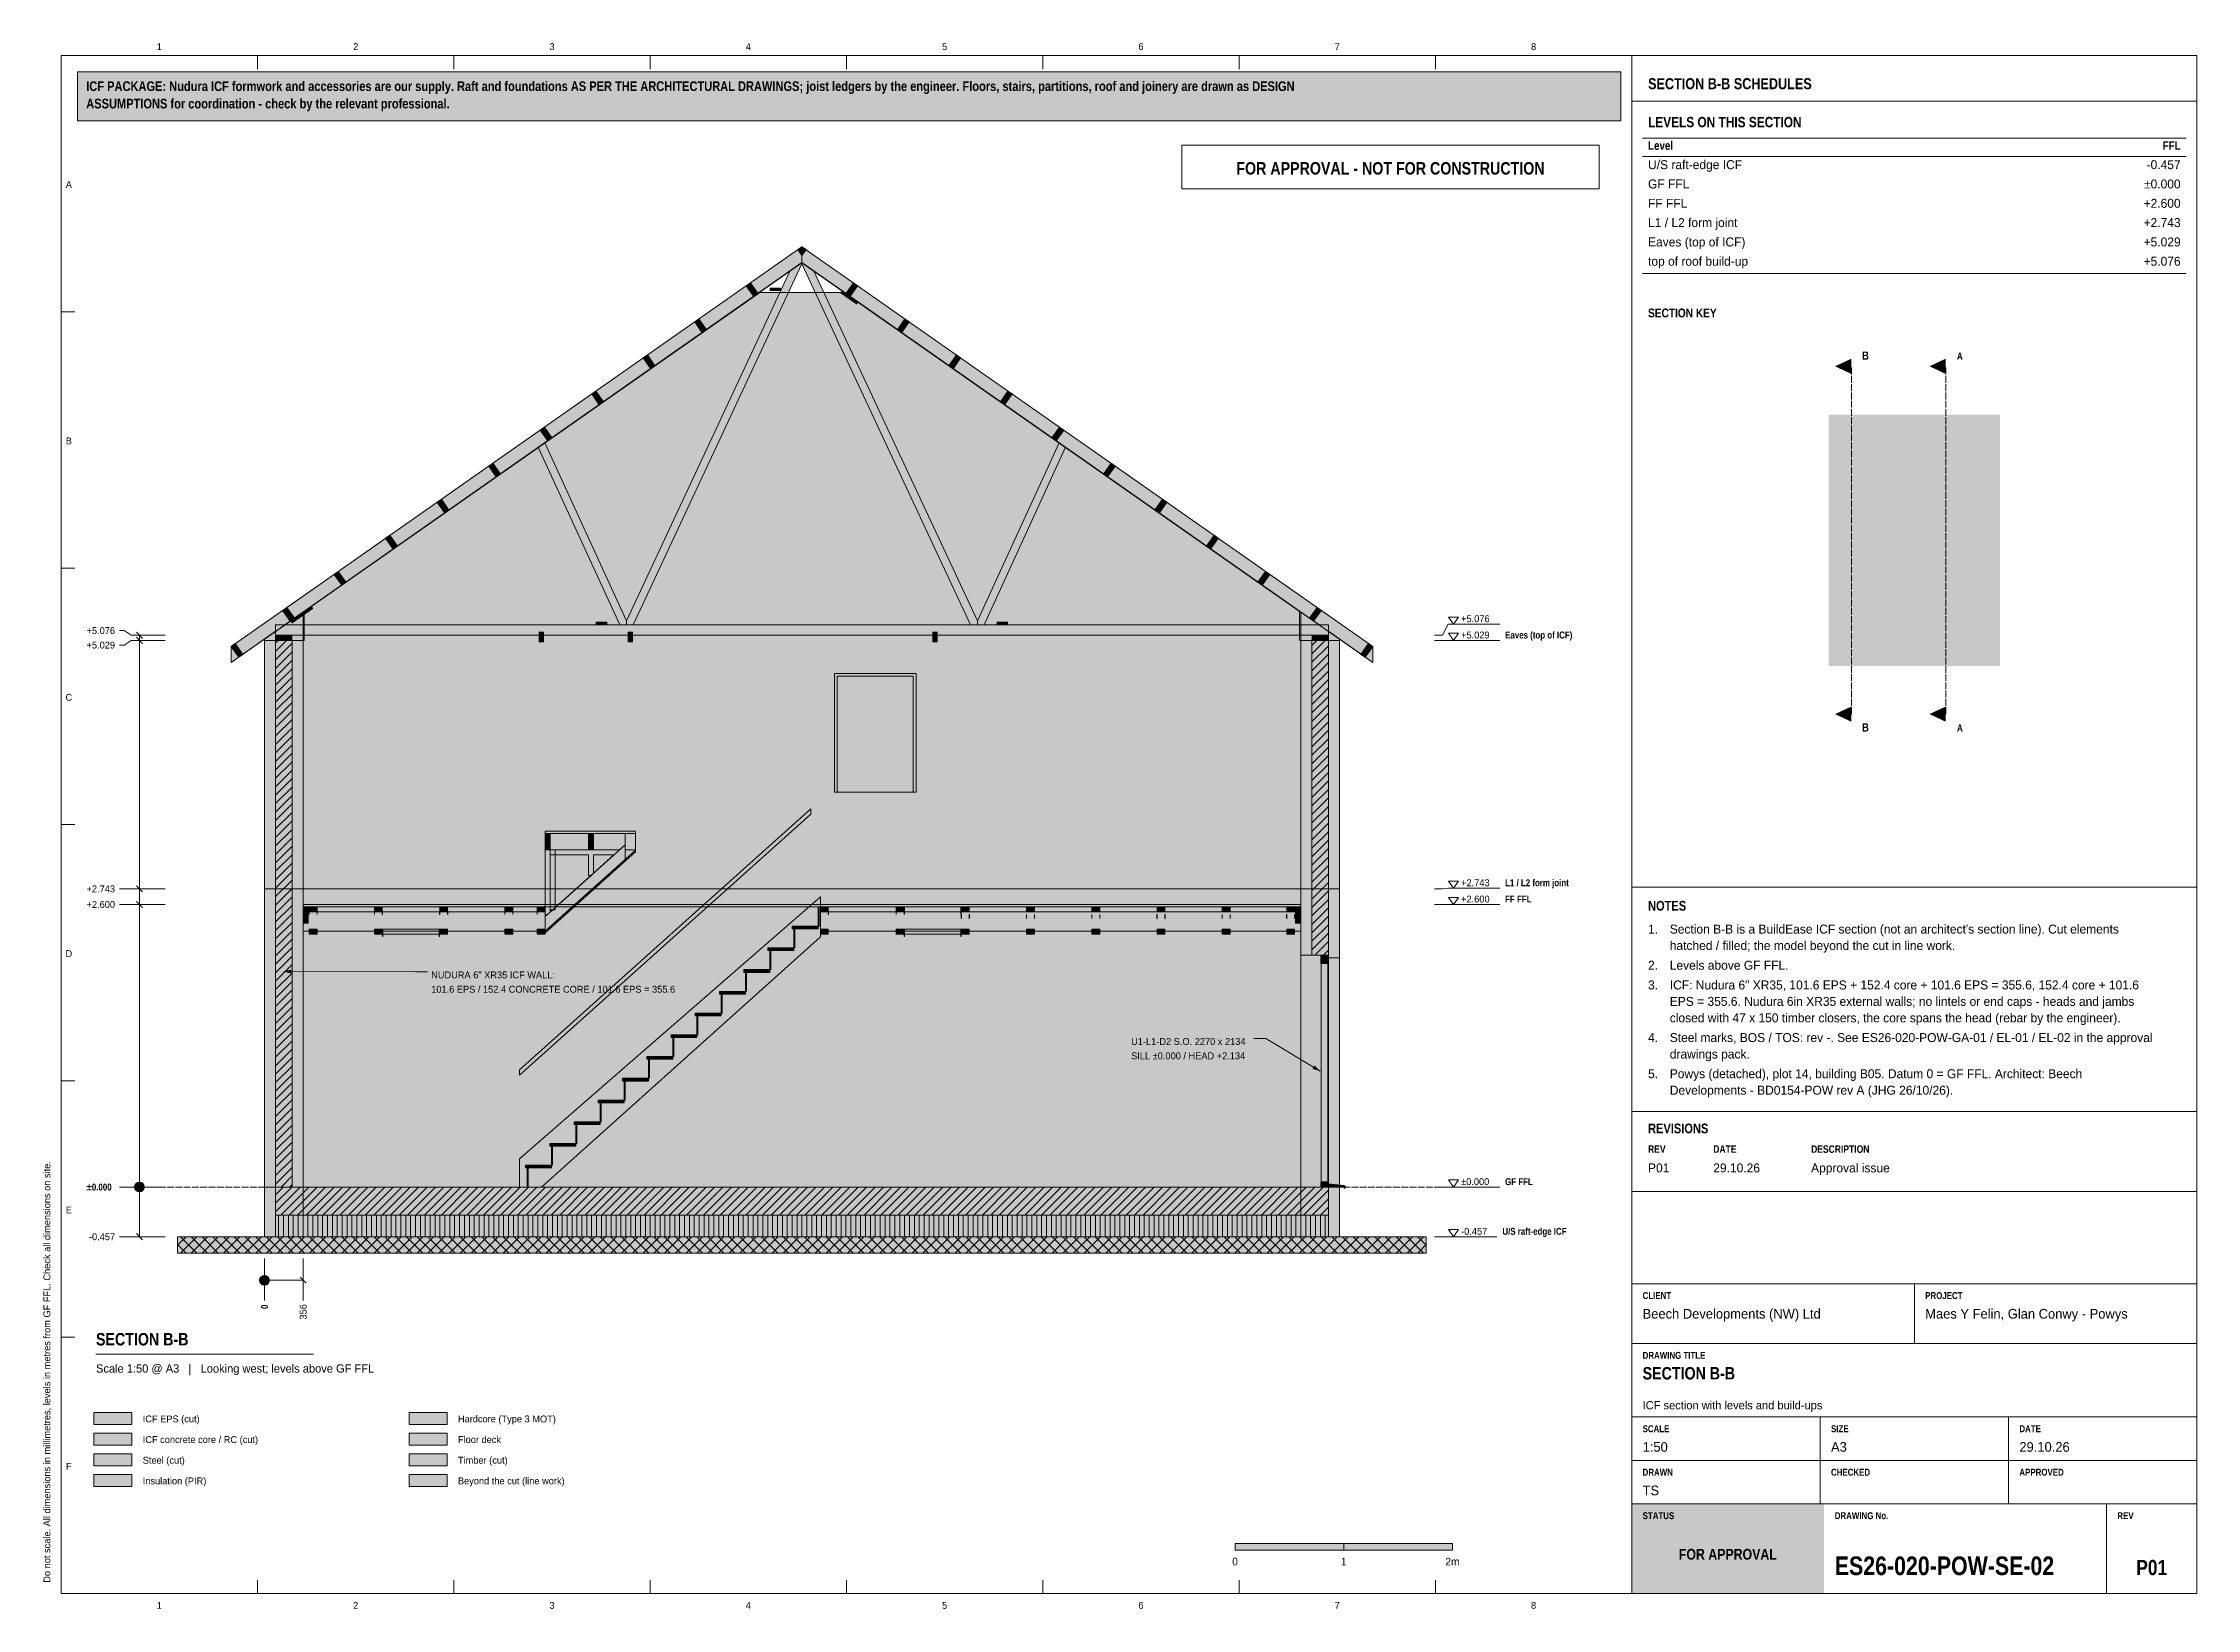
# Model space of a CAD drawing. Header units: millimetres. Extents: x 17 to 413, y 4 to 292.
import ezdxf
from ezdxf.enums import TextEntityAlignment as Align

# ---------------------------------------------------------------- set-up
doc = ezdxf.new("R2010")
doc.units = ezdxf.units.MM
doc.linetypes.add('DASHED', pattern=[1.524, 1.27, -0.254])
for name, color, linetype in [('FILL-C_B2B2B8', 7, 'Continuous'), ('FILL-C_BDBDBF', 7, 'Continuous'), ('FILL-C_CCB294', 7, 'Continuous'), ('FILL-EPS', 7, 'Continuous'), ('FILL-INK', 7, 'Continuous'), ('FILL-LIGHT', 7, 'Continuous'), ('FILL-MASONRY_FILL', 7, 'Continuous'), ('FILL-RED', 7, 'Continuous'), ('FILL-STEEL', 7, 'Continuous'), ('FILL-STEEL_GREY', 7, 'Continuous'), ('FILL-TEAL', 7, 'Continuous'), ('FILL-TIMBER', 7, 'Continuous'), ('FILL-WHITE', 7, 'Continuous'), ('LINE-C_B2B2B8-DASH', 7, 'DASHED'), ('LINE-C_BF9E33', 7, 'Continuous'), ('LINE-CORE', 7, 'Continuous'), ('LINE-INK', 7, 'Continuous'), ('LINE-RED', 7, 'Continuous'), ('LINE-RED-DASH', 7, 'DASHED'), ('LINE-STEEL-DASH', 7, 'DASHED'), ('LINE-STEEL_GREY', 7, 'Continuous'), ('LINE-TEAL', 7, 'Continuous'), ('LINE-TIMBER_DK', 7, 'Continuous'), ('TEXT-C_B2B2B8', 7, 'Continuous'), ('TEXT-EPS', 7, 'Continuous'), ('TEXT-INK', 7, 'Continuous'), ('TEXT-RED', 7, 'Continuous'), ('TEXT-STEEL', 7, 'Continuous'), ('TEXT-STEEL_GREY', 7, 'Continuous'), ('TEXT-TEAL', 7, 'Continuous'), ('TEXT-TEAL_DK', 7, 'Continuous'), ('TEXT-WHITE', 7, 'Continuous')]:
    doc.layers.add(name, color=color, linetype=linetype)
doc.styles.add('OpenSansCondensed-Bold', font='OpenSansCondensed-Bold.ttf')

msp = doc.modelspace()

# ---------------------------------------------------------------- texts
at = {"layer": 'TEXT-C_B2B2B8', "style": 'OpenSansCondensed-Bold'}
for p in [(369.38, 234.02), (369.38, 165.62)]:
    msp.add_text('A', height=1.32, dxfattribs=at).set_placement(p, align=Align.CENTER)
at = {"layer": 'TEXT-EPS', "style": 'OpenSansCondensed-Bold'}
msp.add_text('STATUS', height=1.27, dxfattribs=at).set_placement((311, 20.7))
at = {"layer": 'TEXT-INK', "style": 'OpenSansCondensed-Bold'}
for s, height, p in [('ASSUMPTIONS for coordination - check by the relevant professional.', 1.778, (24.6, 280.27)), ('ICF PACKAGE: Nudura ICF formwork and accessories are our supply. Raft and foundations AS PER THE ARCHITECTURAL DRAWINGS; joist ledgers by the engineer. Floors, stairs, partitions, roof and joinery are drawn as DESIGN', 1.778, (24.6, 283.47)), ('LEVELS ON THIS SECTION', 1.905, (312, 276.8)), ('NOTES', 1.778, (312, 132.67)), ('REVISIONS', 1.778, (312, 91.7)), ('±0.000', 1.27, (24.66, 81.17)), ('SECTION B-B', 2.286, (26.4, 52.66)), ('SECTION B-B', 2.286, (311, 46.4)), ('ES26-020-POW-SE-02', 3.429, (346.36, 10.4))]:
    msp.add_text(s, height=height, dxfattribs=at).set_placement(p)
at = {"layer": 'TEXT-INK'}
for s, height, p in [('U/S raft-edge ICF', 1.651, (312, 269.09)), ('GF FFL', 1.651, (312, 265.54)), ('FF FFL', 1.651, (312, 261.98)), ('L1 / L2 form joint', 1.651, (312, 258.43)), ('Eaves (top of ICF)', 1.651, (312, 254.87)), ('top of roof build-up', 1.651, (312, 251.32)), ('+5.076', 1.27, (277.6, 185.74)), ('+5.076', 1.27, (24.66, 183.55)), ('+5.029', 1.27, (277.6, 182.74)), ('+5.029', 1.27, (24.66, 180.89)), ('+2.743', 1.27, (24.66, 136.03)), ('+2.743', 1.27, (277.6, 137.16)), ('+2.600', 1.27, (277.6, 134.16)), ('+2.600', 1.27, (24.66, 133.17)), ('1.', 1.651, (312, 128.44)), ("Section B-B is a BuildEase ICF section (not an architect's section line). Cut elements", 1.651, (316, 128.44)), ('hatched / filled; the model beyond the cut in line work.', 1.651, (316, 125.42)), ('2.', 1.651, (312, 121.79)), ('Levels above GF FFL.', 1.651, (316, 121.79)), ('NUDURA 6" XR35 ICF WALL:', 1.27, (88.08, 120.2)), ('3.', 1.651, (312, 118.16)), ('ICF: Nudura 6" XR35, 101.6 EPS + 152.4 core + 101.6 EPS = 355.6, 152.4 core + 101.6', 1.651, (316, 118.16)), ('101.6 EPS / 152.4 CONCRETE CORE / 101.6 EPS = 355.6', 1.27, (88.08, 117.56)), ('EPS = 355.6. Nudura 6in XR35 external walls; no lintels or end caps - heads and jambs', 1.651, (316, 115.14)), ('closed with 47 x 150 timber closers, the core spans the head (rebar by the engineer).', 1.651, (316, 112.11)), ('U1-L1-D2 S.O. 2270 x 2134', 1.27, (216.88, 107.95)), ('4.', 1.651, (312, 108.48)), ('drawings pack.', 1.651, (316, 105.45)), ('Steel marks, BOS / TOS: rev -. See ES26-020-POW-GA-01 / EL-01 / EL-02 in the approval', 1.651, (316, 108.48)), ('SILL ±0.000 / HEAD +2.134', 1.27, (216.88, 105.31)), ('5.', 1.651, (312, 101.83)), ('Powys (detached), plot 14, building B05. Datum 0 = GF FFL. Architect: Beech', 1.651, (316, 101.83)), ('Developments - BD0154-POW rev A (JHG 26/10/26).', 1.651, (316, 98.8)), ('±0.000', 1.27, (277.6, 82.16)), ('P01', 1.651, (312, 84.5)), ('29.10.26', 1.651, (324, 84.5)), ('Approval issue', 1.651, (342, 84.5)), ('-0.457', 1.27, (25.1, 72.03)), ('-0.457', 1.27, (277.6, 73.02)), ('Beech Developments (NW) Ltd', 1.778, (311, 57.6)), ('Maes Y Felin, Glan Conwy - Powys', 1.778, (363, 57.6)), ('ICF EPS (cut)', 1.27, (35, 38.5)), ('Hardcore (Type 3 MOT)', 1.27, (93, 38.5)), ('ICF concrete core / RC (cut)', 1.27, (35, 34.7)), ('Floor deck', 1.27, (93, 34.7)), ('Steel (cut)', 1.27, (35, 30.9)), ('Timber (cut)', 1.27, (93, 30.9)), ('1:50', 1.778, (311, 33.1)), ('A3', 1.778, (345.67, 33.1)), ('29.10.26', 1.778, (380.33, 33.1)), ('Insulation (PIR)', 1.27, (35, 27.1)), ('Beyond the cut (line work)', 1.27, (93, 27.1)), ('TS', 1.778, (311, 25.1))]:
    msp.add_text(s, height=height, dxfattribs=at).set_placement(p)
for s, p in [('-0.457', (410, 269.09)), ('±0.000', (410, 265.54)), ('+2.600', (410, 261.98)), ('+2.743', (410, 258.43)), ('+5.029', (410, 254.87)), ('+5.076', (410, 251.32))]:
    msp.add_text(s, height=1.651, dxfattribs=at).set_placement(p, align=Align.RIGHT)
at = {"layer": 'TEXT-INK', "style": 'OpenSansCondensed-Bold'}
msp.add_text('0', height=1.27, rotation=90, dxfattribs=at).set_placement((58.04, 59.38))
at = {"layer": 'TEXT-INK'}
msp.add_text('356', height=1.27, rotation=90, dxfattribs=at).set_placement((65.16, 57.42))
for s, height, p in [('0', 1.4, (236, 12.2)), ('1', 1.4, (256, 12.2)), ('2m', 1.397, (276, 12.2))]:
    msp.add_text(s, height=height, dxfattribs=at).set_placement(p, align=Align.CENTER)
at = {"layer": 'TEXT-INK', "style": 'OpenSansCondensed-Bold'}
msp.add_text('P01', height=2.794, dxfattribs=at).set_placement((404.68, 10.4), align=Align.CENTER)
at = {"layer": 'TEXT-RED', "style": 'OpenSansCondensed-Bold'}
for s, height, p in [('FOR APPROVAL - NOT FOR CONSTRUCTION', 2.286, (264.6, 268.1)), ('B', 1.52, (352.01, 234.02)), ('B', 1.52, (352.01, 165.62))]:
    msp.add_text(s, height=height, dxfattribs=at).set_placement(p, align=Align.CENTER)
at = {"layer": 'TEXT-STEEL', "style": 'OpenSansCondensed-Bold'}
for s, p in [('Eaves (top of ICF)', (285.7, 182.74)), ('L1 / L2 form joint', (285.7, 137.16)), ('FF FFL', (285.7, 134.16)), ('GF FFL', (285.7, 82.16)), ('U/S raft-edge ICF', (285.2, 73.02))]:
    msp.add_text(s, height=1.27, dxfattribs=at).set_placement(p)
at = {"layer": 'TEXT-STEEL_GREY'}
for s, p in [('1', (38.06, 291)), ('2', (74.19, 291)), ('3', (110.31, 291)), ('4', (146.44, 291)), ('5', (182.56, 291)), ('6', (218.69, 291)), ('7', (254.81, 291)), ('8', (290.94, 291)), ('A', (21.4, 265.62)), ('B', (21.4, 218.45)), ('C', (21.4, 171.28)), ('D', (21.4, 124.12)), ('E', (21.4, 76.95)), ('F', (21.4, 29.78)), ('1', (38.06, 4.2)), ('2', (74.19, 4.2)), ('3', (110.31, 4.2)), ('4', (146.44, 4.2)), ('5', (182.56, 4.2)), ('6', (218.69, 4.2)), ('7', (254.81, 4.2)), ('8', (290.94, 4.2))]:
    msp.add_text(s, height=1.27, dxfattribs=at).set_placement(p, align=Align.CENTER)
at = {"layer": 'TEXT-STEEL_GREY', "style": 'OpenSansCondensed-Bold'}
for s, height, p in [('Level', 1.575, (312, 272.65)), ('REV', 1.372, (312, 88.1)), ('DATE', 1.372, (324, 88.1)), ('DESCRIPTION', 1.3716, (342, 88.1)), ('CLIENT', 1.27, (311, 61.2)), ('PROJECT', 1.27, (363, 61.2)), ('DRAWING TITLE', 1.27, (311, 50.2)), ('SCALE', 1.27, (311, 36.7)), ('SIZE', 1.27, (345.67, 36.7)), ('DATE', 1.27, (380.33, 36.7)), ('DRAWN', 1.27, (311, 28.7)), ('CHECKED', 1.27, (345.67, 28.7)), ('APPROVED', 1.27, (380.33, 28.7)), ('DRAWING No.', 1.27, (346.36, 20.7)), ('REV', 1.27, (398.36, 20.7))]:
    msp.add_text(s, height=height, dxfattribs=at).set_placement(p)
msp.add_text('FFL', height=1.575, dxfattribs=at).set_placement((410, 272.65), align=Align.RIGHT)
at = {"layer": 'TEXT-STEEL_GREY'}
msp.add_text('Do not scale. All dimensions in millimetres, levels in metres from GF FFL. Check all dimensions on site.', height=1.27, rotation=90, dxfattribs=at).set_placement((18, 9))
for s, p in [('Scale 1:50 @ A3   |   Looking west; levels above GF FFL', (26.4, 47.66)), ('ICF section with levels and build-ups', (311, 40.9))]:
    msp.add_text(s, height=1.524, dxfattribs=at).set_placement(p)
at = {"layer": 'TEXT-TEAL', "style": 'OpenSansCondensed-Bold'}
msp.add_text('SECTION B-B SCHEDULES', height=2.032, dxfattribs=at).set_placement((312, 283.8))
at = {"layer": 'TEXT-TEAL_DK', "style": 'OpenSansCondensed-Bold'}
msp.add_text('SECTION KEY', height=1.6256, dxfattribs=at).set_placement((312, 241.82))
at = {"layer": 'TEXT-WHITE', "style": 'OpenSansCondensed-Bold'}
msp.add_text('FOR APPROVAL', height=1.9812, dxfattribs=at).set_placement((326.68, 13.25), align=Align.CENTER)

# ---------------------------------------------------------------- hatches: boundary and pattern name
at = {"layer": 'FILL-C_B2B2B8', "true_color": 0xb2b2b8}
h = msp.add_hatch(color=256, dxfattribs=at)
h.dxf.hatch_style = 1
h.paths.add_polyline_path([(363.78, 232.82), (366.78, 231.42), (366.78, 234.22)])
h = msp.add_hatch(color=256, dxfattribs=at)
h.dxf.hatch_style = 1
h.paths.add_polyline_path([(363.78, 168.82), (366.78, 167.42), (366.78, 170.22)])
at = {"layer": 'FILL-C_BDBDBF', "true_color": 0xbdbdbf}
h = msp.add_hatch(color=256, dxfattribs=at)
h.dxf.hatch_style = 1
h.paths.add_polyline_path([(62.48, 81.81), (60.62, 81.81), (59.43, 81.81), (59.43, 182.39), (62.48, 182.39)])
h = msp.add_hatch(color=256, dxfattribs=at)
h.dxf.hatch_style = 1
h.paths.add_polyline_path([(253.17, 124.49), (250.12, 124.49), (250.12, 182.39), (253.17, 182.39)])
h = msp.add_hatch(color=256, dxfattribs=at)
h.dxf.hatch_style = 1
h.paths.add_polyline_path([(253.17, 72.66), (253.17, 72.66), (253.17, 80.99), (253.17, 81.81), (253.17, 81.81)])
h = msp.add_hatch(color=256, dxfattribs=at)
h.dxf.hatch_style = 1
h.paths.add_polyline_path([(26, 34.3), (33, 34.3), (33, 36.5), (26, 36.5)])
at = {"layer": 'FILL-C_CCB294', "true_color": 0xccb294}
h = msp.add_hatch(color=256, dxfattribs=at)
h.dxf.hatch_style = 1
h.paths.add_polyline_path([(59.43, 182.39), (59.43, 182.47), (59.43, 183.33), (62.17, 183.33), (62.43, 183.33), (62.43, 183.24), (62.43, 182.39), (59.7, 182.39)])
h = msp.add_hatch(color=256, dxfattribs=at)
h.dxf.hatch_style = 1
h.paths.add_polyline_path([(59.43, 182.39), (59.43, 182.47), (59.43, 183.33), (62.17, 183.33), (62.43, 183.33), (62.43, 183.24), (62.43, 182.39), (59.7, 182.39)])
h = msp.add_hatch(color=256, dxfattribs=at)
h.dxf.hatch_style = 1
h.paths.add_polyline_path([(250.17, 182.39), (250.17, 182.47), (250.17, 183.33), (252.9, 183.33), (253.17, 183.33), (253.17, 183.24), (253.17, 182.39), (250.44, 182.39)])
h = msp.add_hatch(color=256, dxfattribs=at)
h.dxf.hatch_style = 1
h.paths.add_polyline_path([(250.17, 182.39), (250.17, 182.47), (250.17, 183.33), (252.9, 183.33), (253.17, 183.33), (253.17, 183.24), (253.17, 182.39), (250.44, 182.39)])
at = {"layer": 'FILL-EPS', "true_color": 0xccffff}
h = msp.add_hatch(color=256, dxfattribs=at)
h.dxf.hatch_style = 1
h.paths.add_polyline_path([(57.4, 100.5), (57.4, 131.05), (57.4, 136.67), (57.4, 138.2), (57.4, 143.94), (57.4, 167.12), (57.4, 179.15), (57.4, 182.39), (59.43, 182.39), (59.43, 81.81), (59.43, 81.81), (59.43, 73.48), (59.43, 72.66), (59.25, 72.66), (57.4, 72.66), (57.4, 80.99), (57.4, 81.81)])
h = msp.add_hatch(color=256, dxfattribs=at)
h.dxf.hatch_style = 1
h.paths.add_polyline_path([(64.51, 182.39), (64.51, 181.76), (64.51, 181.41), (64.51, 181.02), (64.51, 179.32), (64.51, 166.76), (64.51, 144.11), (64.51, 136.67), (64.51, 135.49), (64.51, 134.48), (64.51, 133.78), (64.51, 131.16), (64.51, 111.85), (64.51, 81.81), (62.48, 81.81), (62.48, 182.39), (63.88, 182.39)])
h = msp.add_hatch(color=256, dxfattribs=at)
h.dxf.hatch_style = 1
h.paths.add_polyline_path([(248.09, 136.67), (248.09, 138.19), (248.09, 147.58), (248.09, 159.47), (248.09, 177.89), (248.09, 182.39), (250.12, 182.39), (250.12, 124.49), (248.36, 124.49), (248.09, 124.49), (248.09, 124.75)])
h = msp.add_hatch(color=256, dxfattribs=at)
h.dxf.hatch_style = 1
h.paths.add_polyline_path([(255.2, 182.39), (255.2, 181.71), (255.2, 181.33), (255.2, 180.64), (255.2, 177.68), (255.2, 160.23), (255.2, 147.21), (255.2, 136.67), (255.2, 135.33), (255.2, 134.88), (255.2, 134.12), (255.2, 123.99), (253.28, 123.99), (253.19, 123.99), (253.19, 124.01), (253.19, 124.49), (253.17, 124.49), (253.17, 182.39), (254.57, 182.39)])
h = msp.add_hatch(color=256, dxfattribs=at)
h.dxf.hatch_style = 1
h.paths.add_polyline_path([(255.2, 81.81), (255.2, 73.48), (255.2, 72.66), (255.02, 72.66), (253.17, 72.66), (253.17, 81.81), (255.02, 81.81)])
h = msp.add_hatch(color=256, dxfattribs=at)
h.dxf.hatch_style = 1
h.paths.add_polyline_path([(26, 38.1), (33, 38.1), (33, 40.3), (26, 40.3)])
at = {"layer": 'FILL-INK', "true_color": 0x1a1a1a}
h = msp.add_hatch(color=256, dxfattribs=at)
h.dxf.hatch_style = 1
h.paths.add_polyline_path([(65.65, 132.07), (65.65, 131.96), (65.63, 131.96), (65.63, 131.96), (65.63, 132.07), (65.63, 132.65), (65.65, 132.65), (65.65, 132.65)])
h = msp.add_hatch(color=256, dxfattribs=at)
h.dxf.hatch_style = 1
h.paths.add_polyline_path([(67.12, 131.96), (67.1, 131.96), (67.09, 131.96), (67.09, 132.07), (67.09, 132.65), (67.12, 132.65), (67.12, 132.65), (67.12, 132.07)])
h = msp.add_hatch(color=256, dxfattribs=at)
h.dxf.hatch_style = 1
h.paths.add_polyline_path([(77.65, 131.96), (77.63, 131.96), (77.63, 131.96), (77.63, 132.07), (77.63, 132.65), (77.65, 132.65), (77.65, 132.65), (77.65, 132.07)])
h = msp.add_hatch(color=256, dxfattribs=at)
h.dxf.hatch_style = 1
h.paths.add_polyline_path([(79.12, 132.07), (79.12, 131.96), (79.1, 131.96), (79.09, 131.96), (79.09, 132.07), (79.09, 132.65), (79.12, 132.65), (79.12, 132.65)])
h = msp.add_hatch(color=256, dxfattribs=at)
h.dxf.hatch_style = 1
h.paths.add_polyline_path([(89.65, 131.96), (89.63, 131.96), (89.63, 131.96), (89.63, 132.07), (89.63, 132.65), (89.65, 132.65), (89.65, 132.65), (89.65, 132.07)])
h = msp.add_hatch(color=256, dxfattribs=at)
h.dxf.hatch_style = 1
h.paths.add_polyline_path([(91.12, 131.96), (91.1, 131.96), (91.09, 131.96), (91.09, 132.07), (91.09, 132.65), (91.12, 132.65), (91.12, 132.65), (91.12, 132.07)])
h = msp.add_hatch(color=256, dxfattribs=at)
h.dxf.hatch_style = 1
h.paths.add_polyline_path([(101.65, 132.07), (101.65, 131.96), (101.63, 131.96), (101.63, 131.96), (101.63, 132.07), (101.63, 132.65), (101.65, 132.65), (101.65, 132.65)])
h = msp.add_hatch(color=256, dxfattribs=at)
h.dxf.hatch_style = 1
h.paths.add_polyline_path([(103.12, 131.96), (103.1, 131.96), (103.09, 131.96), (103.09, 132.07), (103.09, 132.65), (103.12, 132.65), (103.12, 132.65), (103.12, 132.07)])
h = msp.add_hatch(color=256, dxfattribs=at)
h.dxf.hatch_style = 1
h.paths.add_polyline_path([(107.59, 131.96), (107.57, 131.96), (107.57, 131.96), (107.57, 132.07), (107.57, 132.65), (107.59, 132.65), (107.59, 132.65), (107.59, 132.07)])
h = msp.add_hatch(color=256, dxfattribs=at)
h.dxf.hatch_style = 1
h.paths.add_polyline_path([(109.06, 131.96), (109.04, 131.96), (109.03, 131.96), (109.03, 132.07), (109.03, 132.65), (109.05, 132.65), (109.06, 132.65), (109.06, 132.07)])
h = msp.add_hatch(color=256, dxfattribs=at)
h.dxf.hatch_style = 1
h.paths.add_polyline_path([(159.71, 131.96), (159.69, 131.96), (159.69, 131.96), (159.69, 132.07), (159.69, 132.65), (159.71, 132.65), (159.71, 132.65), (159.71, 132.07)])
h = msp.add_hatch(color=256, dxfattribs=at)
h.dxf.hatch_style = 1
h.paths.add_polyline_path([(161.18, 131.96), (161.16, 131.96), (161.15, 131.96), (161.15, 132.07), (161.15, 132.65), (161.17, 132.65), (161.18, 132.65), (161.18, 132.07)])
h = msp.add_hatch(color=256, dxfattribs=at)
h.dxf.hatch_style = 1
h.paths.add_polyline_path([(173.65, 131.96), (173.63, 131.96), (173.63, 131.96), (173.63, 132.07), (173.63, 132.65), (173.65, 132.65), (173.65, 132.65), (173.65, 132.07)])
h = msp.add_hatch(color=256, dxfattribs=at)
h.dxf.hatch_style = 1
h.paths.add_polyline_path([(175.12, 131.96), (175.1, 131.96), (175.09, 131.96), (175.09, 132.07), (175.09, 132.65), (175.12, 132.65), (175.12, 132.65), (175.12, 132.07)])
h = msp.add_hatch(color=256, dxfattribs=at)
h.dxf.hatch_style = 1
h.paths.add_polyline_path([(185.65, 131.45), (185.65, 131.22), (185.64, 131.22), (185.63, 131.22), (185.63, 131.45), (185.63, 131.93), (185.65, 131.93), (185.65, 131.93)])
h = msp.add_hatch(color=256, dxfattribs=at)
h.dxf.hatch_style = 1
h.paths.add_polyline_path([(187.12, 131.22), (187.1, 131.22), (187.09, 131.22), (187.09, 131.45), (187.09, 131.93), (187.11, 131.93), (187.12, 131.93), (187.12, 131.45)])
h = msp.add_hatch(color=256, dxfattribs=at)
h.dxf.hatch_style = 1
h.paths.add_polyline_path([(197.65, 131.22), (197.64, 131.22), (197.63, 131.22), (197.63, 131.45), (197.63, 131.93), (197.65, 131.93), (197.65, 131.93), (197.65, 131.45)])
h = msp.add_hatch(color=256, dxfattribs=at)
h.dxf.hatch_style = 1
h.paths.add_polyline_path([(199.12, 131.45), (199.12, 131.22), (199.1, 131.22), (199.09, 131.22), (199.09, 131.45), (199.09, 131.93), (199.11, 131.93), (199.12, 131.93)])
h = msp.add_hatch(color=256, dxfattribs=at)
h.dxf.hatch_style = 1
h.paths.add_polyline_path([(209.65, 131.22), (209.64, 131.22), (209.63, 131.22), (209.63, 131.45), (209.63, 131.93), (209.65, 131.93), (209.65, 131.93), (209.65, 131.45)])
h = msp.add_hatch(color=256, dxfattribs=at)
h.dxf.hatch_style = 1
h.paths.add_polyline_path([(211.12, 131.22), (211.1, 131.22), (211.09, 131.22), (211.09, 131.45), (211.09, 131.93), (211.11, 131.93), (211.12, 131.93), (211.12, 131.45)])
h = msp.add_hatch(color=256, dxfattribs=at)
h.dxf.hatch_style = 1
h.paths.add_polyline_path([(221.65, 131.45), (221.65, 131.22), (221.64, 131.22), (221.63, 131.22), (221.63, 131.45), (221.63, 131.93), (221.65, 131.93), (221.65, 131.93)])
h = msp.add_hatch(color=256, dxfattribs=at)
h.dxf.hatch_style = 1
h.paths.add_polyline_path([(223.12, 131.22), (223.1, 131.22), (223.09, 131.22), (223.09, 131.45), (223.09, 131.93), (223.11, 131.93), (223.12, 131.93), (223.12, 131.45)])
h = msp.add_hatch(color=256, dxfattribs=at)
h.dxf.hatch_style = 1
h.paths.add_polyline_path([(233.65, 131.22), (233.64, 131.22), (233.63, 131.22), (233.63, 131.45), (233.63, 131.93), (233.65, 131.93), (233.65, 131.93), (233.65, 131.45)])
h = msp.add_hatch(color=256, dxfattribs=at)
h.dxf.hatch_style = 1
h.paths.add_polyline_path([(235.12, 131.22), (235.1, 131.22), (235.09, 131.22), (235.09, 131.45), (235.09, 131.93), (235.11, 131.93), (235.12, 131.93), (235.12, 131.45)])
h = msp.add_hatch(color=256, dxfattribs=at)
h.dxf.hatch_style = 1
h.paths.add_polyline_path([(245.51, 131.22), (245.49, 131.22), (245.49, 131.22), (245.49, 131.45), (245.49, 131.93), (245.5, 131.93), (245.51, 131.93), (245.51, 131.45)])
h = msp.add_hatch(color=256, dxfattribs=at)
h.dxf.hatch_style = 1
h.paths.add_polyline_path([(246.97, 131.22), (246.96, 131.22), (246.95, 131.22), (246.95, 131.45), (246.95, 131.93), (246.97, 131.93), (246.97, 131.93), (246.97, 131.45)])
at = {"layer": 'FILL-INK', "true_color": 0x1a1a1f}
h = msp.add_hatch(color=256, dxfattribs=at)
h.dxf.hatch_style = 1
h.paths.add_polyline_path([(60.96, 121.45), (62.36, 121.83), (62.36, 121.07)])
h = msp.add_hatch(color=256, dxfattribs=at)
h.dxf.hatch_style = 1
h.paths.add_polyline_path([(251.65, 103.14), (250.25, 103.54), (250.64, 104.19)])
at = {"layer": 'FILL-INK', "true_color": 0x14141a}
h = msp.add_hatch(color=256, dxfattribs=at)
h.dxf.hatch_style = 1
h.paths.add_polyline_path([(236, 15), (256, 15), (256, 16.2), (236, 16.2)])
at = {"layer": 'FILL-LIGHT', "true_color": 0xcccccf}
h = msp.add_hatch(color=256, dxfattribs=at)
h.dxf.hatch_style = 1
h.paths.add_polyline_path([(82.86, 76.66), (59.43, 76.66), (59.43, 77.29), (59.43, 81.81), (229.74, 81.81), (253.17, 81.81), (253.17, 81.19), (253.17, 76.66)])
at = {"layer": 'FILL-MASONRY_FILL', "true_color": 0xe0d9cc}
h = msp.add_hatch(color=256, dxfattribs=at)
h.dxf.hatch_style = 1
h.paths.add_polyline_path([(88.02, 69.66), (41.4, 69.66), (41.4, 70.27), (41.4, 72.66), (224.58, 72.66), (271.2, 72.66), (271.2, 72.06), (271.2, 69.66)])
h = msp.add_hatch(color=256, dxfattribs=at)
h.dxf.hatch_style = 1
h.paths.add_polyline_path([(84, 38.1), (91, 38.1), (91, 40.3), (84, 40.3)])
at = {"layer": 'FILL-RED', "true_color": 0xcc141a}
h = msp.add_hatch(color=256, dxfattribs=at)
h.dxf.hatch_style = 1
h.paths.add_polyline_path([(346.41, 232.82), (349.41, 231.42), (349.41, 234.22)])
h = msp.add_hatch(color=256, dxfattribs=at)
h.dxf.hatch_style = 1
h.paths.add_polyline_path([(346.41, 168.82), (349.41, 167.42), (349.41, 170.22)])
at = {"layer": 'FILL-STEEL', "true_color": 0x0d2973}
h = msp.add_hatch(color=256, dxfattribs=at)
h.dxf.hatch_style = 1
h.paths.add_polyline_path([(26, 30.5), (33, 30.5), (33, 32.7), (26, 32.7)])
at = {"layer": 'FILL-STEEL_GREY', "true_color": 0x737378}
h = msp.add_hatch(color=256, dxfattribs=at)
h.dxf.hatch_style = 1
h.paths.add_polyline_path([(345.24, 223.93), (345.24, 223.94), (345.24, 223.93), (376.75, 223.93), (376.75, 177.7), (376.75, 177.7), (376.76, 177.69), (376.75, 177.7), (376.75, 177.7), (376.75, 177.7), (376.75, 177.7), (376.75, 177.7), (371.05, 177.7), (345.24, 177.7), (345.24, 223.93)])
h.paths.add_polyline_path([(346.9, 222.27), (346.9, 179.36), (375.09, 179.36), (375.09, 222.27), (346.9, 222.27)], flags=0)
h = msp.add_hatch(color=256, dxfattribs=at)
h.dxf.hatch_style = 1
h.paths.add_polyline_path([(376.75, 223.93), (376.75, 223.94), (376.75, 223.94), (376.75, 223.94), (376.75, 223.94), (376.75, 223.94), (376.75, 223.93)])
h = msp.add_hatch(color=256, dxfattribs=at)
h.dxf.hatch_style = 1
h.paths.add_polyline_path([(117.33, 146.87), (109.03, 146.87), (109.03, 147.09), (109.03, 147.31), (117.35, 147.31), (125.65, 147.31), (125.65, 147.09), (125.65, 146.87)])
h = msp.add_hatch(color=256, dxfattribs=at)
h.dxf.hatch_style = 1
h.paths.add_polyline_path([(64.51, 133.81), (69.6, 133.81), (69.69, 133.81), (109.03, 133.81), (109.03, 133.42), (109.03, 133.37), (69.69, 133.37), (64.51, 133.37), (64.51, 133.76)])
h = msp.add_hatch(color=256, dxfattribs=at)
h.dxf.hatch_style = 1
h.paths.add_polyline_path([(159.71, 133.76), (159.71, 133.81), (160.42, 133.81), (160.51, 133.81), (165.6, 133.81), (208.51, 133.81), (212.71, 133.81), (248.09, 133.81), (248.09, 133.41), (248.09, 133.37), (243.9, 133.37), (208.51, 133.37), (203.43, 133.37), (160.51, 133.37), (160.42, 133.37), (159.71, 133.37)])
h = msp.add_hatch(color=256, dxfattribs=at)
h.dxf.hatch_style = 1
h.paths.add_polyline_path([(84, 34.3), (91, 34.3), (91, 36.5), (84, 36.5)])
at = {"layer": 'FILL-TEAL', "true_color": 0x009e85}
h = msp.add_hatch(color=256, dxfattribs=at)
h.dxf.hatch_style = 1
h.paths.add_polyline_path([(309.01, 7), (344.37, 7), (344.37, 23.5), (309.01, 23.5)])
at = {"layer": 'FILL-TIMBER', "true_color": 0xedd6a8}
h = msp.add_hatch(color=256, dxfattribs=at)
h.dxf.hatch_style = 1
h.paths.add_polyline_path([(150.51, 246.76), (150.43, 246.76), (150.43, 246.78), (150.43, 247.2), (152.3, 247.2), (152.37, 247.2), (152.37, 247.19), (152.37, 246.76)])
h = msp.add_hatch(color=256, dxfattribs=at)
h.dxf.hatch_style = 1
h.paths.add_polyline_path([(164.07, 245.9), (164.06, 245.91), (164.31, 246.27), (164.31, 246.27), (164.33, 246.26), (166.57, 244.69), (166.57, 244.68), (166.32, 244.32)])
h = msp.add_hatch(color=256, dxfattribs=at)
h.dxf.hatch_style = 1
h.paths.add_polyline_path([(64.03, 186.73), (63.98, 186.7), (63.98, 186.71), (63.73, 187.06), (63.77, 187.09), (66, 188.64), (66.24, 188.29), (66.25, 188.28)])
h = msp.add_hatch(color=256, dxfattribs=at)
h.dxf.hatch_style = 1
h.paths.add_polyline_path([(118.52, 185.28), (118.44, 185.28), (118.44, 185.3), (118.44, 185.72), (120.31, 185.72), (120.38, 185.72), (120.38, 185.7), (120.38, 185.28)])
h = msp.add_hatch(color=256, dxfattribs=at)
h.dxf.hatch_style = 1
h.paths.add_polyline_path([(192.3, 185.28), (192.22, 185.28), (192.22, 185.3), (192.22, 185.72), (194.08, 185.72), (194.16, 185.72), (194.16, 185.7), (194.16, 185.28)])
h = msp.add_hatch(color=256, dxfattribs=at)
h.dxf.hatch_style = 1
h.paths.add_polyline_path([(109.03, 145.37), (109.03, 146.87), (109.5, 146.87), (109.97, 146.87), (109.97, 145.37), (109.97, 143.87), (109.5, 143.87), (109.03, 143.87)])
h = msp.add_hatch(color=256, dxfattribs=at)
h.dxf.hatch_style = 1
h.paths.add_polyline_path([(110.91, 132.82), (110.91, 133.24), (121.73, 142.95), (123.77, 144.78), (123.77, 145.37), (123.77, 146.87), (124.71, 146.87), (125.65, 146.87), (125.65, 145.37), (125.65, 143.87), (124.71, 143.87), (123.77, 143.87), (123.77, 142.09), (111.07, 130.7), (109.03, 128.87), (109.03, 129.24), (109.03, 131.56), (110.44, 132.82)])
h = msp.add_hatch(color=256, dxfattribs=at)
h.dxf.hatch_style = 1
h.paths.add_polyline_path([(117.03, 146.87), (117.5, 146.87), (117.97, 146.87), (117.97, 145.37), (117.97, 143.87), (117.5, 143.87), (117.03, 143.87), (117.03, 145.37)])
h = msp.add_hatch(color=256, dxfattribs=at)
h.dxf.hatch_style = 1
h.paths.add_polyline_path([(117.33, 136.02), (109.03, 128.57), (109.03, 128.72), (109.03, 128.87), (117.35, 136.33), (125.65, 143.78), (125.65, 143.63), (125.65, 143.48)])
h = msp.add_hatch(color=256, dxfattribs=at)
h.dxf.hatch_style = 1
h.paths.add_polyline_path([(110.78, 143.87), (110.91, 143.87), (110.91, 142.34), (110.91, 133.24), (110.44, 132.82), (110.1, 132.82), (109.97, 132.82), (109.97, 134.35), (109.97, 143.87)])
h = msp.add_hatch(color=256, dxfattribs=at)
h.dxf.hatch_style = 1
h.paths.add_polyline_path([(65.38, 133.37), (65.45, 133.37), (65.45, 133.12), (65.45, 130.37), (64.59, 130.37), (64.51, 130.37), (64.51, 130.62), (64.51, 133.37)])
h = msp.add_hatch(color=256, dxfattribs=at)
h.dxf.hatch_style = 1
h.paths.add_polyline_path([(67.09, 133.37), (67.09, 133.16), (67.09, 132.43), (65.97, 132.43), (65.65, 132.43), (65.65, 132.64), (65.65, 133.37), (66.77, 133.37)])
h = msp.add_hatch(color=256, dxfattribs=at)
h.dxf.hatch_style = 1
h.paths.add_polyline_path([(79.09, 133.37), (79.09, 133.16), (79.09, 132.43), (77.97, 132.43), (77.65, 132.43), (77.65, 132.64), (77.65, 133.37), (78.77, 133.37)])
h = msp.add_hatch(color=256, dxfattribs=at)
h.dxf.hatch_style = 1
h.paths.add_polyline_path([(91.09, 133.37), (91.09, 133.16), (91.09, 132.43), (89.97, 132.43), (89.65, 132.43), (89.65, 132.64), (89.65, 133.37), (90.77, 133.37)])
h = msp.add_hatch(color=256, dxfattribs=at)
h.dxf.hatch_style = 1
h.paths.add_polyline_path([(103.09, 133.37), (103.09, 133.16), (103.09, 132.43), (101.97, 132.43), (101.65, 132.43), (101.65, 132.64), (101.65, 133.37), (102.77, 133.37)])
h = msp.add_hatch(color=256, dxfattribs=at)
h.dxf.hatch_style = 1
h.paths.add_polyline_path([(109.03, 133.37), (109.03, 133.16), (109.03, 132.43), (107.91, 132.43), (107.59, 132.43), (107.59, 132.64), (107.59, 133.37), (108.71, 133.37)])
h = msp.add_hatch(color=256, dxfattribs=at)
h.dxf.hatch_style = 1
h.paths.add_polyline_path([(159.29, 131.59), (159.29, 133.37), (159.38, 133.37), (159.47, 133.37), (159.47, 131.59), (159.47, 129.81), (159.38, 129.81), (159.29, 129.81)])
h = msp.add_hatch(color=256, dxfattribs=at)
h.dxf.hatch_style = 1
h.paths.add_polyline_path([(161.15, 133.37), (161.15, 133.16), (161.15, 132.43), (160.03, 132.43), (159.71, 132.43), (159.71, 132.64), (159.71, 133.37), (160.83, 133.37)])
h = msp.add_hatch(color=256, dxfattribs=at)
h.dxf.hatch_style = 1
h.paths.add_polyline_path([(174.77, 133.37), (175.09, 133.37), (175.09, 133.16), (175.09, 132.43), (173.97, 132.43), (173.65, 132.43), (173.65, 132.64), (173.65, 133.37)])
h = msp.add_hatch(color=256, dxfattribs=at)
h.dxf.hatch_style = 1
h.paths.add_polyline_path([(187.09, 133.37), (187.09, 133.28), (187.09, 132.43), (185.78, 132.43), (185.65, 132.43), (185.65, 132.51), (185.65, 133.37), (186.97, 133.37)])
h = msp.add_hatch(color=256, dxfattribs=at)
h.dxf.hatch_style = 1
h.paths.add_polyline_path([(199.09, 133.37), (199.09, 133.28), (199.09, 132.43), (197.78, 132.43), (197.65, 132.43), (197.65, 132.51), (197.65, 133.37), (198.97, 133.37)])
h = msp.add_hatch(color=256, dxfattribs=at)
h.dxf.hatch_style = 1
h.paths.add_polyline_path([(211.09, 133.37), (211.09, 133.28), (211.09, 132.43), (209.78, 132.43), (209.65, 132.43), (209.65, 132.51), (209.65, 133.37), (210.97, 133.37)])
h = msp.add_hatch(color=256, dxfattribs=at)
h.dxf.hatch_style = 1
h.paths.add_polyline_path([(223.09, 133.37), (223.09, 133.28), (223.09, 132.43), (221.78, 132.43), (221.65, 132.43), (221.65, 132.51), (221.65, 133.37), (222.97, 133.37)])
h = msp.add_hatch(color=256, dxfattribs=at)
h.dxf.hatch_style = 1
h.paths.add_polyline_path([(235.09, 133.37), (235.09, 133.28), (235.09, 132.43), (233.78, 132.43), (233.65, 132.43), (233.65, 132.51), (233.65, 133.37), (234.97, 133.37)])
h = msp.add_hatch(color=256, dxfattribs=at)
h.dxf.hatch_style = 1
h.paths.add_polyline_path([(246.95, 133.37), (246.95, 133.28), (246.95, 132.43), (245.64, 132.43), (245.51, 132.43), (245.51, 132.51), (245.51, 133.37), (246.82, 133.37)])
h = msp.add_hatch(color=256, dxfattribs=at)
h.dxf.hatch_style = 1
h.paths.add_polyline_path([(248.09, 133.37), (248.09, 133.12), (248.09, 130.37), (247.23, 130.37), (247.15, 130.37), (247.15, 130.62), (247.15, 133.37), (248.01, 133.37)])
h = msp.add_hatch(color=256, dxfattribs=at)
h.dxf.hatch_style = 1
h.paths.add_polyline_path([(66.8, 129.25), (67.09, 129.25), (67.09, 129.05), (67.09, 128.31), (65.95, 128.31), (65.65, 128.31), (65.65, 128.5), (65.65, 129.25)])
h = msp.add_hatch(color=256, dxfattribs=at)
h.dxf.hatch_style = 1
h.paths.add_polyline_path([(79.09, 129.25), (79.09, 129.05), (79.09, 128.31), (77.95, 128.31), (77.65, 128.31), (77.65, 128.5), (77.65, 129.25), (78.8, 129.25)])
h = msp.add_hatch(color=256, dxfattribs=at)
h.dxf.hatch_style = 1
h.paths.add_polyline_path([(91.09, 129.25), (91.09, 129.05), (91.09, 128.31), (89.95, 128.31), (89.65, 128.31), (89.65, 128.5), (89.65, 129.25), (90.8, 129.25)])
h = msp.add_hatch(color=256, dxfattribs=at)
h.dxf.hatch_style = 1
h.paths.add_polyline_path([(103.09, 129.25), (103.09, 129.05), (103.09, 128.31), (101.95, 128.31), (101.65, 128.31), (101.65, 128.5), (101.65, 129.25), (102.8, 129.25)])
h = msp.add_hatch(color=256, dxfattribs=at)
h.dxf.hatch_style = 1
h.paths.add_polyline_path([(109.03, 129.25), (109.03, 129.05), (109.03, 128.31), (107.89, 128.31), (107.59, 128.31), (107.59, 128.5), (107.59, 129.25), (108.73, 129.25)])
h = msp.add_hatch(color=256, dxfattribs=at)
h.dxf.hatch_style = 1
h.paths.add_polyline_path([(154.83, 127.56), (154.83, 129.31), (154.51, 129.31), (154.51, 129.56), (154.51, 129.81), (156.9, 129.81), (159.29, 129.81), (159.29, 129.56), (159.29, 129.31), (156.9, 129.31), (155.01, 129.31), (155.01, 127.56), (155.01, 125.81), (154.92, 125.81), (154.83, 125.81)])
h = msp.add_hatch(color=256, dxfattribs=at)
h.dxf.hatch_style = 1
h.paths.add_polyline_path([(161.15, 129.25), (161.15, 129.05), (161.15, 128.31), (160.01, 128.31), (159.71, 128.31), (159.71, 128.5), (159.71, 129.25), (160.85, 129.25)])
h = msp.add_hatch(color=256, dxfattribs=at)
h.dxf.hatch_style = 1
h.paths.add_polyline_path([(175.09, 129.25), (175.09, 129.05), (175.09, 128.31), (173.95, 128.31), (173.65, 128.31), (173.65, 128.5), (173.65, 129.25), (174.8, 129.25)])
h = msp.add_hatch(color=256, dxfattribs=at)
h.dxf.hatch_style = 1
h.paths.add_polyline_path([(186.98, 129.25), (187.09, 129.25), (187.09, 129.17), (187.09, 128.31), (185.77, 128.31), (185.65, 128.31), (185.65, 128.38), (185.65, 129.25)])
h = msp.add_hatch(color=256, dxfattribs=at)
h.dxf.hatch_style = 1
h.paths.add_polyline_path([(199.09, 129.25), (199.09, 129.17), (199.09, 128.31), (197.77, 128.31), (197.65, 128.31), (197.65, 128.38), (197.65, 129.25), (198.98, 129.25)])
h = msp.add_hatch(color=256, dxfattribs=at)
h.dxf.hatch_style = 1
h.paths.add_polyline_path([(211.09, 129.25), (211.09, 129.17), (211.09, 128.31), (209.77, 128.31), (209.65, 128.31), (209.65, 128.38), (209.65, 129.25), (210.98, 129.25)])
h = msp.add_hatch(color=256, dxfattribs=at)
h.dxf.hatch_style = 1
h.paths.add_polyline_path([(223.09, 129.25), (223.09, 129.17), (223.09, 128.31), (221.77, 128.31), (221.65, 128.31), (221.65, 128.38), (221.65, 129.25), (222.98, 129.25)])
h = msp.add_hatch(color=256, dxfattribs=at)
h.dxf.hatch_style = 1
h.paths.add_polyline_path([(235.09, 129.25), (235.09, 129.17), (235.09, 128.31), (233.77, 128.31), (233.65, 128.31), (233.65, 128.38), (233.65, 129.25), (234.98, 129.25)])
h = msp.add_hatch(color=256, dxfattribs=at)
h.dxf.hatch_style = 1
h.paths.add_polyline_path([(246.95, 129.25), (246.95, 129.17), (246.95, 128.31), (245.63, 128.31), (245.51, 128.31), (245.51, 128.38), (245.51, 129.25), (246.83, 129.25)])
h = msp.add_hatch(color=256, dxfattribs=at)
h.dxf.hatch_style = 1
h.paths.add_polyline_path([(150.37, 123.56), (150.37, 125.31), (150.05, 125.31), (150.05, 125.56), (150.05, 125.81), (152.44, 125.81), (154.83, 125.81), (154.83, 125.56), (154.83, 125.31), (152.44, 125.31), (150.55, 125.31), (150.55, 123.56), (150.55, 121.81), (150.46, 121.81), (150.37, 121.81)])
h = msp.add_hatch(color=256, dxfattribs=at)
h.dxf.hatch_style = 1
h.paths.add_polyline_path([(253.09, 124.39), (253.17, 124.39), (253.17, 124.32), (253.17, 122.99), (251.84, 122.99), (251.77, 122.99), (251.77, 123.06), (251.77, 124.39)])
h = msp.add_hatch(color=256, dxfattribs=at)
h.dxf.hatch_style = 1
h.paths.add_polyline_path([(251.85, 105.96), (251.85, 121.43), (251.85, 121.62), (251.85, 122.93), (252.93, 122.93), (253.09, 122.93), (253.09, 122.74), (253.09, 121.43), (253.09, 101.74), (253.09, 86.27), (253.09, 85.83), (253.09, 82.77), (252, 82.77), (251.85, 82.77), (251.85, 83.2), (251.85, 86.27)])
h = msp.add_hatch(color=256, dxfattribs=at)
h.dxf.hatch_style = 1
h.paths.add_polyline_path([(145.91, 119.56), (145.91, 121.31), (145.59, 121.31), (145.59, 121.56), (145.59, 121.81), (147.98, 121.81), (150.37, 121.81), (150.37, 121.56), (150.37, 121.31), (147.98, 121.31), (146.09, 121.31), (146.09, 119.56), (146.09, 117.81), (146, 117.81), (145.91, 117.81)])
h = msp.add_hatch(color=256, dxfattribs=at)
h.dxf.hatch_style = 1
h.paths.add_polyline_path([(141.45, 115.56), (141.45, 117.31), (141.13, 117.31), (141.13, 117.56), (141.13, 117.81), (143.52, 117.81), (145.91, 117.81), (145.91, 117.56), (145.91, 117.31), (143.52, 117.31), (141.63, 117.31), (141.63, 115.56), (141.63, 113.81), (141.54, 113.81), (141.45, 113.81)])
h = msp.add_hatch(color=256, dxfattribs=at)
h.dxf.hatch_style = 1
h.paths.add_polyline_path([(136.99, 111.56), (136.99, 113.31), (136.67, 113.31), (136.67, 113.56), (136.67, 113.81), (139.06, 113.81), (141.45, 113.81), (141.45, 113.56), (141.45, 113.31), (139.06, 113.31), (137.17, 113.31), (137.17, 111.56), (137.17, 109.81), (137.08, 109.81), (136.99, 109.81)])
h = msp.add_hatch(color=256, dxfattribs=at)
h.dxf.hatch_style = 1
h.paths.add_polyline_path([(132.53, 107.56), (132.53, 109.31), (132.21, 109.31), (132.21, 109.56), (132.21, 109.81), (134.6, 109.81), (136.99, 109.81), (136.99, 109.56), (136.99, 109.31), (134.6, 109.31), (132.71, 109.31), (132.71, 107.56), (132.71, 105.81), (132.62, 105.81), (132.53, 105.81)])
h = msp.add_hatch(color=256, dxfattribs=at)
h.dxf.hatch_style = 1
h.paths.add_polyline_path([(128.07, 103.56), (128.07, 105.31), (127.75, 105.31), (127.75, 105.56), (127.75, 105.81), (130.14, 105.81), (132.53, 105.81), (132.53, 105.56), (132.53, 105.31), (130.14, 105.31), (128.25, 105.31), (128.25, 103.56), (128.25, 101.81), (128.16, 101.81), (128.07, 101.81)])
h = msp.add_hatch(color=256, dxfattribs=at)
h.dxf.hatch_style = 1
h.paths.add_polyline_path([(123.61, 99.56), (123.61, 101.31), (123.29, 101.31), (123.29, 101.56), (123.29, 101.81), (125.68, 101.81), (128.07, 101.81), (128.07, 101.56), (128.07, 101.31), (125.68, 101.31), (123.79, 101.31), (123.79, 99.56), (123.79, 97.81), (123.7, 97.81), (123.61, 97.81)])
h = msp.add_hatch(color=256, dxfattribs=at)
h.dxf.hatch_style = 1
h.paths.add_polyline_path([(119.15, 95.56), (119.15, 97.31), (118.83, 97.31), (118.83, 97.56), (118.83, 97.81), (121.22, 97.81), (123.61, 97.81), (123.61, 97.56), (123.61, 97.31), (121.22, 97.31), (119.33, 97.31), (119.33, 95.56), (119.33, 93.81), (119.24, 93.81), (119.15, 93.81)])
h = msp.add_hatch(color=256, dxfattribs=at)
h.dxf.hatch_style = 1
h.paths.add_polyline_path([(114.69, 91.56), (114.69, 93.31), (114.37, 93.31), (114.37, 93.56), (114.37, 93.81), (116.76, 93.81), (119.15, 93.81), (119.15, 93.56), (119.15, 93.31), (116.76, 93.31), (114.87, 93.31), (114.87, 91.56), (114.87, 89.81), (114.78, 89.81), (114.69, 89.81)])
h = msp.add_hatch(color=256, dxfattribs=at)
h.dxf.hatch_style = 1
h.paths.add_polyline_path([(110.23, 87.56), (110.23, 89.31), (109.91, 89.31), (109.91, 89.56), (109.91, 89.81), (112.3, 89.81), (114.69, 89.81), (114.69, 89.56), (114.69, 89.31), (112.3, 89.31), (110.41, 89.31), (110.41, 87.56), (110.41, 85.81), (110.32, 85.81), (110.23, 85.81)])
h = msp.add_hatch(color=256, dxfattribs=at)
h.dxf.hatch_style = 1
h.paths.add_polyline_path([(105.45, 85.31), (105.45, 85.56), (105.45, 85.81), (107.84, 85.81), (110.23, 85.81), (110.23, 85.56), (110.23, 85.31), (107.84, 85.31), (105.95, 85.31), (105.95, 83.56), (105.95, 81.81), (105.86, 81.81), (105.77, 81.81), (105.77, 83.56), (105.77, 85.31)])
h = msp.add_hatch(color=256, dxfattribs=at)
h.dxf.hatch_style = 1
h.paths.add_polyline_path([(251.77, 82.41), (251.77, 82.71), (253.14, 82.71), (253.17, 82.71), (253.17, 82.7), (253.17, 82.41), (256.02, 82.06), (256.15, 82.05), (256.26, 82.05), (256.27, 82.05), (256.27, 82.03), (256.27, 81.57), (256.07, 81.57), (256.07, 81.57), (256.07, 81.58), (256.07, 81.81), (251.95, 81.81), (251.77, 81.81), (251.77, 81.83), (251.77, 82.41)])
at = {"layer": 'FILL-TIMBER', "true_color": 0xfced9e}
h = msp.add_hatch(color=256, dxfattribs=at)
h.dxf.hatch_style = 1
h.paths.add_polyline_path([(253.17, 72.66), (82.86, 72.66), (59.43, 72.66), (59.43, 72.91), (59.43, 74.66), (59.43, 74.91), (59.43, 76.66), (229.74, 76.66), (253.17, 76.66), (253.17, 76.42), (253.17, 74.66), (253.17, 74.42)])
at = {"layer": 'FILL-TIMBER', "true_color": 0xedd6a8}
h = msp.add_hatch(color=256, dxfattribs=at)
h.dxf.hatch_style = 1
h.paths.add_polyline_path([(84, 30.5), (91, 30.5), (91, 32.7), (84, 32.7)])
at = {"layer": 'FILL-TIMBER', "true_color": 0xfced9e}
h = msp.add_hatch(color=256, dxfattribs=at)
h.dxf.hatch_style = 1
h.paths.add_polyline_path([(26, 26.7), (33, 26.7), (33, 28.9), (26, 28.9)])
at = {"layer": 'FILL-WHITE', "true_color": 0xfff5f0}
h = msp.add_hatch(color=256, dxfattribs=at)
h.dxf.hatch_style = 1
h.paths.add_polyline_path([(23, 278), (307, 278), (307, 287), (23, 287)])
at = {"layer": 'FILL-WHITE', "true_color": 0xffffff}
h = msp.add_hatch(color=256, dxfattribs=at)
h.dxf.hatch_style = 1
h.paths.add_polyline_path([(51.26, 181.27), (51.26, 181.27), (51.26, 181.27), (156.3, 254.82), (156.3, 251.84), (156.3, 251.84), (156.3, 251.84), (156.3, 251.84), (51.26, 178.29), (51.26, 181.27), (51.26, 181.27)])
h = msp.add_hatch(color=256, dxfattribs=at)
h.dxf.hatch_style = 1
h.paths.add_polyline_path([(51.26, 178.29), (51.26, 181.27), (156.3, 254.82), (156.3, 254.82), (156.3, 254.82), (156.3, 254.82), (156.3, 251.84), (51.26, 178.29), (51.26, 178.29)])
h = msp.add_hatch(color=256, dxfattribs=at)
h.dxf.hatch_style = 1
h.paths.add_polyline_path([(51.26, 181.27), (156.3, 254.82), (156.3, 254.82), (156.3, 254.82), (156.3, 254.82), (156.3, 251.84), (51.26, 178.29), (51.26, 178.29), (51.26, 178.29)])
h = msp.add_hatch(color=256, dxfattribs=at)
h.dxf.hatch_style = 1
h.paths.add_polyline_path([(51.26, 181.27), (51.26, 181.27), (51.26, 181.27), (156.3, 254.82), (156.3, 251.84), (156.3, 251.84), (156.3, 251.84), (156.3, 251.84), (51.26, 178.29), (51.26, 181.27), (51.26, 181.27)])
h = msp.add_hatch(color=256, dxfattribs=at)
h.dxf.hatch_style = 1
h.paths.add_polyline_path([(51.26, 181.27), (59.43, 186.99), (156.3, 254.82), (156.3, 251.89), (61.16, 185.27), (59.43, 185.27), (59.43, 184.06), (51.26, 178.34)])
h = msp.add_hatch(color=256, dxfattribs=at)
h.dxf.hatch_style = 1
h.paths.add_polyline_path([(51.26, 181.27), (51.26, 181.27), (156.3, 254.82), (156.3, 251.89), (61.16, 185.27), (59.43, 185.27), (59.43, 184.06), (59.43, 184.06), (59.43, 184.06), (59.43, 184.06), (51.26, 178.34), (51.26, 181.27), (51.26, 181.27)])
h = msp.add_hatch(color=256, dxfattribs=at)
h.dxf.hatch_style = 1
h.paths.add_polyline_path([(155.53, 254.28), (156.3, 254.82), (156.3, 253.18)])
h = msp.add_hatch(color=256, dxfattribs=at)
h.dxf.hatch_style = 1
h.paths.add_polyline_path([(156.3, 253.18), (155.53, 254.28), (156.3, 254.82)])
h = msp.add_hatch(color=256, dxfattribs=at)
h.dxf.hatch_style = 1
h.paths.add_polyline_path([(156.3, 254.82), (156.3, 254.82), (253.17, 186.99), (253.17, 186.99), (253.17, 186.99), (261.34, 181.27), (261.34, 181.27), (261.34, 181.27), (261.34, 178.34), (261.34, 178.34), (261.34, 178.34), (261.34, 178.34), (253.17, 184.06), (253.17, 185.27), (251.45, 185.27), (251.45, 185.27), (156.3, 251.89), (156.3, 254.82), (156.29, 254.83)])
h = msp.add_hatch(color=256, dxfattribs=at)
h.dxf.hatch_style = 1
h.paths.add_polyline_path([(156.33, 254.84), (156.33, 254.84), (156.33, 254.84), (156.33, 254.84), (156.3, 254.82)])
h = msp.add_hatch(color=256, dxfattribs=at)
h.dxf.hatch_style = 1
h.paths.add_polyline_path([(156.3, 251.84), (156.3, 254.82), (261.34, 181.27), (261.34, 181.27), (261.34, 181.27), (261.34, 178.29), (156.3, 251.84), (156.3, 251.84), (156.3, 251.84)])
h = msp.add_hatch(color=256, dxfattribs=at)
h.dxf.hatch_style = 1
h.paths.add_polyline_path([(156.3, 251.84), (156.3, 254.82), (261.34, 181.27), (261.34, 181.27), (261.34, 181.27), (261.34, 178.29), (156.3, 251.84), (156.3, 251.84), (156.3, 251.84)])
h = msp.add_hatch(color=256, dxfattribs=at)
h.dxf.hatch_style = 1
h.paths.add_polyline_path([(156.3, 253.18), (156.3, 254.82), (157.07, 254.28)])
h = msp.add_hatch(color=256, dxfattribs=at)
h.dxf.hatch_style = 1
h.paths.add_polyline_path([(156.3, 253.18), (156.3, 254.82), (157.07, 254.28)])
h = msp.add_hatch(color=256, dxfattribs=at)
h.dxf.hatch_style = 1
h.paths.add_polyline_path([(156.3, 251.84), (156.3, 254.82), (261.34, 181.27), (261.34, 181.27), (261.34, 181.27), (261.34, 178.29), (156.3, 251.84), (156.3, 251.84), (156.3, 251.84)])
h = msp.add_hatch(color=256, dxfattribs=at)
h.dxf.hatch_style = 1
h.paths.add_polyline_path([(156.3, 251.84), (156.3, 254.82), (261.34, 181.27), (261.34, 181.27), (261.34, 181.27), (261.34, 178.29), (156.3, 251.84), (156.3, 251.84), (156.3, 251.84)])
h = msp.add_hatch(color=256, dxfattribs=at)
h.dxf.hatch_style = 1
h.paths.add_polyline_path([(156.3, 254.82), (253.17, 186.99), (253.17, 186.99), (261.34, 181.27), (261.34, 181.27), (261.34, 181.27), (261.34, 178.34), (253.17, 184.06), (253.17, 184.06), (253.17, 185.27), (251.45, 185.27), (251.45, 185.27), (251.45, 185.27), (156.3, 251.89)])
h = msp.add_hatch(color=256, dxfattribs=at)
h.dxf.hatch_style = 1
h.paths.add_polyline_path([(154.1, 250.35), (156.3, 251.89), (156.3, 251.65), (125.26, 185.27), (124.02, 185.27), (124.02, 186.01)])
h = msp.add_hatch(color=256, dxfattribs=at)
h.dxf.hatch_style = 1
h.paths.add_polyline_path([(154.1, 250.35), (156.3, 251.89), (156.3, 251.65), (125.26, 185.27), (124.02, 185.27), (124.02, 186.01)])
h = msp.add_hatch(color=256, dxfattribs=at)
h.dxf.hatch_style = 1
h.paths.add_polyline_path([(156.3, 251.89), (158.5, 250.35), (188.59, 186.01), (188.59, 185.27), (187.34, 185.27), (156.3, 251.65)])
h = msp.add_hatch(color=256, dxfattribs=at)
h.dxf.hatch_style = 1
h.paths.add_polyline_path([(158.5, 250.35), (158.5, 250.35), (158.5, 250.35), (158.5, 250.35), (188.59, 186.01), (188.59, 186.01), (188.59, 186.01), (188.59, 186.01), (188.59, 185.27), (187.34, 185.27), (187.35, 185.26), (187.34, 185.27), (187.34, 185.27), (156.3, 251.65), (156.3, 251.89)])
h = msp.add_hatch(color=256, dxfattribs=at)
h.dxf.hatch_style = 1
h.paths.add_polyline_path([(64.52, 187.57), (148.53, 246.4), (164.07, 246.4), (164.07, 246.4), (164.07, 246.4), (248.09, 187.57), (248.09, 187.57), (248.09, 136.67), (248.09, 136.67), (64.52, 136.67)])
h.paths.add_polyline_path([(176.8, 154.46), (176.8, 175.81), (162.79, 175.81), (162.79, 154.46)], flags=0)
h = msp.add_hatch(color=256, dxfattribs=at)
h.dxf.hatch_style = 1
h.paths.add_polyline_path([(64.52, 182.39), (64.72, 182.39), (64.72, 187.71), (148.53, 246.4), (148.53, 246.4), (148.53, 246.4), (164.07, 246.4), (164.07, 246.4), (165.17, 245.63), (165.97, 245.07), (165.99, 245.06), (247.16, 188.22), (247.89, 187.71), (247.89, 182.39), (248.09, 182.39), (248.09, 136.67), (248.09, 136.67), (64.52, 136.67)])
h.paths.add_polyline_path([(177.3, 154.46), (177.3, 176.31), (177.27, 176.3), (177.27, 176.31), (162.29, 176.31), (162.29, 154.46)], flags=0)
h = msp.add_hatch(color=256, dxfattribs=at)
h.dxf.hatch_style = 1
h.paths.add_polyline_path([(146.82, 248.18), (146.82, 248.18), (148.22, 246.18), (147.45, 245.64), (147.45, 245.64), (147.45, 245.64), (146.05, 247.64), (146.82, 248.18), (146.82, 248.18)])
h = msp.add_hatch(color=256, dxfattribs=at)
h.dxf.hatch_style = 1
h.paths.add_polyline_path([(146.82, 248.18), (146.82, 248.18), (148.22, 246.18), (147.45, 245.64), (147.45, 245.64), (147.45, 245.64), (146.05, 247.64), (146.82, 248.18), (146.82, 248.18)])
h = msp.add_hatch(color=256, dxfattribs=at)
h.dxf.hatch_style = 1
h.paths.add_polyline_path([(148.53, 246.4), (148.53, 246.4), (148.53, 246.4), (148.56, 246.42), (148.53, 246.4)])
h = msp.add_hatch(color=256, dxfattribs=at)
h.dxf.hatch_style = 1
h.paths.add_polyline_path([(150.43, 247.2), (152.37, 247.2), (152.37, 247.2), (152.37, 246.76), (150.43, 246.76), (150.43, 246.76)])
h = msp.add_hatch(color=256, dxfattribs=at)
h.dxf.hatch_style = 1
h.paths.add_polyline_path([(164.86, 245.89), (164.61, 245.52), (163.49, 246.31), (163.74, 246.67)])
h = msp.add_hatch(color=256, dxfattribs=at)
h.dxf.hatch_style = 1
h.paths.add_polyline_path([(163.49, 246.31), (163.74, 246.67), (163.74, 246.67), (164.31, 246.27), (164.31, 246.27), (164.31, 246.27), (164.31, 246.27), (164.31, 246.26), (164.06, 245.91), (163.49, 246.31), (163.49, 246.31), (163.49, 246.31), (163.49, 246.31)])
h = msp.add_hatch(color=256, dxfattribs=at)
h.dxf.hatch_style = 1
h.paths.add_polyline_path([(164.38, 246.18), (165.78, 248.18), (165.78, 248.18), (165.78, 248.18), (165.78, 248.18), (166.55, 247.64), (165.15, 245.64), (165.15, 245.64), (165.15, 245.64)])
h = msp.add_hatch(color=256, dxfattribs=at)
h.dxf.hatch_style = 1
h.paths.add_polyline_path([(164.38, 246.18), (165.78, 248.18), (165.78, 248.18), (165.78, 248.18), (165.78, 248.18), (166.55, 247.64), (165.15, 245.64), (165.15, 245.64), (165.15, 245.64)])
h = msp.add_hatch(color=256, dxfattribs=at)
h.dxf.hatch_style = 1
h.paths.add_polyline_path([(166.57, 244.69), (166.57, 244.68), (166.57, 244.68), (166.56, 244.67), (166.32, 244.32), (164.61, 245.52), (164.86, 245.89)])
h = msp.add_hatch(color=256, dxfattribs=at)
h.dxf.hatch_style = 1
h.paths.add_polyline_path([(137.34, 241.54), (137.34, 241.54), (138.74, 239.54), (137.97, 239), (137.97, 239), (137.97, 239), (136.57, 241), (137.34, 241.54)])
h = msp.add_hatch(color=256, dxfattribs=at)
h.dxf.hatch_style = 1
h.paths.add_polyline_path([(137.34, 241.54), (137.34, 241.54), (138.74, 239.54), (137.97, 239), (137.97, 239), (137.97, 239), (136.57, 241), (137.34, 241.54)])
h = msp.add_hatch(color=256, dxfattribs=at)
h.dxf.hatch_style = 1
h.paths.add_polyline_path([(173.86, 239.54), (175.26, 241.54), (176.03, 241), (174.63, 239)])
h = msp.add_hatch(color=256, dxfattribs=at)
h.dxf.hatch_style = 1
h.paths.add_polyline_path([(173.86, 239.54), (175.26, 241.54), (176.03, 241), (174.63, 239)])
h = msp.add_hatch(color=256, dxfattribs=at)
h.dxf.hatch_style = 1
h.paths.add_polyline_path([(127.86, 234.91), (127.86, 234.91), (129.26, 232.91), (128.49, 232.37), (128.49, 232.37), (128.49, 232.37), (127.09, 234.37), (127.86, 234.91)])
h = msp.add_hatch(color=256, dxfattribs=at)
h.dxf.hatch_style = 1
h.paths.add_polyline_path([(127.86, 234.91), (127.86, 234.91), (129.26, 232.91), (128.49, 232.37), (128.49, 232.37), (128.49, 232.37), (127.09, 234.37), (127.86, 234.91)])
h = msp.add_hatch(color=256, dxfattribs=at)
h.dxf.hatch_style = 1
h.paths.add_polyline_path([(183.34, 232.91), (184.74, 234.91), (184.74, 234.91), (184.74, 234.91), (185.51, 234.37), (184.11, 232.37), (184.11, 232.37), (184.11, 232.37)])
h = msp.add_hatch(color=256, dxfattribs=at)
h.dxf.hatch_style = 1
h.paths.add_polyline_path([(183.34, 232.91), (184.74, 234.91), (184.74, 234.91), (184.74, 234.91), (185.51, 234.37), (184.11, 232.37), (184.11, 232.37), (184.11, 232.37)])
h = msp.add_hatch(color=256, dxfattribs=at)
h.dxf.hatch_style = 1
h.paths.add_polyline_path([(119.79, 226.27), (119.02, 225.73), (117.62, 227.73), (118.39, 228.27)])
h = msp.add_hatch(color=256, dxfattribs=at)
h.dxf.hatch_style = 1
h.paths.add_polyline_path([(119.79, 226.27), (119.02, 225.73), (117.62, 227.73), (118.39, 228.27)])
h = msp.add_hatch(color=256, dxfattribs=at)
h.dxf.hatch_style = 1
h.paths.add_polyline_path([(192.82, 226.27), (194.22, 228.27), (194.22, 228.27), (194.22, 228.27), (194.99, 227.73), (193.59, 225.73), (193.59, 225.73), (193.59, 225.73)])
h = msp.add_hatch(color=256, dxfattribs=at)
h.dxf.hatch_style = 1
h.paths.add_polyline_path([(192.82, 226.27), (194.22, 228.27), (194.22, 228.27), (194.22, 228.27), (194.99, 227.73), (193.59, 225.73), (193.59, 225.73), (193.59, 225.73)])
h = msp.add_hatch(color=256, dxfattribs=at)
h.dxf.hatch_style = 1
h.paths.add_polyline_path([(108.98, 218.75), (108.98, 218.75), (124.02, 186.01), (124.02, 186.01), (124.02, 186.01), (124.02, 186.01), (124.02, 186.01), (124.02, 185.27), (122.77, 185.27), (107.78, 217.91), (108.98, 218.75)])
h = msp.add_hatch(color=256, dxfattribs=at)
h.dxf.hatch_style = 1
h.paths.add_polyline_path([(108.98, 218.75), (108.98, 218.75), (124.02, 186.01), (124.02, 186.01), (124.02, 186.01), (124.02, 186.01), (124.02, 186.01), (124.02, 185.27), (122.77, 185.27), (107.78, 217.91), (108.98, 218.75)])
h = msp.add_hatch(color=256, dxfattribs=at)
h.dxf.hatch_style = 1
h.paths.add_polyline_path([(108.91, 221.63), (108.91, 221.63), (110.31, 219.63), (109.54, 219.09), (109.54, 219.09), (109.54, 219.09), (108.14, 221.09), (108.91, 221.63)])
h = msp.add_hatch(color=256, dxfattribs=at)
h.dxf.hatch_style = 1
h.paths.add_polyline_path([(108.91, 221.63), (108.91, 221.63), (110.31, 219.63), (109.54, 219.09), (109.54, 219.09), (109.54, 219.09), (108.14, 221.09), (108.91, 221.63)])
h = msp.add_hatch(color=256, dxfattribs=at)
h.dxf.hatch_style = 1
h.paths.add_polyline_path([(188.59, 185.27), (188.59, 186.01), (203.63, 218.75), (203.63, 218.75), (203.63, 218.75), (204.83, 217.91), (189.83, 185.27), (189.83, 185.27), (188.59, 185.27), (188.59, 185.27)])
h = msp.add_hatch(color=256, dxfattribs=at)
h.dxf.hatch_style = 1
h.paths.add_polyline_path([(188.59, 185.27), (188.59, 186.01), (203.63, 218.75), (203.63, 218.75), (203.63, 218.75), (204.83, 217.91), (189.83, 185.27), (189.83, 185.27), (188.59, 185.27), (188.59, 185.27)])
h = msp.add_hatch(color=256, dxfattribs=at)
h.dxf.hatch_style = 1
h.paths.add_polyline_path([(202.3, 219.63), (203.7, 221.63), (204.47, 221.09), (203.07, 219.09)])
h = msp.add_hatch(color=256, dxfattribs=at)
h.dxf.hatch_style = 1
h.paths.add_polyline_path([(202.3, 219.63), (203.7, 221.63), (204.47, 221.09), (203.07, 219.09)])
h = msp.add_hatch(color=256, dxfattribs=at)
h.dxf.hatch_style = 1
h.paths.add_polyline_path([(100.83, 212.99), (100.06, 212.46), (98.66, 214.45), (99.43, 214.99)])
h = msp.add_hatch(color=256, dxfattribs=at)
h.dxf.hatch_style = 1
h.paths.add_polyline_path([(100.83, 212.99), (100.06, 212.46), (98.66, 214.45), (99.43, 214.99)])
h = msp.add_hatch(color=256, dxfattribs=at)
h.dxf.hatch_style = 1
h.paths.add_polyline_path([(211.78, 212.99), (213.18, 214.99), (213.18, 214.99), (213.18, 214.99), (213.95, 214.45), (212.55, 212.46), (212.55, 212.46), (212.55, 212.46)])
h = msp.add_hatch(color=256, dxfattribs=at)
h.dxf.hatch_style = 1
h.paths.add_polyline_path([(211.78, 212.99), (213.18, 214.99), (213.18, 214.99), (213.18, 214.99), (213.95, 214.45), (212.55, 212.46), (212.55, 212.46), (212.55, 212.46)])
h = msp.add_hatch(color=256, dxfattribs=at)
h.dxf.hatch_style = 1
h.paths.add_polyline_path([(89.95, 208.36), (89.95, 208.36), (91.35, 206.36), (90.58, 205.82), (90.58, 205.82), (90.58, 205.82), (89.18, 207.82), (89.95, 208.36)])
h = msp.add_hatch(color=256, dxfattribs=at)
h.dxf.hatch_style = 1
h.paths.add_polyline_path([(89.95, 208.36), (89.95, 208.36), (91.35, 206.36), (90.58, 205.82), (90.58, 205.82), (90.58, 205.82), (89.18, 207.82), (89.95, 208.36)])
h = msp.add_hatch(color=256, dxfattribs=at)
h.dxf.hatch_style = 1
h.paths.add_polyline_path([(222.03, 205.82), (221.26, 206.36), (222.66, 208.36), (222.66, 208.36), (222.66, 208.36), (223.43, 207.82), (222.03, 205.82), (222.03, 205.82)])
h = msp.add_hatch(color=256, dxfattribs=at)
h.dxf.hatch_style = 1
h.paths.add_polyline_path([(222.03, 205.82), (221.26, 206.36), (222.66, 208.36), (222.66, 208.36), (222.66, 208.36), (223.43, 207.82), (222.03, 205.82), (222.03, 205.82)])
h = msp.add_hatch(color=256, dxfattribs=at)
h.dxf.hatch_style = 1
h.paths.add_polyline_path([(80.47, 201.72), (80.47, 201.72), (81.87, 199.72), (81.1, 199.18), (81.1, 199.18), (81.1, 199.18), (79.7, 201.18), (80.47, 201.72)])
h = msp.add_hatch(color=256, dxfattribs=at)
h.dxf.hatch_style = 1
h.paths.add_polyline_path([(80.47, 201.72), (80.47, 201.72), (81.87, 199.72), (81.1, 199.18), (81.1, 199.18), (81.1, 199.18), (79.7, 201.18), (80.47, 201.72)])
h = msp.add_hatch(color=256, dxfattribs=at)
h.dxf.hatch_style = 1
h.paths.add_polyline_path([(230.74, 199.72), (232.13, 201.72), (232.9, 201.18), (231.51, 199.18)])
h = msp.add_hatch(color=256, dxfattribs=at)
h.dxf.hatch_style = 1
h.paths.add_polyline_path([(230.74, 199.72), (232.13, 201.72), (232.9, 201.18), (231.51, 199.18)])
h = msp.add_hatch(color=256, dxfattribs=at)
h.dxf.hatch_style = 1
h.paths.add_polyline_path([(72.39, 193.08), (71.62, 192.54), (70.22, 194.54), (70.99, 195.08)])
h = msp.add_hatch(color=256, dxfattribs=at)
h.dxf.hatch_style = 1
h.paths.add_polyline_path([(72.39, 193.08), (71.62, 192.54), (70.22, 194.54), (70.99, 195.08)])
h = msp.add_hatch(color=256, dxfattribs=at)
h.dxf.hatch_style = 1
h.paths.add_polyline_path([(240.21, 193.08), (241.61, 195.08), (242.38, 194.54), (240.98, 192.54)])
h = msp.add_hatch(color=256, dxfattribs=at)
h.dxf.hatch_style = 1
h.paths.add_polyline_path([(240.21, 193.08), (241.61, 195.08), (242.38, 194.54), (240.98, 192.54)])
h = msp.add_hatch(color=256, dxfattribs=at)
h.dxf.hatch_style = 1
h.paths.add_polyline_path([(57.4, 136.67), (57.4, 166.04), (57.4, 166.06), (57.4, 182.59), (64.52, 187.57), (64.52, 187.6), (64.52, 187.6), (64.53, 187.6), (64.53, 187.6), (64.53, 187.59), (64.52, 187.57), (64.52, 136.67), (57.4, 136.67)])
h = msp.add_hatch(color=256, dxfattribs=at)
h.dxf.hatch_style = 1
h.paths.add_polyline_path([(57.4, 182.59), (57.4, 182.59), (57.4, 182.59), (60.94, 185.07), (64.52, 187.57), (64.52, 182.39), (64.52, 182.39), (57.4, 182.39), (57.4, 182.59)])
h = msp.add_hatch(color=256, dxfattribs=at)
h.dxf.hatch_style = 1
h.paths.add_polyline_path([(62.91, 186.45), (62.14, 185.91), (60.74, 187.9), (61.51, 188.44)])
h = msp.add_hatch(color=256, dxfattribs=at)
h.dxf.hatch_style = 1
h.paths.add_polyline_path([(62.91, 186.45), (62.14, 185.91), (60.74, 187.9), (61.51, 188.44)])
h = msp.add_hatch(color=256, dxfattribs=at)
h.dxf.hatch_style = 1
h.paths.add_polyline_path([(62.23, 186), (63.73, 187.06), (63.73, 187.06), (63.98, 186.71), (63.98, 186.71), (63.98, 186.7), (62.48, 185.64), (62.48, 185.64), (62.48, 185.64), (62.48, 185.64)])
h = msp.add_hatch(color=256, dxfattribs=at)
h.dxf.hatch_style = 1
h.paths.add_polyline_path([(62.48, 185.64), (62.48, 185.64), (62.23, 186), (63.34, 186.79), (63.34, 186.79), (63.34, 186.79), (63.59, 186.43), (62.48, 185.64)])
h = msp.add_hatch(color=256, dxfattribs=at)
h.dxf.hatch_style = 1
h.paths.add_polyline_path([(66, 188.64), (66.24, 188.3), (66.24, 188.29), (66.25, 188.28), (63.59, 186.43), (63.34, 186.79)])
h = msp.add_hatch(color=256, dxfattribs=at)
h.dxf.hatch_style = 1
h.paths.add_polyline_path([(63.73, 187.06), (63.73, 187.06), (63.73, 187.06)])
h = msp.add_hatch(color=256, dxfattribs=at)
h.dxf.hatch_style = 1
h.paths.add_polyline_path([(64.72, 187.71), (64.72, 182.39), (64.72, 182.39), (64.72, 182.39), (64.52, 182.39), (64.52, 187.57)])
h = msp.add_hatch(color=256, dxfattribs=at)
h.dxf.hatch_style = 1
h.paths.add_polyline_path([(248.09, 187.57), (248.09, 182.39), (247.89, 182.39), (247.89, 187.71)])
h = msp.add_hatch(color=256, dxfattribs=at)
h.dxf.hatch_style = 1
h.paths.add_polyline_path([(248.09, 187.57), (255.2, 182.59), (255.2, 136.67), (248.09, 136.67)])
h = msp.add_hatch(color=256, dxfattribs=at)
h.dxf.hatch_style = 1
h.paths.add_polyline_path([(255.2, 182.59), (255.2, 182.39), (248.09, 182.39), (248.09, 187.57)])
h = msp.add_hatch(color=256, dxfattribs=at)
h.dxf.hatch_style = 1
h.paths.add_polyline_path([(249.69, 186.45), (251.09, 188.44), (251.86, 187.9), (250.46, 185.91)])
h = msp.add_hatch(color=256, dxfattribs=at)
h.dxf.hatch_style = 1
h.paths.add_polyline_path([(249.69, 186.45), (251.09, 188.44), (251.86, 187.9), (250.46, 185.91)])
h = msp.add_hatch(color=256, dxfattribs=at)
h.dxf.hatch_style = 1
h.paths.add_polyline_path([(57.4, 182.39), (64.51, 182.39), (64.51, 182.4), (64.51, 182.39), (64.52, 182.39), (64.52, 136.67), (64.52, 136.67), (64.52, 136.67), (64.52, 136.65), (64.52, 136.64), (64.52, 136.64), (64.52, 136.64), (64.52, 136.64), (64.52, 136.64), (64.51, 136.67), (57.4, 136.67), (57.4, 166.08), (57.4, 166.1), (57.4, 182.39)])
h = msp.add_hatch(color=256, dxfattribs=at)
h.dxf.hatch_style = 1
h.paths.add_polyline_path([(57.4, 182.39), (64.51, 182.39), (64.51, 136.67), (57.4, 136.67), (57.4, 136.67), (57.4, 136.67)])
h = msp.add_hatch(color=256, dxfattribs=at)
h.dxf.hatch_style = 1
h.paths.add_polyline_path([(59.43, 185.27), (253.17, 185.27), (253.17, 183.33), (253.17, 183.33), (59.43, 183.33), (59.43, 185.27)])
h = msp.add_hatch(color=256, dxfattribs=at)
h.dxf.hatch_style = 1
h.paths.add_polyline_path([(59.43, 185.27), (253.17, 185.27), (253.17, 185.27), (253.17, 183.33), (59.43, 183.33), (59.43, 183.33)])
h = msp.add_hatch(color=256, dxfattribs=at)
h.dxf.hatch_style = 1
h.paths.add_polyline_path([(59.43, 183.33), (62.43, 183.33), (62.43, 183.33), (62.43, 182.39), (59.43, 182.39), (59.43, 182.39)])
h = msp.add_hatch(color=256, dxfattribs=at)
h.dxf.hatch_style = 1
h.paths.add_polyline_path([(107.93, 183.93), (108.73, 183.93), (108.73, 182.13), (107.93, 182.13)])
h = msp.add_hatch(color=256, dxfattribs=at)
h.dxf.hatch_style = 1
h.paths.add_polyline_path([(108.73, 183.93), (108.73, 182.13), (107.93, 182.13), (107.93, 183.93)])
h = msp.add_hatch(color=256, dxfattribs=at)
h.dxf.hatch_style = 1
h.paths.add_polyline_path([(118.44, 185.72), (120.38, 185.72), (120.38, 185.72), (120.38, 185.28), (118.44, 185.28), (118.44, 185.28)])
h = msp.add_hatch(color=256, dxfattribs=at)
h.dxf.hatch_style = 1
h.paths.add_polyline_path([(122.77, 185.27), (122.77, 185.27), (122.77, 185.27), (122.77, 185.27)])
h = msp.add_hatch(color=256, dxfattribs=at)
h.dxf.hatch_style = 1
h.paths.add_polyline_path([(122.77, 185.27), (122.77, 185.27), (122.77, 185.27), (122.77, 185.27)])
h = msp.add_hatch(color=256, dxfattribs=at)
h.dxf.hatch_style = 1
h.paths.add_polyline_path([(124.31, 183.93), (125.11, 183.93), (125.11, 182.13), (124.31, 182.13)])
h = msp.add_hatch(color=256, dxfattribs=at)
h.dxf.hatch_style = 1
h.paths.add_polyline_path([(125.11, 183.93), (125.11, 182.13), (124.31, 182.13), (124.31, 183.93)])
h = msp.add_hatch(color=256, dxfattribs=at)
h.dxf.hatch_style = 1
h.paths.add_polyline_path([(180.39, 183.93), (181.19, 183.93), (181.19, 182.13), (180.39, 182.13)])
h = msp.add_hatch(color=256, dxfattribs=at)
h.dxf.hatch_style = 1
h.paths.add_polyline_path([(181.19, 183.93), (181.19, 182.13), (180.39, 182.13), (180.39, 183.93)])
h = msp.add_hatch(color=256, dxfattribs=at)
h.dxf.hatch_style = 1
h.paths.add_polyline_path([(192.22, 185.72), (194.16, 185.72), (194.16, 185.72), (194.16, 185.28), (192.22, 185.28), (192.22, 185.28)])
h = msp.add_hatch(color=256, dxfattribs=at)
h.dxf.hatch_style = 1
h.paths.add_polyline_path([(255.2, 182.39), (255.2, 136.67), (248.09, 136.67), (248.09, 136.67), (248.09, 166.09), (248.09, 166.1), (248.09, 166.1), (248.09, 182.39), (248.09, 182.39)])
h = msp.add_hatch(color=256, dxfattribs=at)
h.dxf.hatch_style = 1
h.paths.add_polyline_path([(248.09, 136.67), (248.09, 182.39), (255.2, 182.39), (255.2, 182.39), (255.2, 136.67), (248.09, 136.67)])
h = msp.add_hatch(color=256, dxfattribs=at)
h.dxf.hatch_style = 1
h.paths.add_polyline_path([(250.17, 183.33), (253.17, 183.33), (253.17, 182.39), (250.17, 182.39)])
h = msp.add_hatch(color=256, dxfattribs=at)
h.dxf.hatch_style = 1
h.paths.add_polyline_path([(53.43, 179.81), (52.66, 179.27), (52.66, 179.27), (52.66, 179.27), (51.26, 181.27), (52.03, 181.81)])
h = msp.add_hatch(color=256, dxfattribs=at)
h.dxf.hatch_style = 1
h.paths.add_polyline_path([(53.43, 179.81), (52.66, 179.27), (52.66, 179.27), (52.66, 179.27), (51.26, 181.27), (52.03, 181.81)])
h = msp.add_hatch(color=256, dxfattribs=at)
h.dxf.hatch_style = 1
h.paths.add_polyline_path([(259.17, 179.81), (260.57, 181.81), (261.34, 181.27), (259.94, 179.27)])
h = msp.add_hatch(color=256, dxfattribs=at)
h.dxf.hatch_style = 1
h.paths.add_polyline_path([(259.17, 179.81), (260.57, 181.81), (261.34, 181.27), (259.94, 179.27)])
h = msp.add_hatch(color=256, dxfattribs=at)
h.dxf.hatch_style = 1
h.paths.add_polyline_path([(177.3, 176.31), (177.3, 176.31), (177.3, 154.46), (176.8, 154.46), (176.8, 175.81), (162.79, 175.81), (162.79, 154.46), (162.79, 154.46), (162.29, 154.46), (162.29, 176.31)])
h = msp.add_hatch(color=256, dxfattribs=at)
h.dxf.hatch_style = 1
h.paths.add_polyline_path([(104.35, 103.37), (157.91, 151.41), (157.91, 150.41), (104.35, 102.37), (104.35, 102.37), (104.35, 102.37)])
h = msp.add_hatch(color=256, dxfattribs=at)
h.dxf.hatch_style = 1
h.paths.add_polyline_path([(104.35, 103.37), (157.91, 151.41), (157.91, 150.41), (157.91, 150.41), (157.91, 150.41), (157.91, 150.41), (157.91, 150.41), (104.35, 102.37), (104.35, 103.37)])
h = msp.add_hatch(color=256, dxfattribs=at)
h.dxf.hatch_style = 1
h.paths.add_polyline_path([(109.03, 147.31), (125.65, 147.31), (125.65, 146.87), (109.03, 146.87)])
h = msp.add_hatch(color=256, dxfattribs=at)
h.dxf.hatch_style = 1
h.paths.add_polyline_path([(109.03, 131.56), (109.5, 131.98), (109.03, 131.98), (109.03, 131.98), (109.03, 142.93), (109.03, 143.87), (109.03, 143.87), (109.03, 143.87), (109.03, 146.87), (109.97, 146.87), (109.97, 146.87), (109.97, 146.87), (109.97, 143.87), (117.03, 143.87), (117.03, 146.87), (117.97, 146.87), (117.97, 146.87), (117.97, 146.87), (117.97, 143.87), (122.76, 143.87), (123.77, 144.78), (123.77, 146.87), (125.65, 146.87), (125.65, 146.87), (125.65, 146.87), (125.65, 143.87), (123.77, 143.87), (123.77, 142.09), (109.03, 128.87), (109.03, 128.87)])
h.paths.add_polyline_path([(117.97, 139.57), (121.71, 142.93), (117.97, 142.93)], flags=0)
h.paths.add_polyline_path([(109.97, 132.4), (117.5, 139.15), (117.03, 139.15), (117.03, 142.93), (109.97, 142.93)], flags=0)
h = msp.add_hatch(color=256, dxfattribs=at)
h.dxf.hatch_style = 1
h.paths.add_polyline_path([(109.03, 131.56), (109.5, 131.98), (109.03, 131.98), (109.03, 142.93), (109.03, 142.93), (109.03, 143.87), (122.76, 143.87), (123.77, 144.78), (123.77, 142.93), (123.77, 142.09), (123.77, 142.09), (109.03, 128.87), (109.03, 131.56)])
h.paths.add_polyline_path([(117.97, 142.93), (117.97, 139.57), (121.71, 142.93)], flags=0)
h.paths.add_polyline_path([(117.5, 139.15), (117.03, 139.15), (117.03, 142.93), (109.97, 142.93), (109.97, 132.4)], flags=0)
h = msp.add_hatch(color=256, dxfattribs=at)
h.dxf.hatch_style = 1
h.paths.add_polyline_path([(109.03, 131.56), (110.44, 132.82), (109.97, 132.82), (109.97, 132.82), (109.97, 143.87), (110.91, 143.87), (110.91, 143.87), (110.91, 133.24), (123.77, 144.78), (123.77, 144.78), (123.77, 144.78), (123.77, 142.09), (109.03, 128.87), (109.03, 128.87)])
h = msp.add_hatch(color=256, dxfattribs=at)
h.dxf.hatch_style = 1
h.paths.add_polyline_path([(109.03, 128.87), (125.65, 143.78), (125.65, 143.48), (109.03, 128.57)])
h = msp.add_hatch(color=256, dxfattribs=at)
h.dxf.hatch_style = 1
h.paths.add_polyline_path([(57.4, 136.67), (64.52, 136.67), (64.52, 136.67), (64.52, 136.67), (64.52, 81.81), (57.4, 81.81)])
h = msp.add_hatch(color=256, dxfattribs=at)
h.dxf.hatch_style = 1
h.paths.add_polyline_path([(57.4, 136.67), (64.51, 136.67), (64.51, 136.67), (64.52, 136.67), (64.52, 81.81), (64.52, 81.81), (64.52, 81.81), (64.52, 81.78), (64.52, 81.78), (64.51, 81.81), (57.4, 81.81), (57.4, 136.67)])
h = msp.add_hatch(color=256, dxfattribs=at)
h.dxf.hatch_style = 1
h.paths.add_polyline_path([(57.4, 81.81), (57.4, 81.81), (57.4, 136.67), (64.51, 136.67), (64.51, 136.67), (64.51, 136.67), (64.51, 81.81), (57.4, 81.81)])
h = msp.add_hatch(color=256, dxfattribs=at)
h.dxf.hatch_style = 1
h.paths.add_polyline_path([(64.52, 81.81), (64.52, 136.67), (248.09, 136.67), (248.09, 81.81), (64.52, 81.81)])
h = msp.add_hatch(color=256, dxfattribs=at)
h.dxf.hatch_style = 1
h.paths.add_polyline_path([(64.52, 136.67), (64.52, 136.66), (64.52, 136.67)])
h = msp.add_hatch(color=256, dxfattribs=at)
h.dxf.hatch_style = 1
h.paths.add_polyline_path([(64.52, 136.67), (64.52, 136.67), (248.09, 136.67), (248.09, 81.81), (64.52, 81.81), (64.52, 136.67), (64.52, 136.67)])
h = msp.add_hatch(color=256, dxfattribs=at)
h.dxf.hatch_style = 1
h.paths.add_polyline_path([(104.35, 81.81), (104.35, 87.01), (159.71, 135.22), (159.71, 135.22), (159.71, 127.83), (108.39, 81.81), (104.35, 81.81)])
h = msp.add_hatch(color=256, dxfattribs=at)
h.dxf.hatch_style = 1
h.paths.add_polyline_path([(159.71, 135.22), (159.71, 127.83), (108.39, 81.81), (105.77, 81.81), (104.35, 81.81), (104.35, 87.01)])
h = msp.add_hatch(color=256, dxfattribs=at)
h.dxf.hatch_style = 1
h.paths.add_polyline_path([(248.09, 136.67), (248.08, 136.64), (248.08, 136.64)])
h = msp.add_hatch(color=256, dxfattribs=at)
h.dxf.hatch_style = 1
h.paths.add_polyline_path([(248.09, 136.67), (255.2, 136.67), (255.2, 81.81), (255.2, 81.81), (255.2, 81.81), (248.09, 81.81), (248.09, 81.81), (248.09, 81.81), (248.09, 81.81), (248.09, 136.67), (248.09, 136.67), (248.09, 136.67), (248.09, 136.7), (248.09, 136.7), (248.09, 136.7)])
h = msp.add_hatch(color=256, dxfattribs=at)
h.dxf.hatch_style = 1
h.paths.add_polyline_path([(248.09, 81.81), (248.09, 81.81), (248.09, 136.67), (255.2, 136.67), (255.2, 136.67), (255.2, 136.67), (255.2, 136.67), (255.2, 81.81), (248.09, 81.81), (248.09, 81.81)])
h = msp.add_hatch(color=256, dxfattribs=at)
h.dxf.hatch_style = 1
h.paths.add_polyline_path([(248.12, 136.67), (248.12, 136.66), (248.09, 136.67), (248.09, 136.67)])
h = msp.add_hatch(color=256, dxfattribs=at)
h.dxf.hatch_style = 1
h.paths.add_polyline_path([(248.09, 81.81), (248.09, 136.67), (255.2, 136.67), (255.2, 136.67), (255.2, 81.81), (248.09, 81.81)])
h = msp.add_hatch(color=256, dxfattribs=at)
h.dxf.hatch_style = 1
h.paths.add_polyline_path([(255.21, 136.64), (255.21, 136.64), (255.2, 136.67)])
h = msp.add_hatch(color=256, dxfattribs=at)
h.dxf.hatch_style = 1
h.paths.add_polyline_path([(64.51, 133.37), (64.51, 133.81), (112.51, 133.81), (112.51, 133.81), (160.51, 133.81), (160.51, 133.81), (208.51, 133.81), (208.51, 133.81), (248.09, 133.81), (248.09, 133.81), (248.09, 133.37), (208.51, 133.37), (208.51, 133.37), (160.51, 133.37), (160.51, 133.37), (112.51, 133.37), (112.51, 133.37), (64.51, 133.37), (64.51, 133.37), (64.51, 133.37)])
h = msp.add_hatch(color=256, dxfattribs=at)
h.dxf.hatch_style = 1
h.paths.add_polyline_path([(64.51, 130.37), (64.51, 132.43), (64.51, 132.43), (64.51, 133.37), (65.45, 133.37), (65.45, 132.43), (109.03, 132.43), (109.03, 128.87), (64.51, 128.87), (64.51, 130.37)])
h = msp.add_hatch(color=256, dxfattribs=at)
h.dxf.hatch_style = 1
h.paths.add_polyline_path([(64.51, 132.43), (109.03, 132.43), (109.03, 128.87), (64.51, 128.87)])
h = msp.add_hatch(color=256, dxfattribs=at)
h.dxf.hatch_style = 1
h.paths.add_polyline_path([(65.65, 133.37), (67.09, 133.37), (67.09, 133.37), (67.09, 132.43), (65.65, 132.43), (65.65, 132.43)])
h = msp.add_hatch(color=256, dxfattribs=at)
h.dxf.hatch_style = 1
h.paths.add_polyline_path([(77.65, 133.37), (79.09, 133.37), (79.09, 133.37), (79.09, 132.43), (77.65, 132.43), (77.65, 132.43)])
h = msp.add_hatch(color=256, dxfattribs=at)
h.dxf.hatch_style = 1
h.paths.add_polyline_path([(89.65, 133.37), (91.09, 133.37), (91.09, 133.37), (91.09, 132.43), (89.65, 132.43), (89.65, 132.43)])
h = msp.add_hatch(color=256, dxfattribs=at)
h.dxf.hatch_style = 1
h.paths.add_polyline_path([(101.65, 133.37), (103.09, 133.37), (103.09, 132.43), (101.65, 132.43)])
h = msp.add_hatch(color=256, dxfattribs=at)
h.dxf.hatch_style = 1
h.paths.add_polyline_path([(107.59, 133.37), (109.03, 133.37), (109.03, 132.43), (107.59, 132.43)])
h = msp.add_hatch(color=256, dxfattribs=at)
h.dxf.hatch_style = 1
h.paths.add_polyline_path([(109.03, 133.81), (109.03, 133.81), (112.51, 133.81), (112.51, 133.81), (159.71, 133.81), (159.71, 133.37), (112.51, 133.37), (112.51, 133.37), (109.03, 133.37), (109.03, 133.81), (109.03, 133.81)])
h = msp.add_hatch(color=256, dxfattribs=at)
h.dxf.hatch_style = 1
h.paths.add_polyline_path([(159.71, 133.37), (161.15, 133.37), (161.15, 132.43), (159.71, 132.43)])
h = msp.add_hatch(color=256, dxfattribs=at)
h.dxf.hatch_style = 1
h.paths.add_polyline_path([(159.71, 132.43), (247.15, 132.43), (247.15, 133.37), (248.09, 133.37), (248.09, 128.87), (248.09, 128.87), (159.71, 128.87), (159.71, 132.43)])
h = msp.add_hatch(color=256, dxfattribs=at)
h.dxf.hatch_style = 1
h.paths.add_polyline_path([(159.71, 132.43), (248.09, 132.43), (248.09, 132.43), (248.09, 128.87), (159.71, 128.87), (159.71, 128.87)])
h = msp.add_hatch(color=256, dxfattribs=at)
h.dxf.hatch_style = 1
h.paths.add_polyline_path([(173.65, 133.37), (175.09, 133.37), (175.09, 132.43), (173.65, 132.43)])
h = msp.add_hatch(color=256, dxfattribs=at)
h.dxf.hatch_style = 1
h.paths.add_polyline_path([(175.12, 132.03), (175.12, 132.03), (175.12, 133.37), (175.18, 133.37), (175.18, 133.37), (175.18, 133.37), (175.18, 133.37), (175.18, 132.03), (175.12, 132.03), (175.12, 132.03)])
h = msp.add_hatch(color=256, dxfattribs=at)
h.dxf.hatch_style = 1
h.paths.add_polyline_path([(175.12, 133.37), (175.12, 133.37), (175.18, 133.37), (175.18, 132.03), (175.18, 132.03), (175.18, 132.03), (175.18, 132.03), (175.12, 132.03), (175.12, 133.37), (175.12, 133.37)])
h = msp.add_hatch(color=256, dxfattribs=at)
h.dxf.hatch_style = 1
h.paths.add_polyline_path([(175.18, 133.37), (185.57, 133.37), (185.57, 132.43), (175.18, 132.43)])
h = msp.add_hatch(color=256, dxfattribs=at)
h.dxf.hatch_style = 1
h.paths.add_polyline_path([(185.57, 133.37), (185.57, 132.43), (175.18, 132.43), (175.18, 133.37)])
h = msp.add_hatch(color=256, dxfattribs=at)
h.dxf.hatch_style = 1
h.paths.add_polyline_path([(185.57, 132.03), (185.57, 132.03), (185.57, 133.37), (185.63, 133.37), (185.63, 133.37), (185.63, 133.37), (185.63, 133.37), (185.63, 132.03), (185.57, 132.03), (185.57, 132.03)])
h = msp.add_hatch(color=256, dxfattribs=at)
h.dxf.hatch_style = 1
h.paths.add_polyline_path([(185.57, 133.37), (185.63, 133.37), (185.63, 132.03), (185.63, 132.03), (185.63, 132.03), (185.63, 132.03), (185.57, 132.03), (185.57, 133.37), (185.57, 133.37), (185.57, 133.37)])
h = msp.add_hatch(color=256, dxfattribs=at)
h.dxf.hatch_style = 1
h.paths.add_polyline_path([(185.65, 133.37), (187.09, 133.37), (187.09, 132.43), (185.65, 132.43)])
h = msp.add_hatch(color=256, dxfattribs=at)
h.dxf.hatch_style = 1
h.paths.add_polyline_path([(197.65, 133.37), (199.09, 133.37), (199.09, 132.43), (197.65, 132.43)])
h = msp.add_hatch(color=256, dxfattribs=at)
h.dxf.hatch_style = 1
h.paths.add_polyline_path([(209.65, 133.37), (211.09, 133.37), (211.09, 132.43), (209.65, 132.43)])
h = msp.add_hatch(color=256, dxfattribs=at)
h.dxf.hatch_style = 1
h.paths.add_polyline_path([(221.65, 133.37), (223.09, 133.37), (223.09, 132.43), (221.65, 132.43)])
h = msp.add_hatch(color=256, dxfattribs=at)
h.dxf.hatch_style = 1
h.paths.add_polyline_path([(233.65, 133.37), (235.09, 133.37), (235.09, 132.43), (233.65, 132.43)])
h = msp.add_hatch(color=256, dxfattribs=at)
h.dxf.hatch_style = 1
h.paths.add_polyline_path([(245.51, 133.37), (246.95, 133.37), (246.95, 132.43), (245.51, 132.43)])
h = msp.add_hatch(color=256, dxfattribs=at)
h.dxf.hatch_style = 1
h.paths.add_polyline_path([(65.65, 129.25), (67.09, 129.25), (67.09, 129.25), (67.09, 128.31), (65.65, 128.31), (65.65, 128.31)])
h = msp.add_hatch(color=256, dxfattribs=at)
h.dxf.hatch_style = 1
h.paths.add_polyline_path([(77.65, 129.25), (79.09, 129.25), (79.09, 129.25), (79.09, 128.31), (77.65, 128.31), (77.65, 128.31)])
h = msp.add_hatch(color=256, dxfattribs=at)
h.dxf.hatch_style = 1
h.paths.add_polyline_path([(79.12, 127.91), (79.12, 129.25), (79.18, 129.25), (79.18, 129.25), (79.18, 127.91), (79.12, 127.91)])
h = msp.add_hatch(color=256, dxfattribs=at)
h.dxf.hatch_style = 1
h.paths.add_polyline_path([(79.18, 129.25), (79.18, 127.91), (79.18, 127.91), (79.12, 127.91), (79.12, 129.25), (79.12, 129.25)])
h = msp.add_hatch(color=256, dxfattribs=at)
h.dxf.hatch_style = 1
h.paths.add_polyline_path([(79.12, 127.91), (79.12, 129.25), (79.18, 129.25), (79.18, 129.25), (79.18, 127.91), (79.12, 127.91)])
h = msp.add_hatch(color=256, dxfattribs=at)
h.dxf.hatch_style = 1
h.paths.add_polyline_path([(79.18, 129.25), (79.18, 127.91), (79.18, 127.91), (79.12, 127.91), (79.12, 129.25), (79.12, 129.25)])
h = msp.add_hatch(color=256, dxfattribs=at)
h.dxf.hatch_style = 1
h.paths.add_polyline_path([(79.18, 129.25), (89.57, 129.25), (89.57, 129.25), (89.57, 128.31), (79.18, 128.31), (79.18, 128.31)])
h = msp.add_hatch(color=256, dxfattribs=at)
h.dxf.hatch_style = 1
h.paths.add_polyline_path([(79.18, 129.25), (89.57, 129.25), (89.57, 128.31), (89.57, 128.31), (79.18, 128.31), (79.18, 129.25)])
h = msp.add_hatch(color=256, dxfattribs=at)
h.dxf.hatch_style = 1
h.paths.add_polyline_path([(79.18, 129.25), (89.57, 129.25), (89.57, 129.25), (89.57, 128.31), (79.18, 128.31), (79.18, 128.31)])
h = msp.add_hatch(color=256, dxfattribs=at)
h.dxf.hatch_style = 1
h.paths.add_polyline_path([(79.18, 129.25), (89.57, 129.25), (89.57, 128.31), (89.57, 128.31), (79.18, 128.31), (79.18, 129.25)])
h = msp.add_hatch(color=256, dxfattribs=at)
h.dxf.hatch_style = 1
h.paths.add_polyline_path([(89.57, 127.91), (89.57, 129.25), (89.63, 129.25), (89.63, 129.25), (89.63, 127.91), (89.57, 127.91)])
h = msp.add_hatch(color=256, dxfattribs=at)
h.dxf.hatch_style = 1
h.paths.add_polyline_path([(89.63, 129.25), (89.63, 127.91), (89.63, 127.91), (89.57, 127.91), (89.57, 129.25), (89.57, 129.25)])
h = msp.add_hatch(color=256, dxfattribs=at)
h.dxf.hatch_style = 1
h.paths.add_polyline_path([(89.57, 127.91), (89.57, 129.25), (89.63, 129.25), (89.63, 129.25), (89.63, 127.91), (89.57, 127.91)])
h = msp.add_hatch(color=256, dxfattribs=at)
h.dxf.hatch_style = 1
h.paths.add_polyline_path([(89.63, 129.25), (89.63, 127.91), (89.63, 127.91), (89.57, 127.91), (89.57, 129.25), (89.57, 129.25)])
h = msp.add_hatch(color=256, dxfattribs=at)
h.dxf.hatch_style = 1
h.paths.add_polyline_path([(89.65, 129.25), (91.09, 129.25), (91.09, 129.25), (91.09, 128.31), (89.65, 128.31), (89.65, 128.31)])
h = msp.add_hatch(color=256, dxfattribs=at)
h.dxf.hatch_style = 1
h.paths.add_polyline_path([(101.65, 129.25), (103.09, 129.25), (103.09, 128.31), (101.65, 128.31)])
h = msp.add_hatch(color=256, dxfattribs=at)
h.dxf.hatch_style = 1
h.paths.add_polyline_path([(107.59, 129.25), (109.03, 129.25), (109.03, 128.31), (107.59, 128.31)])
h = msp.add_hatch(color=256, dxfattribs=at)
h.dxf.hatch_style = 1
h.paths.add_polyline_path([(159.71, 129.25), (161.15, 129.25), (161.15, 128.31), (159.71, 128.31)])
h = msp.add_hatch(color=256, dxfattribs=at)
h.dxf.hatch_style = 1
h.paths.add_polyline_path([(173.65, 129.25), (175.09, 129.25), (175.09, 128.31), (173.65, 128.31)])
h = msp.add_hatch(color=256, dxfattribs=at)
h.dxf.hatch_style = 1
h.paths.add_polyline_path([(175.12, 127.91), (175.12, 127.91), (175.12, 129.25), (175.18, 129.25), (175.18, 129.25), (175.18, 129.25), (175.18, 129.25), (175.18, 127.91), (175.12, 127.91), (175.12, 127.91)])
h = msp.add_hatch(color=256, dxfattribs=at)
h.dxf.hatch_style = 1
h.paths.add_polyline_path([(175.12, 129.25), (175.12, 129.25), (175.18, 129.25), (175.18, 127.91), (175.18, 127.91), (175.18, 127.91), (175.18, 127.91), (175.12, 127.91), (175.12, 129.25), (175.12, 129.25)])
h = msp.add_hatch(color=256, dxfattribs=at)
h.dxf.hatch_style = 1
h.paths.add_polyline_path([(175.18, 129.25), (185.57, 129.25), (185.57, 128.31), (175.18, 128.31)])
h = msp.add_hatch(color=256, dxfattribs=at)
h.dxf.hatch_style = 1
h.paths.add_polyline_path([(185.57, 129.25), (185.57, 128.31), (175.18, 128.31), (175.18, 129.25)])
h = msp.add_hatch(color=256, dxfattribs=at)
h.dxf.hatch_style = 1
h.paths.add_polyline_path([(185.57, 127.91), (185.57, 127.91), (185.57, 129.25), (185.63, 129.25), (185.63, 129.25), (185.63, 129.25), (185.63, 129.25), (185.63, 127.91), (185.57, 127.91), (185.57, 127.91)])
h = msp.add_hatch(color=256, dxfattribs=at)
h.dxf.hatch_style = 1
h.paths.add_polyline_path([(185.57, 129.25), (185.63, 129.25), (185.63, 127.91), (185.63, 127.91), (185.63, 127.91), (185.63, 127.91), (185.57, 127.91), (185.57, 129.25), (185.57, 129.25), (185.57, 129.25)])
h = msp.add_hatch(color=256, dxfattribs=at)
h.dxf.hatch_style = 1
h.paths.add_polyline_path([(185.65, 129.25), (187.09, 129.25), (187.09, 128.31), (185.65, 128.31)])
h = msp.add_hatch(color=256, dxfattribs=at)
h.dxf.hatch_style = 1
h.paths.add_polyline_path([(197.65, 129.25), (199.09, 129.25), (199.09, 128.31), (197.65, 128.31)])
h = msp.add_hatch(color=256, dxfattribs=at)
h.dxf.hatch_style = 1
h.paths.add_polyline_path([(209.65, 129.25), (211.09, 129.25), (211.09, 128.31), (209.65, 128.31)])
h = msp.add_hatch(color=256, dxfattribs=at)
h.dxf.hatch_style = 1
h.paths.add_polyline_path([(221.65, 129.25), (223.09, 129.25), (223.09, 128.31), (221.65, 128.31)])
h = msp.add_hatch(color=256, dxfattribs=at)
h.dxf.hatch_style = 1
h.paths.add_polyline_path([(233.65, 129.25), (235.09, 129.25), (235.09, 128.31), (233.65, 128.31)])
h = msp.add_hatch(color=256, dxfattribs=at)
h.dxf.hatch_style = 1
h.paths.add_polyline_path([(245.51, 129.25), (246.95, 129.25), (246.95, 128.31), (245.51, 128.31)])
h = msp.add_hatch(color=256, dxfattribs=at)
h.dxf.hatch_style = 1
h.paths.add_polyline_path([(253.19, 124.49), (253.19, 81.81), (253.19, 81.81), (248.09, 81.81), (248.09, 124.49), (248.09, 124.49)])
h = msp.add_hatch(color=256, dxfattribs=at)
h.dxf.hatch_style = 1
h.paths.add_polyline_path([(253.19, 123.99), (253.19, 123.99), (255.2, 123.99), (255.2, 81.81), (255.2, 81.81), (255.2, 81.81), (255.2, 81.81), (253.19, 81.81), (253.19, 123.99)])
h = msp.add_hatch(color=256, dxfattribs=at)
h.dxf.hatch_style = 1
h.paths.add_polyline_path([(35.3, 81.81), (35.27, 82.04), (35.18, 82.26), (35.04, 82.44), (34.85, 82.59), (34.64, 82.68), (34.4, 82.71), (34.17, 82.68), (33.95, 82.59), (33.77, 82.44), (33.62, 82.26), (33.53, 82.04), (33.5, 81.81), (33.53, 81.57), (33.62, 81.36), (33.77, 81.17), (33.95, 81.03), (34.17, 80.94), (34.4, 80.91), (34.64, 80.94), (34.85, 81.03), (35.04, 81.17), (35.18, 81.36), (35.27, 81.57)])
h = msp.add_hatch(color=256, dxfattribs=at)
h.dxf.hatch_style = 1
h.paths.add_polyline_path([(57.4, 81.81), (64.52, 81.81), (64.52, 72.66), (57.4, 72.66), (57.4, 72.66)])
h = msp.add_hatch(color=256, dxfattribs=at)
h.dxf.hatch_style = 1
h.paths.add_polyline_path([(57.4, 81.81), (59.43, 81.81), (59.43, 72.66), (57.4, 72.66), (57.4, 72.66)])
h = msp.add_hatch(color=256, dxfattribs=at)
h.dxf.hatch_style = 1
h.paths.add_polyline_path([(57.4, 81.81), (57.4, 81.81), (57.4, 81.81), (59.43, 81.81), (59.43, 72.66), (59.43, 72.66), (59.43, 72.66), (59.43, 72.66), (59.43, 72.66), (57.4, 72.66), (57.4, 81.81)])
h = msp.add_hatch(color=256, dxfattribs=at)
h.dxf.hatch_style = 1
h.paths.add_polyline_path([(62.49, 81.81), (64.52, 81.81), (64.52, 72.66), (64.52, 72.66), (62.49, 72.66), (62.49, 72.66), (62.49, 72.66), (59.43, 72.66), (59.43, 81.81)])
h = msp.add_hatch(color=256, dxfattribs=at)
h.dxf.hatch_style = 1
h.paths.add_polyline_path([(59.43, 81.81), (253.17, 81.81), (253.17, 81.81), (253.17, 76.66), (59.43, 76.66)])
h = msp.add_hatch(color=256, dxfattribs=at)
h.dxf.hatch_style = 1
h.paths.add_polyline_path([(64.52, 81.81), (248.09, 81.81), (248.09, 72.66), (64.52, 72.66)])
h = msp.add_hatch(color=256, dxfattribs=at)
h.dxf.hatch_style = 1
h.paths.add_polyline_path([(64.52, 81.81), (64.52, 81.81), (64.52, 81.81), (66.55, 81.81), (248.09, 81.81), (248.09, 72.66), (248.09, 72.66), (248.09, 72.66), (248.09, 72.66), (66.55, 72.66), (66.55, 72.66), (66.55, 72.66), (64.52, 72.66), (64.52, 81.81)])
h = msp.add_hatch(color=256, dxfattribs=at)
h.dxf.hatch_style = 1
h.paths.add_polyline_path([(248.09, 72.66), (248.09, 72.66), (248.09, 81.81), (255.2, 81.81), (255.2, 81.81), (255.2, 81.81), (255.2, 81.81), (255.2, 72.66), (248.09, 72.66), (248.09, 72.66)])
h = msp.add_hatch(color=256, dxfattribs=at)
h.dxf.hatch_style = 1
h.paths.add_polyline_path([(253.17, 81.81), (253.17, 72.66), (248.09, 72.66), (248.09, 81.81)])
h = msp.add_hatch(color=256, dxfattribs=at)
h.dxf.hatch_style = 1
h.paths.add_polyline_path([(255.2, 81.81), (255.2, 72.66), (253.17, 72.66), (253.17, 81.81), (253.17, 81.81)])
h = msp.add_hatch(color=256, dxfattribs=at)
h.dxf.hatch_style = 1
h.paths.add_polyline_path([(253.17, 81.81), (255.2, 81.81), (255.2, 81.81), (255.2, 72.66), (253.17, 72.66)])
h = msp.add_hatch(color=256, dxfattribs=at)
h.dxf.hatch_style = 1
h.paths.add_polyline_path([(58.3, 64.66), (58.27, 64.9), (58.18, 65.11), (58.04, 65.3), (57.85, 65.44), (57.64, 65.53), (57.4, 65.56), (57.17, 65.53), (56.95, 65.44), (56.77, 65.3), (56.62, 65.11), (56.53, 64.9), (56.5, 64.66), (56.53, 64.43), (56.62, 64.21), (56.77, 64.03), (56.95, 63.88), (57.17, 63.79), (57.4, 63.76), (57.64, 63.79), (57.85, 63.88), (58.04, 64.03), (58.18, 64.21), (58.27, 64.43)])
h = msp.add_hatch(color=256, dxfattribs=at)
h.dxf.hatch_style = 1
h.paths.add_polyline_path([(84, 26.7), (91, 26.7), (91, 28.9), (84, 28.9)])
h = msp.add_hatch(color=256, dxfattribs=at)
h.dxf.hatch_style = 1
h.paths.add_polyline_path([(256, 15), (276, 15), (276, 16.2), (256, 16.2)])

# ---------------------------------------------------------------- linework, layer by layer
at = {"layer": 'LINE-C_B2B2B8-DASH', "lineweight": 5}
msp.add_line((366.78, 168.82), (366.78, 232.82), dxfattribs=at)
at = {"layer": 'LINE-C_BF9E33', "lineweight": 5}
for p, q in [((60, 72.66), (60, 76.66)), ((60.9, 72.66), (60.9, 76.66)), ((61.8, 72.66), (61.8, 76.66)), ((62.7, 72.66), (62.7, 76.66)), ((63.6, 72.66), (63.6, 76.66)), ((64.5, 72.66), (64.5, 76.66)), ((65.4, 72.66), (65.4, 76.66)), ((66.3, 72.66), (66.3, 76.66)), ((67.2, 72.66), (67.2, 76.66)), ((68.1, 72.66), (68.1, 76.66)), ((69, 72.66), (69, 76.66)), ((69.9, 72.66), (69.9, 76.66)), ((70.8, 72.66), (70.8, 76.66)), ((71.7, 72.66), (71.7, 76.66)), ((72.6, 72.66), (72.6, 76.66)), ((73.5, 72.66), (73.5, 76.66)), ((74.4, 72.66), (74.4, 76.66)), ((75.3, 72.66), (75.3, 76.66)), ((76.2, 72.66), (76.2, 76.66)), ((77.1, 72.66), (77.1, 76.66)), ((78, 72.66), (78, 76.66)), ((78.9, 72.66), (78.9, 76.66)), ((79.8, 72.66), (79.8, 76.66)), ((80.7, 72.66), (80.7, 76.66)), ((81.6, 72.66), (81.6, 76.66)), ((82.5, 72.66), (82.5, 76.66)), ((83.4, 72.66), (83.4, 76.66)), ((84.3, 72.66), (84.3, 76.66)), ((85.2, 72.66), (85.2, 76.66)), ((86.1, 72.66), (86.1, 76.66)), ((87, 72.66), (87, 76.66)), ((87.9, 72.66), (87.9, 76.66)), ((88.8, 72.66), (88.8, 76.66)), ((89.7, 72.66), (89.7, 76.66)), ((90.6, 72.66), (90.6, 76.66)), ((91.5, 72.66), (91.5, 76.66)), ((92.4, 72.66), (92.4, 76.66)), ((93.3, 72.66), (93.3, 76.66)), ((94.2, 72.66), (94.2, 76.66)), ((95.1, 72.66), (95.1, 76.66)), ((96, 72.66), (96, 76.66)), ((96.9, 72.66), (96.9, 76.66)), ((97.8, 72.66), (97.8, 76.66)), ((98.7, 72.66), (98.7, 76.66)), ((99.6, 72.66), (99.6, 76.66)), ((100.5, 72.66), (100.5, 76.66)), ((101.4, 72.66), (101.4, 76.66)), ((102.3, 72.66), (102.3, 76.66)), ((103.2, 72.66), (103.2, 76.66)), ((104.1, 72.66), (104.1, 76.66)), ((105, 72.66), (105, 76.66)), ((105.9, 72.66), (105.9, 76.66)), ((106.8, 72.66), (106.8, 76.66)), ((107.7, 72.66), (107.7, 76.66)), ((108.6, 72.66), (108.6, 76.66)), ((109.5, 72.66), (109.5, 76.66)), ((110.4, 72.66), (110.4, 76.66)), ((111.3, 72.66), (111.3, 76.66)), ((112.2, 72.66), (112.2, 76.66)), ((113.1, 72.66), (113.1, 76.66)), ((114, 72.66), (114, 76.66)), ((114.9, 72.66), (114.9, 76.66)), ((115.8, 72.66), (115.8, 76.66)), ((116.7, 72.66), (116.7, 76.66)), ((117.6, 72.66), (117.6, 76.66)), ((118.5, 72.66), (118.5, 76.66)), ((119.4, 72.66), (119.4, 76.66)), ((120.3, 72.66), (120.3, 76.66)), ((121.2, 72.66), (121.2, 76.66)), ((122.1, 72.66), (122.1, 76.66)), ((123, 72.66), (123, 76.66)), ((123.9, 72.66), (123.9, 76.66)), ((124.8, 72.66), (124.8, 76.66)), ((125.7, 72.66), (125.7, 76.66)), ((126.6, 72.66), (126.6, 76.66)), ((127.5, 72.66), (127.5, 76.66)), ((128.4, 72.66), (128.4, 76.66)), ((129.3, 72.66), (129.3, 76.66)), ((130.2, 72.66), (130.2, 76.66)), ((131.1, 72.66), (131.1, 76.66)), ((132, 72.66), (132, 76.66)), ((132.9, 72.66), (132.9, 76.66)), ((133.8, 72.66), (133.8, 76.66)), ((134.7, 72.66), (134.7, 76.66)), ((135.6, 72.66), (135.6, 76.66)), ((136.5, 72.66), (136.5, 76.66)), ((137.4, 72.66), (137.4, 76.66)), ((138.3, 72.66), (138.3, 76.66)), ((139.2, 72.66), (139.2, 76.66)), ((140.1, 72.66), (140.1, 76.66)), ((141, 72.66), (141, 76.66)), ((141.9, 72.66), (141.9, 76.66)), ((142.8, 72.66), (142.8, 76.66)), ((143.7, 72.66), (143.7, 76.66)), ((144.6, 72.66), (144.6, 76.66)), ((145.5, 72.66), (145.5, 76.66)), ((146.4, 72.66), (146.4, 76.66)), ((147.3, 72.66), (147.3, 76.66)), ((148.2, 72.66), (148.2, 76.66)), ((149.1, 72.66), (149.1, 76.66)), ((150, 72.66), (150, 76.66)), ((150.9, 72.66), (150.9, 76.66)), ((151.8, 72.66), (151.8, 76.66)), ((152.7, 72.66), (152.7, 76.66)), ((153.6, 72.66), (153.6, 76.66)), ((154.5, 72.66), (154.5, 76.66)), ((155.4, 72.66), (155.4, 76.66)), ((156.3, 72.66), (156.3, 76.66)), ((157.2, 72.66), (157.2, 76.66)), ((158.1, 72.66), (158.1, 76.66)), ((159, 72.66), (159, 76.66)), ((159.9, 72.66), (159.9, 76.66)), ((160.8, 72.66), (160.8, 76.66)), ((161.7, 72.66), (161.7, 76.66)), ((162.6, 72.66), (162.6, 76.66)), ((163.5, 72.66), (163.5, 76.66)), ((164.4, 72.66), (164.4, 76.66)), ((165.3, 72.66), (165.3, 76.66)), ((166.2, 72.66), (166.2, 76.66)), ((167.1, 72.66), (167.1, 76.66)), ((168, 72.66), (168, 76.66)), ((168.9, 72.66), (168.9, 76.66)), ((169.8, 72.66), (169.8, 76.66)), ((170.7, 72.66), (170.7, 76.66)), ((171.6, 72.66), (171.6, 76.66)), ((172.5, 72.66), (172.5, 76.66)), ((173.4, 72.66), (173.4, 76.66)), ((174.3, 72.66), (174.3, 76.66)), ((175.2, 72.66), (175.2, 76.66)), ((176.1, 72.66), (176.1, 76.66)), ((177, 72.66), (177, 76.66)), ((177.9, 72.66), (177.9, 76.66)), ((178.8, 72.66), (178.8, 76.66)), ((179.7, 72.66), (179.7, 76.66)), ((180.6, 72.66), (180.6, 76.66)), ((181.5, 72.66), (181.5, 76.66)), ((182.4, 72.66), (182.4, 76.66)), ((183.3, 72.66), (183.3, 76.66)), ((184.2, 72.66), (184.2, 76.66)), ((185.1, 72.66), (185.1, 76.66)), ((186, 72.66), (186, 76.66)), ((186.9, 72.66), (186.9, 76.66)), ((187.8, 72.66), (187.8, 76.66)), ((188.7, 72.66), (188.7, 76.66)), ((189.6, 72.66), (189.6, 76.66)), ((190.5, 72.66), (190.5, 76.66)), ((191.4, 72.66), (191.4, 76.66)), ((192.3, 72.66), (192.3, 76.66)), ((193.2, 72.66), (193.2, 76.66)), ((194.1, 72.66), (194.1, 76.66)), ((195, 72.66), (195, 76.66)), ((195.9, 72.66), (195.9, 76.66)), ((196.8, 72.66), (196.8, 76.66)), ((197.7, 72.66), (197.7, 76.66)), ((198.6, 72.66), (198.6, 76.66)), ((199.5, 72.66), (199.5, 76.66)), ((200.4, 72.66), (200.4, 76.66)), ((201.3, 72.66), (201.3, 76.66)), ((202.2, 72.66), (202.2, 76.66)), ((203.1, 72.66), (203.1, 76.66)), ((204, 72.66), (204, 76.66)), ((204.9, 72.66), (204.9, 76.66)), ((205.8, 72.66), (205.8, 76.66)), ((206.7, 72.66), (206.7, 76.66)), ((207.6, 72.66), (207.6, 76.66)), ((208.5, 72.66), (208.5, 76.66)), ((209.4, 72.66), (209.4, 76.66)), ((210.3, 72.66), (210.3, 76.66)), ((211.2, 72.66), (211.2, 76.66)), ((212.1, 72.66), (212.1, 76.66)), ((213, 72.66), (213, 76.66)), ((213.9, 72.66), (213.9, 76.66)), ((214.8, 72.66), (214.8, 76.66)), ((215.7, 72.66), (215.7, 76.66)), ((216.6, 72.66), (216.6, 76.66)), ((217.5, 72.66), (217.5, 76.66)), ((218.4, 72.66), (218.4, 76.66)), ((219.3, 72.66), (219.3, 76.66)), ((220.2, 72.66), (220.2, 76.66)), ((221.1, 72.66), (221.1, 76.66)), ((222, 72.66), (222, 76.66)), ((222.9, 72.66), (222.9, 76.66)), ((223.8, 72.66), (223.8, 76.66)), ((224.7, 72.66), (224.7, 76.66)), ((225.6, 72.66), (225.6, 76.66)), ((226.5, 72.66), (226.5, 76.66)), ((227.4, 72.66), (227.4, 76.66)), ((228.3, 72.66), (228.3, 76.66)), ((229.2, 72.66), (229.2, 76.66)), ((230.1, 72.66), (230.1, 76.66)), ((231, 72.66), (231, 76.66)), ((231.9, 72.66), (231.9, 76.66)), ((232.8, 72.66), (232.8, 76.66)), ((233.7, 72.66), (233.7, 76.66)), ((234.6, 72.66), (234.6, 76.66)), ((235.5, 72.66), (235.5, 76.66)), ((236.4, 72.66), (236.4, 76.66)), ((237.3, 72.66), (237.3, 76.66)), ((238.2, 72.66), (238.2, 76.66)), ((239.1, 72.66), (239.1, 76.66)), ((240, 72.66), (240, 76.66)), ((240.9, 72.66), (240.9, 76.66)), ((241.8, 72.66), (241.8, 76.66)), ((242.7, 72.66), (242.7, 76.66)), ((243.6, 72.66), (243.6, 76.66)), ((244.5, 72.66), (244.5, 76.66)), ((245.4, 72.66), (245.4, 76.66)), ((246.3, 72.66), (246.3, 76.66)), ((247.2, 72.66), (247.2, 76.66)), ((248.1, 72.66), (248.1, 76.66)), ((249, 72.66), (249, 76.66)), ((249.9, 72.66), (249.9, 76.66)), ((250.8, 72.66), (250.8, 76.66)), ((251.7, 72.66), (251.7, 76.66)), ((252.6, 72.66), (252.6, 76.66))]:
    msp.add_line(p, q, dxfattribs=at)
at = {"layer": 'LINE-CORE', "lineweight": 5}
for points in [[(51.26, 181.27), (51.26, 181.27), (51.26, 181.27), (156.3, 254.82), (156.3, 251.84), (156.3, 251.84), (156.3, 251.84), (156.3, 251.84), (51.26, 178.29), (51.26, 181.27), (51.26, 181.27)], [(51.26, 178.29), (51.26, 181.27), (156.3, 254.82), (156.3, 254.82), (156.3, 254.82), (156.3, 254.82), (156.3, 251.84), (51.26, 178.29), (51.26, 178.29)], [(51.26, 181.27), (156.3, 254.82), (156.3, 254.82), (156.3, 254.82), (156.3, 254.82), (156.3, 251.84), (51.26, 178.29), (51.26, 178.29), (51.26, 178.29)], [(51.26, 181.27), (51.26, 181.27), (51.26, 181.27), (156.3, 254.82), (156.3, 251.84), (156.3, 251.84), (156.3, 251.84), (156.3, 251.84), (51.26, 178.29), (51.26, 181.27), (51.26, 181.27)], [(51.26, 181.27), (59.43, 186.99), (156.3, 254.82), (156.3, 251.89), (61.16, 185.27), (59.43, 185.27), (59.43, 184.06), (51.26, 178.34)], [(51.26, 181.27), (51.26, 181.27), (156.3, 254.82), (156.3, 251.89), (61.16, 185.27), (59.43, 185.27), (59.43, 184.06), (59.43, 184.06), (59.43, 184.06), (59.43, 184.06), (51.26, 178.34), (51.26, 181.27), (51.26, 181.27)], [(155.53, 254.28), (156.3, 254.82), (156.3, 253.18)], [(156.3, 253.18), (155.53, 254.28), (156.3, 254.82)], [(156.3, 254.82), (156.3, 254.82), (253.17, 186.99), (253.17, 186.99), (253.17, 186.99), (261.34, 181.27), (261.34, 181.27), (261.34, 181.27), (261.34, 178.34), (261.34, 178.34), (261.34, 178.34), (261.34, 178.34), (253.17, 184.06), (253.17, 185.27), (251.45, 185.27), (251.45, 185.27), (156.3, 251.89), (156.3, 254.82), (156.29, 254.83)], [(156.33, 254.84), (156.33, 254.84), (156.33, 254.84), (156.33, 254.84), (156.3, 254.82)], [(156.3, 251.84), (156.3, 254.82), (261.34, 181.27), (261.34, 181.27), (261.34, 181.27), (261.34, 178.29), (156.3, 251.84), (156.3, 251.84), (156.3, 251.84)], [(156.3, 251.84), (156.3, 254.82), (261.34, 181.27), (261.34, 181.27), (261.34, 181.27), (261.34, 178.29), (156.3, 251.84), (156.3, 251.84), (156.3, 251.84)], [(156.3, 253.18), (156.3, 254.82), (157.07, 254.28)], [(156.3, 253.18), (156.3, 254.82), (157.07, 254.28)], [(156.3, 251.84), (156.3, 254.82), (261.34, 181.27), (261.34, 181.27), (261.34, 181.27), (261.34, 178.29), (156.3, 251.84), (156.3, 251.84), (156.3, 251.84)], [(156.3, 251.84), (156.3, 254.82), (261.34, 181.27), (261.34, 181.27), (261.34, 181.27), (261.34, 178.29), (156.3, 251.84), (156.3, 251.84), (156.3, 251.84)], [(156.3, 254.82), (253.17, 186.99), (253.17, 186.99), (261.34, 181.27), (261.34, 181.27), (261.34, 181.27), (261.34, 178.34), (253.17, 184.06), (253.17, 184.06), (253.17, 185.27), (251.45, 185.27), (251.45, 185.27), (251.45, 185.27), (156.3, 251.89)], [(154.1, 250.35), (156.3, 251.89), (156.3, 251.65), (125.26, 185.27), (124.02, 185.27), (124.02, 186.01)], [(154.1, 250.35), (156.3, 251.89), (156.3, 251.65), (125.26, 185.27), (124.02, 185.27), (124.02, 186.01)], [(156.3, 251.89), (158.5, 250.35), (188.59, 186.01), (188.59, 185.27), (187.34, 185.27), (156.3, 251.65)], [(158.5, 250.35), (158.5, 250.35), (158.5, 250.35), (158.5, 250.35), (188.59, 186.01), (188.59, 186.01), (188.59, 186.01), (188.59, 186.01), (188.59, 185.27), (187.34, 185.27), (187.35, 185.26), (187.34, 185.27), (187.34, 185.27), (156.3, 251.65), (156.3, 251.89)], [(64.52, 187.57), (148.53, 246.4), (164.07, 246.4), (164.07, 246.4), (164.07, 246.4), (248.09, 187.57), (248.09, 187.57), (248.09, 136.67), (248.09, 136.67), (64.52, 136.67)], [(64.52, 182.39), (64.72, 182.39), (64.72, 187.71), (148.53, 246.4), (148.53, 246.4), (148.53, 246.4), (164.07, 246.4), (164.07, 246.4), (165.17, 245.63), (165.97, 245.07), (165.99, 245.06), (247.16, 188.22), (247.89, 187.71), (247.89, 182.39), (248.09, 182.39), (248.09, 136.67), (248.09, 136.67), (64.52, 136.67)], [(146.82, 248.18), (146.82, 248.18), (148.22, 246.18), (147.45, 245.64), (147.45, 245.64), (147.45, 245.64), (146.05, 247.64), (146.82, 248.18), (146.82, 248.18)], [(146.82, 248.18), (146.82, 248.18), (148.22, 246.18), (147.45, 245.64), (147.45, 245.64), (147.45, 245.64), (146.05, 247.64), (146.82, 248.18), (146.82, 248.18)], [(148.53, 246.4), (148.53, 246.4), (148.53, 246.4), (148.56, 246.42), (148.53, 246.4)], [(150.43, 247.2), (152.37, 247.2), (152.37, 247.2), (152.37, 246.76), (150.43, 246.76), (150.43, 246.76)], [(164.86, 245.89), (164.61, 245.52), (163.49, 246.31), (163.74, 246.67)], [(163.49, 246.31), (163.74, 246.67), (163.74, 246.67), (164.31, 246.27), (164.31, 246.27), (164.31, 246.27), (164.31, 246.27), (164.31, 246.26), (164.06, 245.91), (163.49, 246.31), (163.49, 246.31), (163.49, 246.31), (163.49, 246.31)], [(164.38, 246.18), (165.78, 248.18), (165.78, 248.18), (165.78, 248.18), (165.78, 248.18), (166.55, 247.64), (165.15, 245.64), (165.15, 245.64), (165.15, 245.64)], [(164.38, 246.18), (165.78, 248.18), (165.78, 248.18), (165.78, 248.18), (165.78, 248.18), (166.55, 247.64), (165.15, 245.64), (165.15, 245.64), (165.15, 245.64)], [(166.57, 244.69), (166.57, 244.68), (166.57, 244.68), (166.56, 244.67), (166.32, 244.32), (164.61, 245.52), (164.86, 245.89)], [(137.34, 241.54), (137.34, 241.54), (138.74, 239.54), (137.97, 239), (137.97, 239), (137.97, 239), (136.57, 241), (137.34, 241.54)], [(137.34, 241.54), (137.34, 241.54), (138.74, 239.54), (137.97, 239), (137.97, 239), (137.97, 239), (136.57, 241), (137.34, 241.54)], [(173.86, 239.54), (175.26, 241.54), (176.03, 241), (174.63, 239)], [(173.86, 239.54), (175.26, 241.54), (176.03, 241), (174.63, 239)], [(127.86, 234.91), (127.86, 234.91), (129.26, 232.91), (128.49, 232.37), (128.49, 232.37), (128.49, 232.37), (127.09, 234.37), (127.86, 234.91)], [(127.86, 234.91), (127.86, 234.91), (129.26, 232.91), (128.49, 232.37), (128.49, 232.37), (128.49, 232.37), (127.09, 234.37), (127.86, 234.91)], [(183.34, 232.91), (184.74, 234.91), (184.74, 234.91), (184.74, 234.91), (185.51, 234.37), (184.11, 232.37), (184.11, 232.37), (184.11, 232.37)], [(183.34, 232.91), (184.74, 234.91), (184.74, 234.91), (184.74, 234.91), (185.51, 234.37), (184.11, 232.37), (184.11, 232.37), (184.11, 232.37)], [(119.79, 226.27), (119.02, 225.73), (117.62, 227.73), (118.39, 228.27)], [(119.79, 226.27), (119.02, 225.73), (117.62, 227.73), (118.39, 228.27)], [(192.82, 226.27), (194.22, 228.27), (194.22, 228.27), (194.22, 228.27), (194.99, 227.73), (193.59, 225.73), (193.59, 225.73), (193.59, 225.73)], [(192.82, 226.27), (194.22, 228.27), (194.22, 228.27), (194.22, 228.27), (194.99, 227.73), (193.59, 225.73), (193.59, 225.73), (193.59, 225.73)], [(108.98, 218.75), (108.98, 218.75), (124.02, 186.01), (124.02, 186.01), (124.02, 186.01), (124.02, 186.01), (124.02, 186.01), (124.02, 185.27), (122.77, 185.27), (107.78, 217.91), (108.98, 218.75)], [(108.98, 218.75), (108.98, 218.75), (124.02, 186.01), (124.02, 186.01), (124.02, 186.01), (124.02, 186.01), (124.02, 186.01), (124.02, 185.27), (122.77, 185.27), (107.78, 217.91), (108.98, 218.75)], [(108.91, 221.63), (108.91, 221.63), (110.31, 219.63), (109.54, 219.09), (109.54, 219.09), (109.54, 219.09), (108.14, 221.09), (108.91, 221.63)], [(108.91, 221.63), (108.91, 221.63), (110.31, 219.63), (109.54, 219.09), (109.54, 219.09), (109.54, 219.09), (108.14, 221.09), (108.91, 221.63)], [(188.59, 185.27), (188.59, 186.01), (203.63, 218.75), (203.63, 218.75), (203.63, 218.75), (204.83, 217.91), (189.83, 185.27), (189.83, 185.27), (188.59, 185.27), (188.59, 185.27)], [(188.59, 185.27), (188.59, 186.01), (203.63, 218.75), (203.63, 218.75), (203.63, 218.75), (204.83, 217.91), (189.83, 185.27), (189.83, 185.27), (188.59, 185.27), (188.59, 185.27)], [(202.3, 219.63), (203.7, 221.63), (204.47, 221.09), (203.07, 219.09)], [(202.3, 219.63), (203.7, 221.63), (204.47, 221.09), (203.07, 219.09)], [(100.83, 212.99), (100.06, 212.46), (98.66, 214.45), (99.43, 214.99)], [(100.83, 212.99), (100.06, 212.46), (98.66, 214.45), (99.43, 214.99)], [(211.78, 212.99), (213.18, 214.99), (213.18, 214.99), (213.18, 214.99), (213.95, 214.45), (212.55, 212.46), (212.55, 212.46), (212.55, 212.46)], [(211.78, 212.99), (213.18, 214.99), (213.18, 214.99), (213.18, 214.99), (213.95, 214.45), (212.55, 212.46), (212.55, 212.46), (212.55, 212.46)], [(89.95, 208.36), (89.95, 208.36), (91.35, 206.36), (90.58, 205.82), (90.58, 205.82), (90.58, 205.82), (89.18, 207.82), (89.95, 208.36)], [(89.95, 208.36), (89.95, 208.36), (91.35, 206.36), (90.58, 205.82), (90.58, 205.82), (90.58, 205.82), (89.18, 207.82), (89.95, 208.36)], [(222.03, 205.82), (221.26, 206.36), (222.66, 208.36), (222.66, 208.36), (222.66, 208.36), (223.43, 207.82), (222.03, 205.82), (222.03, 205.82)], [(222.03, 205.82), (221.26, 206.36), (222.66, 208.36), (222.66, 208.36), (222.66, 208.36), (223.43, 207.82), (222.03, 205.82), (222.03, 205.82)], [(80.47, 201.72), (80.47, 201.72), (81.87, 199.72), (81.1, 199.18), (81.1, 199.18), (81.1, 199.18), (79.7, 201.18), (80.47, 201.72)], [(80.47, 201.72), (80.47, 201.72), (81.87, 199.72), (81.1, 199.18), (81.1, 199.18), (81.1, 199.18), (79.7, 201.18), (80.47, 201.72)], [(230.74, 199.72), (232.13, 201.72), (232.9, 201.18), (231.51, 199.18)], [(230.74, 199.72), (232.13, 201.72), (232.9, 201.18), (231.51, 199.18)], [(72.39, 193.08), (71.62, 192.54), (70.22, 194.54), (70.99, 195.08)], [(72.39, 193.08), (71.62, 192.54), (70.22, 194.54), (70.99, 195.08)], [(240.21, 193.08), (241.61, 195.08), (242.38, 194.54), (240.98, 192.54)], [(240.21, 193.08), (241.61, 195.08), (242.38, 194.54), (240.98, 192.54)], [(57.4, 136.67), (57.4, 166.04), (57.4, 166.06), (57.4, 182.59), (64.52, 187.57), (64.52, 187.6), (64.52, 187.6), (64.53, 187.6), (64.53, 187.6), (64.53, 187.59), (64.52, 187.57), (64.52, 136.67), (57.4, 136.67)], [(57.4, 182.59), (57.4, 182.59), (57.4, 182.59), (60.94, 185.07), (64.52, 187.57), (64.52, 182.39), (64.52, 182.39), (57.4, 182.39), (57.4, 182.59)], [(62.91, 186.45), (62.14, 185.91), (60.74, 187.9), (61.51, 188.44)], [(62.91, 186.45), (62.14, 185.91), (60.74, 187.9), (61.51, 188.44)], [(62.23, 186), (63.73, 187.06), (63.73, 187.06), (63.98, 186.71), (63.98, 186.71), (63.98, 186.7), (62.48, 185.64), (62.48, 185.64), (62.48, 185.64), (62.48, 185.64)], [(62.48, 185.64), (62.48, 185.64), (62.23, 186), (63.34, 186.79), (63.34, 186.79), (63.34, 186.79), (63.59, 186.43), (62.48, 185.64)], [(66, 188.64), (66.24, 188.3), (66.24, 188.29), (66.25, 188.28), (63.59, 186.43), (63.34, 186.79)], [(63.73, 187.06), (63.73, 187.06), (63.73, 187.06)], [(64.72, 187.71), (64.72, 182.39), (64.72, 182.39), (64.72, 182.39), (64.52, 182.39), (64.52, 187.57)], [(248.09, 187.57), (248.09, 182.39), (247.89, 182.39), (247.89, 187.71)], [(248.09, 187.57), (255.2, 182.59), (255.2, 136.67), (248.09, 136.67)], [(255.2, 182.59), (255.2, 182.39), (248.09, 182.39), (248.09, 187.57)], [(249.69, 186.45), (251.09, 188.44), (251.86, 187.9), (250.46, 185.91)], [(249.69, 186.45), (251.09, 188.44), (251.86, 187.9), (250.46, 185.91)], [(57.4, 182.39), (64.51, 182.39), (64.51, 182.4), (64.51, 182.39), (64.52, 182.39), (64.52, 136.67), (64.52, 136.67), (64.52, 136.67), (64.52, 136.65), (64.52, 136.64), (64.52, 136.64), (64.52, 136.64), (64.52, 136.64), (64.52, 136.64), (64.51, 136.67), (57.4, 136.67), (57.4, 166.08), (57.4, 166.1), (57.4, 182.39)], [(57.4, 182.39), (64.51, 182.39), (64.51, 136.67), (57.4, 136.67), (57.4, 136.67), (57.4, 136.67)], [(59.43, 185.27), (253.17, 185.27), (253.17, 183.33), (253.17, 183.33), (59.43, 183.33), (59.43, 185.27)], [(59.43, 185.27), (253.17, 185.27), (253.17, 185.27), (253.17, 183.33), (59.43, 183.33), (59.43, 183.33)], [(59.43, 183.33), (62.43, 183.33), (62.43, 183.33), (62.43, 182.39), (59.43, 182.39), (59.43, 182.39)], [(107.93, 183.93), (108.73, 183.93), (108.73, 182.13), (107.93, 182.13)], [(108.73, 183.93), (108.73, 182.13), (107.93, 182.13), (107.93, 183.93)], [(118.44, 185.72), (120.38, 185.72), (120.38, 185.72), (120.38, 185.28), (118.44, 185.28), (118.44, 185.28)], [(122.77, 185.27), (122.77, 185.27), (122.77, 185.27), (122.77, 185.27)], [(122.77, 185.27), (122.77, 185.27), (122.77, 185.27), (122.77, 185.27)], [(124.31, 183.93), (125.11, 183.93), (125.11, 182.13), (124.31, 182.13)], [(125.11, 183.93), (125.11, 182.13), (124.31, 182.13), (124.31, 183.93)], [(180.39, 183.93), (181.19, 183.93), (181.19, 182.13), (180.39, 182.13)], [(181.19, 183.93), (181.19, 182.13), (180.39, 182.13), (180.39, 183.93)], [(192.22, 185.72), (194.16, 185.72), (194.16, 185.72), (194.16, 185.28), (192.22, 185.28), (192.22, 185.28)], [(255.2, 182.39), (255.2, 136.67), (248.09, 136.67), (248.09, 136.67), (248.09, 166.09), (248.09, 166.1), (248.09, 166.1), (248.09, 182.39), (248.09, 182.39)], [(248.09, 136.67), (248.09, 182.39), (255.2, 182.39), (255.2, 182.39), (255.2, 136.67), (248.09, 136.67)], [(250.17, 183.33), (253.17, 183.33), (253.17, 182.39), (250.17, 182.39)], [(53.43, 179.81), (52.66, 179.27), (52.66, 179.27), (52.66, 179.27), (51.26, 181.27), (52.03, 181.81)], [(53.43, 179.81), (52.66, 179.27), (52.66, 179.27), (52.66, 179.27), (51.26, 181.27), (52.03, 181.81)], [(259.17, 179.81), (260.57, 181.81), (261.34, 181.27), (259.94, 179.27)], [(259.17, 179.81), (260.57, 181.81), (261.34, 181.27), (259.94, 179.27)], [(177.3, 176.31), (177.3, 176.31), (177.3, 154.46), (176.8, 154.46), (176.8, 175.81), (162.79, 175.81), (162.79, 154.46), (162.79, 154.46), (162.29, 154.46), (162.29, 176.31)], [(177.3, 154.46), (177.3, 176.31), (177.27, 176.3), (177.27, 176.31), (162.29, 176.31), (162.29, 154.46)], [(176.8, 154.46), (176.8, 175.81), (162.79, 175.81), (162.79, 154.46)], [(104.35, 103.37), (157.91, 151.41), (157.91, 150.41), (104.35, 102.37), (104.35, 102.37), (104.35, 102.37)], [(104.35, 103.37), (157.91, 151.41), (157.91, 150.41), (157.91, 150.41), (157.91, 150.41), (157.91, 150.41), (157.91, 150.41), (104.35, 102.37), (104.35, 103.37)], [(109.03, 147.31), (125.65, 147.31), (125.65, 146.87), (109.03, 146.87)], [(109.03, 131.56), (109.5, 131.98), (109.03, 131.98), (109.03, 131.98), (109.03, 142.93), (109.03, 143.87), (109.03, 143.87), (109.03, 143.87), (109.03, 146.87), (109.97, 146.87), (109.97, 146.87), (109.97, 146.87), (109.97, 143.87), (117.03, 143.87), (117.03, 146.87), (117.97, 146.87), (117.97, 146.87), (117.97, 146.87), (117.97, 143.87), (122.76, 143.87), (123.77, 144.78), (123.77, 146.87), (125.65, 146.87), (125.65, 146.87), (125.65, 146.87), (125.65, 143.87), (123.77, 143.87), (123.77, 142.09), (109.03, 128.87), (109.03, 128.87)], [(109.03, 131.56), (109.5, 131.98), (109.03, 131.98), (109.03, 142.93), (109.03, 142.93), (109.03, 143.87), (122.76, 143.87), (123.77, 144.78), (123.77, 142.93), (123.77, 142.09), (123.77, 142.09), (109.03, 128.87), (109.03, 131.56)], [(109.03, 131.56), (110.44, 132.82), (109.97, 132.82), (109.97, 132.82), (109.97, 143.87), (110.91, 143.87), (110.91, 143.87), (110.91, 133.24), (123.77, 144.78), (123.77, 144.78), (123.77, 144.78), (123.77, 142.09), (109.03, 128.87), (109.03, 128.87)], [(109.03, 128.87), (125.65, 143.78), (125.65, 143.48), (109.03, 128.57)], [(109.97, 132.4), (117.5, 139.15), (117.03, 139.15), (117.03, 142.93), (109.97, 142.93)], [(117.5, 139.15), (117.03, 139.15), (117.03, 142.93), (109.97, 142.93), (109.97, 132.4)], [(117.97, 139.57), (121.71, 142.93), (117.97, 142.93)], [(117.97, 142.93), (117.97, 139.57), (121.71, 142.93)], [(57.4, 136.67), (64.52, 136.67), (64.52, 136.67), (64.52, 136.67), (64.52, 81.81), (57.4, 81.81)], [(57.4, 136.67), (64.51, 136.67), (64.51, 136.67), (64.52, 136.67), (64.52, 81.81), (64.52, 81.81), (64.52, 81.81), (64.52, 81.78), (64.52, 81.78), (64.51, 81.81), (57.4, 81.81), (57.4, 136.67)], [(57.4, 81.81), (57.4, 81.81), (57.4, 136.67), (64.51, 136.67), (64.51, 136.67), (64.51, 136.67), (64.51, 81.81), (57.4, 81.81)], [(64.52, 81.81), (64.52, 136.67), (248.09, 136.67), (248.09, 81.81), (64.52, 81.81)], [(64.52, 136.67), (64.52, 136.66), (64.52, 136.67)], [(64.52, 136.67), (64.52, 136.67), (248.09, 136.67), (248.09, 81.81), (64.52, 81.81), (64.52, 136.67), (64.52, 136.67)], [(104.35, 81.81), (104.35, 87.01), (159.71, 135.22), (159.71, 135.22), (159.71, 127.83), (108.39, 81.81), (104.35, 81.81)], [(159.71, 135.22), (159.71, 127.83), (108.39, 81.81), (105.77, 81.81), (104.35, 81.81), (104.35, 87.01)], [(248.09, 136.67), (248.08, 136.64), (248.08, 136.64)], [(248.09, 136.67), (255.2, 136.67), (255.2, 81.81), (255.2, 81.81), (255.2, 81.81), (248.09, 81.81), (248.09, 81.81), (248.09, 81.81), (248.09, 81.81), (248.09, 136.67), (248.09, 136.67), (248.09, 136.67), (248.09, 136.7), (248.09, 136.7), (248.09, 136.7)], [(248.09, 81.81), (248.09, 81.81), (248.09, 136.67), (255.2, 136.67), (255.2, 136.67), (255.2, 136.67), (255.2, 136.67), (255.2, 81.81), (248.09, 81.81), (248.09, 81.81)], [(248.12, 136.67), (248.12, 136.66), (248.09, 136.67), (248.09, 136.67)], [(248.09, 81.81), (248.09, 136.67), (255.2, 136.67), (255.2, 136.67), (255.2, 81.81), (248.09, 81.81)], [(255.21, 136.64), (255.21, 136.64), (255.2, 136.67)], [(64.51, 133.37), (64.51, 133.81), (112.51, 133.81), (112.51, 133.81), (160.51, 133.81), (160.51, 133.81), (208.51, 133.81), (208.51, 133.81), (248.09, 133.81), (248.09, 133.81), (248.09, 133.37), (208.51, 133.37), (208.51, 133.37), (160.51, 133.37), (160.51, 133.37), (112.51, 133.37), (112.51, 133.37), (64.51, 133.37), (64.51, 133.37), (64.51, 133.37)], [(64.51, 130.37), (64.51, 132.43), (64.51, 132.43), (64.51, 133.37), (65.45, 133.37), (65.45, 132.43), (109.03, 132.43), (109.03, 128.87), (64.51, 128.87), (64.51, 130.37)], [(64.51, 132.43), (109.03, 132.43), (109.03, 128.87), (64.51, 128.87)], [(65.65, 133.37), (67.09, 133.37), (67.09, 133.37), (67.09, 132.43), (65.65, 132.43), (65.65, 132.43)], [(77.65, 133.37), (79.09, 133.37), (79.09, 133.37), (79.09, 132.43), (77.65, 132.43), (77.65, 132.43)], [(89.65, 133.37), (91.09, 133.37), (91.09, 133.37), (91.09, 132.43), (89.65, 132.43), (89.65, 132.43)], [(101.65, 133.37), (103.09, 133.37), (103.09, 132.43), (101.65, 132.43)], [(107.59, 133.37), (109.03, 133.37), (109.03, 132.43), (107.59, 132.43)], [(109.03, 133.81), (109.03, 133.81), (112.51, 133.81), (112.51, 133.81), (159.71, 133.81), (159.71, 133.37), (112.51, 133.37), (112.51, 133.37), (109.03, 133.37), (109.03, 133.81), (109.03, 133.81)], [(159.71, 133.37), (161.15, 133.37), (161.15, 132.43), (159.71, 132.43)], [(159.71, 132.43), (247.15, 132.43), (247.15, 133.37), (248.09, 133.37), (248.09, 128.87), (248.09, 128.87), (159.71, 128.87), (159.71, 132.43)], [(159.71, 132.43), (248.09, 132.43), (248.09, 132.43), (248.09, 128.87), (159.71, 128.87), (159.71, 128.87)], [(173.65, 133.37), (175.09, 133.37), (175.09, 132.43), (173.65, 132.43)], [(175.12, 132.03), (175.12, 132.03), (175.12, 133.37), (175.18, 133.37), (175.18, 133.37), (175.18, 133.37), (175.18, 133.37), (175.18, 132.03), (175.12, 132.03), (175.12, 132.03)], [(175.12, 133.37), (175.12, 133.37), (175.18, 133.37), (175.18, 132.03), (175.18, 132.03), (175.18, 132.03), (175.18, 132.03), (175.12, 132.03), (175.12, 133.37), (175.12, 133.37)], [(175.18, 133.37), (185.57, 133.37), (185.57, 132.43), (175.18, 132.43)], [(185.57, 133.37), (185.57, 132.43), (175.18, 132.43), (175.18, 133.37)], [(185.57, 132.03), (185.57, 132.03), (185.57, 133.37), (185.63, 133.37), (185.63, 133.37), (185.63, 133.37), (185.63, 133.37), (185.63, 132.03), (185.57, 132.03), (185.57, 132.03)], [(185.57, 133.37), (185.63, 133.37), (185.63, 132.03), (185.63, 132.03), (185.63, 132.03), (185.63, 132.03), (185.57, 132.03), (185.57, 133.37), (185.57, 133.37), (185.57, 133.37)], [(185.65, 133.37), (187.09, 133.37), (187.09, 132.43), (185.65, 132.43)], [(197.65, 133.37), (199.09, 133.37), (199.09, 132.43), (197.65, 132.43)], [(209.65, 133.37), (211.09, 133.37), (211.09, 132.43), (209.65, 132.43)], [(221.65, 133.37), (223.09, 133.37), (223.09, 132.43), (221.65, 132.43)], [(233.65, 133.37), (235.09, 133.37), (235.09, 132.43), (233.65, 132.43)], [(245.51, 133.37), (246.95, 133.37), (246.95, 132.43), (245.51, 132.43)], [(65.65, 129.25), (67.09, 129.25), (67.09, 129.25), (67.09, 128.31), (65.65, 128.31), (65.65, 128.31)], [(77.65, 129.25), (79.09, 129.25), (79.09, 129.25), (79.09, 128.31), (77.65, 128.31), (77.65, 128.31)], [(79.12, 127.91), (79.12, 129.25), (79.18, 129.25), (79.18, 129.25), (79.18, 127.91), (79.12, 127.91)], [(79.18, 129.25), (79.18, 127.91), (79.18, 127.91), (79.12, 127.91), (79.12, 129.25), (79.12, 129.25)], [(79.12, 127.91), (79.12, 129.25), (79.18, 129.25), (79.18, 129.25), (79.18, 127.91), (79.12, 127.91)], [(79.18, 129.25), (79.18, 127.91), (79.18, 127.91), (79.12, 127.91), (79.12, 129.25), (79.12, 129.25)], [(79.18, 129.25), (89.57, 129.25), (89.57, 129.25), (89.57, 128.31), (79.18, 128.31), (79.18, 128.31)], [(79.18, 129.25), (89.57, 129.25), (89.57, 128.31), (89.57, 128.31), (79.18, 128.31), (79.18, 129.25)], [(79.18, 129.25), (89.57, 129.25), (89.57, 129.25), (89.57, 128.31), (79.18, 128.31), (79.18, 128.31)], [(79.18, 129.25), (89.57, 129.25), (89.57, 128.31), (89.57, 128.31), (79.18, 128.31), (79.18, 129.25)], [(89.57, 127.91), (89.57, 129.25), (89.63, 129.25), (89.63, 129.25), (89.63, 127.91), (89.57, 127.91)], [(89.63, 129.25), (89.63, 127.91), (89.63, 127.91), (89.57, 127.91), (89.57, 129.25), (89.57, 129.25)], [(89.57, 127.91), (89.57, 129.25), (89.63, 129.25), (89.63, 129.25), (89.63, 127.91), (89.57, 127.91)], [(89.63, 129.25), (89.63, 127.91), (89.63, 127.91), (89.57, 127.91), (89.57, 129.25), (89.57, 129.25)], [(89.65, 129.25), (91.09, 129.25), (91.09, 129.25), (91.09, 128.31), (89.65, 128.31), (89.65, 128.31)], [(101.65, 129.25), (103.09, 129.25), (103.09, 128.31), (101.65, 128.31)], [(107.59, 129.25), (109.03, 129.25), (109.03, 128.31), (107.59, 128.31)], [(159.71, 129.25), (161.15, 129.25), (161.15, 128.31), (159.71, 128.31)], [(173.65, 129.25), (175.09, 129.25), (175.09, 128.31), (173.65, 128.31)], [(175.12, 127.91), (175.12, 127.91), (175.12, 129.25), (175.18, 129.25), (175.18, 129.25), (175.18, 129.25), (175.18, 129.25), (175.18, 127.91), (175.12, 127.91), (175.12, 127.91)], [(175.12, 129.25), (175.12, 129.25), (175.18, 129.25), (175.18, 127.91), (175.18, 127.91), (175.18, 127.91), (175.18, 127.91), (175.12, 127.91), (175.12, 129.25), (175.12, 129.25)], [(175.18, 129.25), (185.57, 129.25), (185.57, 128.31), (175.18, 128.31)], [(185.57, 129.25), (185.57, 128.31), (175.18, 128.31), (175.18, 129.25)], [(185.57, 127.91), (185.57, 127.91), (185.57, 129.25), (185.63, 129.25), (185.63, 129.25), (185.63, 129.25), (185.63, 129.25), (185.63, 127.91), (185.57, 127.91), (185.57, 127.91)], [(185.57, 129.25), (185.63, 129.25), (185.63, 127.91), (185.63, 127.91), (185.63, 127.91), (185.63, 127.91), (185.57, 127.91), (185.57, 129.25), (185.57, 129.25), (185.57, 129.25)], [(185.65, 129.25), (187.09, 129.25), (187.09, 128.31), (185.65, 128.31)], [(197.65, 129.25), (199.09, 129.25), (199.09, 128.31), (197.65, 128.31)], [(209.65, 129.25), (211.09, 129.25), (211.09, 128.31), (209.65, 128.31)], [(221.65, 129.25), (223.09, 129.25), (223.09, 128.31), (221.65, 128.31)], [(233.65, 129.25), (235.09, 129.25), (235.09, 128.31), (233.65, 128.31)], [(245.51, 129.25), (246.95, 129.25), (246.95, 128.31), (245.51, 128.31)], [(253.19, 124.49), (253.19, 81.81), (253.19, 81.81), (248.09, 81.81), (248.09, 124.49), (248.09, 124.49)], [(253.19, 123.99), (253.19, 123.99), (255.2, 123.99), (255.2, 81.81), (255.2, 81.81), (255.2, 81.81), (255.2, 81.81), (253.19, 81.81), (253.19, 123.99)], [(57.4, 81.81), (64.52, 81.81), (64.52, 72.66), (57.4, 72.66), (57.4, 72.66)], [(57.4, 81.81), (59.43, 81.81), (59.43, 72.66), (57.4, 72.66), (57.4, 72.66)], [(57.4, 81.81), (57.4, 81.81), (57.4, 81.81), (59.43, 81.81), (59.43, 72.66), (59.43, 72.66), (59.43, 72.66), (59.43, 72.66), (59.43, 72.66), (57.4, 72.66), (57.4, 81.81)], [(62.49, 81.81), (64.52, 81.81), (64.52, 72.66), (64.52, 72.66), (62.49, 72.66), (62.49, 72.66), (62.49, 72.66), (59.43, 72.66), (59.43, 81.81)], [(59.43, 81.81), (253.17, 81.81), (253.17, 81.81), (253.17, 76.66), (59.43, 76.66)], [(64.52, 81.81), (248.09, 81.81), (248.09, 72.66), (64.52, 72.66)], [(64.52, 81.81), (64.52, 81.81), (64.52, 81.81), (66.55, 81.81), (248.09, 81.81), (248.09, 72.66), (248.09, 72.66), (248.09, 72.66), (248.09, 72.66), (66.55, 72.66), (66.55, 72.66), (66.55, 72.66), (64.52, 72.66), (64.52, 81.81)], [(248.09, 72.66), (248.09, 72.66), (248.09, 81.81), (255.2, 81.81), (255.2, 81.81), (255.2, 81.81), (255.2, 81.81), (255.2, 72.66), (248.09, 72.66), (248.09, 72.66)], [(253.17, 81.81), (253.17, 72.66), (248.09, 72.66), (248.09, 81.81)], [(255.2, 81.81), (255.2, 72.66), (253.17, 72.66), (253.17, 81.81), (253.17, 81.81)], [(253.17, 81.81), (255.2, 81.81), (255.2, 81.81), (255.2, 72.66), (253.17, 72.66)]]:
    msp.add_lwpolyline(points, close=True, dxfattribs=at)
at = {"layer": 'LINE-INK', "lineweight": 5}
for p, q in [((56.12, 290), (56.12, 287.5)), ((92.25, 290), (92.25, 287.5)), ((128.38, 290), (128.38, 287.5)), ((164.5, 290), (164.5, 287.5)), ((200.62, 290), (200.62, 287.5)), ((236.75, 290), (236.75, 287.5)), ((272.88, 290), (272.88, 287.5)), ((309, 7), (309, 290)), ((311, 274.8), (411, 274.8)), ((311, 271.45), (411, 271.45)), ((311, 249.92), (411, 249.92)), ((20, 242.83), (22.5, 242.83)), ((20, 195.67), (22.5, 195.67)), ((31.58, 184.19), (30.7, 184.19)), ((32.9, 183.33), (31.58, 184.19)), ((32.9, 182.39), (31.58, 181.53)), ((39.1, 183.33), (32.9, 183.33)), ((39.1, 182.39), (32.9, 182.39)), ((34.97, 182.76), (33.84, 183.89)), ((34.97, 181.82), (33.84, 182.95)), ((34.4, 72.67), (34.4, 183.33)), ((272.7, 183.33), (274.2, 183.33)), ((272.7, 182.39), (274.2, 182.39)), ((274.2, 183.33), (275.2, 185.39)), ((274.2, 182.39), (275.2, 182.39)), ((275.2, 185.39), (284.7, 185.39)), ((275.2, 182.39), (284.7, 182.39)), ((31.58, 181.53), (30.7, 181.53)), ((20, 148.5), (22.5, 148.5)), ((31.58, 136.67), (30.7, 136.67)), ((32.9, 136.67), (31.58, 136.67)), ((39.1, 136.67), (32.9, 136.67)), ((34.97, 136.1), (33.84, 137.23)), ((272.7, 136.67), (274.2, 136.67)), ((274.2, 136.67), (275.2, 136.81)), ((275.2, 136.81), (284.7, 136.81)), ((309, 136.97), (413, 136.97)), ((31.58, 133.81), (30.7, 133.81)), ((32.9, 133.81), (31.58, 133.81)), ((39.1, 133.81), (32.9, 133.81)), ((34.97, 133.24), (33.84, 134.37)), ((272.7, 133.81), (274.2, 133.81)), ((274.2, 133.81), (275.2, 133.81)), ((275.2, 133.81), (284.7, 133.81)), ((60.96, 121.45), (85.18, 121.4)), ((85.18, 121.4), (87.38, 121.4)), ((241.65, 109.14), (239.45, 109.14)), ((251.65, 103.14), (241.65, 109.14)), ((20, 101.33), (22.5, 101.33)), ((309, 95.7), (413, 95.7)), ((31.58, 81.81), (30.7, 81.81)), ((32.9, 81.81), (31.58, 81.81)), ((39.1, 81.81), (32.9, 81.81)), ((272.7, 81.81), (274.2, 81.81)), ((274.2, 81.81), (275.2, 81.81)), ((275.2, 81.81), (284.7, 81.81)), ((309, 81), (413, 81)), ((31.58, 72.67), (30.7, 72.67)), ((32.9, 72.67), (31.58, 72.67)), ((39.1, 72.67), (32.9, 72.67)), ((34.97, 72.1), (33.84, 73.23)), ((272.7, 72.67), (274.2, 72.67)), ((274.2, 72.67), (275.2, 72.67)), ((275.2, 72.67), (284.2, 72.67)), ((57.4, 68.66), (57.4, 63.16)), ((64.52, 68.66), (64.52, 63.16)), ((57.4, 64.66), (64.52, 64.66)), ((63.96, 65.23), (65.09, 64.1)), ((309, 64), (413, 64)), ((361, 53), (361, 64)), ((57.4, 63.16), (57.4, 61.84)), ((57.4, 61.84), (57.4, 60.96)), ((64.52, 63.16), (64.52, 61.84)), ((64.52, 61.84), (64.52, 60.96)), ((20, 54.17), (22.5, 54.17)), ((309, 53), (413, 53)), ((26.4, 51.06), (66.4, 51.06)), ((309, 39.5), (413, 39.5)), ((343.67, 31.5), (343.67, 39.5)), ((378.33, 31.5), (378.33, 39.5)), ((309, 31.5), (413, 31.5)), ((343.67, 23.5), (343.67, 31.5)), ((378.33, 23.5), (378.33, 31.5)), ((309, 23.5), (413, 23.5)), ((396.36, 7), (396.36, 23.5)), ((56.12, 7), (56.12, 9.5)), ((92.25, 7), (92.25, 9.5)), ((128.38, 7), (128.38, 9.5)), ((164.5, 7), (164.5, 9.5)), ((200.62, 7), (200.62, 9.5)), ((236.75, 7), (236.75, 9.5)), ((272.88, 7), (272.88, 9.5))]:
    msp.add_line(p, q, dxfattribs=at)
for points in [[(20, 7), (413, 7), (413, 290), (20, 290)], [(150.51, 246.76), (150.43, 246.76), (150.43, 246.78), (150.43, 247.2), (152.3, 247.2), (152.37, 247.2), (152.37, 247.19), (152.37, 246.76)], [(164.07, 245.9), (164.06, 245.91), (164.31, 246.27), (164.31, 246.27), (164.33, 246.26), (166.57, 244.69), (166.57, 244.68), (166.32, 244.32)], [(64.03, 186.73), (63.98, 186.7), (63.98, 186.71), (63.73, 187.06), (63.77, 187.09), (66, 188.64), (66.24, 188.29), (66.25, 188.28)], [(276.2, 185.39), (275.3, 186.69), (277.1, 186.69)], [(57.4, 100.5), (57.4, 131.05), (57.4, 136.67), (57.4, 138.2), (57.4, 143.94), (57.4, 167.12), (57.4, 179.15), (57.4, 182.39), (59.43, 182.39), (59.43, 81.81), (59.43, 81.81), (59.43, 73.48), (59.43, 72.66), (59.25, 72.66), (57.4, 72.66), (57.4, 80.99), (57.4, 81.81)], [(57.4, 138.2), (57.4, 143.94), (57.4, 167.12), (57.4, 179.15), (57.4, 182.39), (59.43, 182.39), (62.48, 182.39), (63.88, 182.39), (64.51, 182.39), (64.51, 181.76), (64.51, 181.41), (64.51, 181.02), (64.51, 179.32), (64.51, 166.76), (64.51, 144.11), (64.51, 136.67), (64.51, 135.49), (64.51, 134.48), (64.51, 133.78), (64.51, 131.16), (64.51, 111.85), (64.51, 81.81), (62.48, 81.81), (60.62, 81.81), (59.43, 81.81), (59.43, 81.81), (59.43, 73.48), (59.43, 72.66), (59.25, 72.66), (57.4, 72.66), (57.4, 80.99), (57.4, 81.81), (57.4, 100.5), (57.4, 131.05), (57.4, 136.67)], [(59.43, 182.39), (59.43, 182.47), (59.43, 183.33), (62.17, 183.33), (62.43, 183.33), (62.43, 183.24), (62.43, 182.39), (59.7, 182.39)], [(59.43, 182.39), (59.43, 182.47), (59.43, 183.33), (62.17, 183.33), (62.43, 183.33), (62.43, 183.24), (62.43, 182.39), (59.7, 182.39)], [(62.48, 81.81), (60.62, 81.81), (59.43, 81.81), (59.43, 182.39), (62.48, 182.39)], [(64.51, 182.39), (64.51, 181.76), (64.51, 181.41), (64.51, 181.02), (64.51, 179.32), (64.51, 166.76), (64.51, 144.11), (64.51, 136.67), (64.51, 135.49), (64.51, 134.48), (64.51, 133.78), (64.51, 131.16), (64.51, 111.85), (64.51, 81.81), (62.48, 81.81), (62.48, 182.39), (63.88, 182.39)], [(118.52, 185.28), (118.44, 185.28), (118.44, 185.3), (118.44, 185.72), (120.31, 185.72), (120.38, 185.72), (120.38, 185.7), (120.38, 185.28)], [(192.3, 185.28), (192.22, 185.28), (192.22, 185.3), (192.22, 185.72), (194.08, 185.72), (194.16, 185.72), (194.16, 185.7), (194.16, 185.28)], [(248.09, 136.67), (248.09, 138.19), (248.09, 147.58), (248.09, 159.47), (248.09, 177.89), (248.09, 182.39), (250.12, 182.39), (250.12, 124.49), (248.36, 124.49), (248.09, 124.49), (248.09, 124.75)], [(255.2, 180.64), (255.2, 177.68), (255.2, 160.23), (255.2, 147.21), (255.2, 136.67), (255.2, 135.33), (255.2, 134.88), (255.2, 134.12), (255.2, 123.99), (253.28, 123.99), (253.19, 123.99), (253.19, 124.01), (253.19, 124.49), (253.17, 124.49), (250.12, 124.49), (248.36, 124.49), (248.09, 124.49), (248.09, 124.75), (248.09, 136.67), (248.09, 138.19), (248.09, 147.58), (248.09, 159.47), (248.09, 177.89), (248.09, 182.39), (250.12, 182.39), (253.17, 182.39), (254.57, 182.39), (255.2, 182.39), (255.2, 181.71), (255.2, 181.33)], [(253.17, 124.49), (250.12, 124.49), (250.12, 182.39), (253.17, 182.39)], [(250.17, 182.39), (250.17, 182.47), (250.17, 183.33), (252.9, 183.33), (253.17, 183.33), (253.17, 183.24), (253.17, 182.39), (250.44, 182.39)], [(250.17, 182.39), (250.17, 182.47), (250.17, 183.33), (252.9, 183.33), (253.17, 183.33), (253.17, 183.24), (253.17, 182.39), (250.44, 182.39)], [(255.2, 182.39), (255.2, 181.71), (255.2, 181.33), (255.2, 180.64), (255.2, 177.68), (255.2, 160.23), (255.2, 147.21), (255.2, 136.67), (255.2, 135.33), (255.2, 134.88), (255.2, 134.12), (255.2, 123.99), (253.28, 123.99), (253.19, 123.99), (253.19, 124.01), (253.19, 124.49), (253.17, 124.49), (253.17, 182.39), (254.57, 182.39)], [(276.2, 182.39), (275.3, 183.69), (277.1, 183.69)], [(117.33, 146.87), (109.03, 146.87), (109.03, 147.09), (109.03, 147.31), (117.35, 147.31), (125.65, 147.31), (125.65, 147.09), (125.65, 146.87)], [(109.03, 145.37), (109.03, 146.87), (109.5, 146.87), (109.97, 146.87), (109.97, 145.37), (109.97, 143.87), (109.5, 143.87), (109.03, 143.87)], [(110.91, 132.82), (110.91, 133.24), (121.73, 142.95), (123.77, 144.78), (123.77, 145.37), (123.77, 146.87), (124.71, 146.87), (125.65, 146.87), (125.65, 145.37), (125.65, 143.87), (124.71, 143.87), (123.77, 143.87), (123.77, 142.09), (111.07, 130.7), (109.03, 128.87), (109.03, 129.24), (109.03, 131.56), (110.44, 132.82)], [(117.03, 146.87), (117.5, 146.87), (117.97, 146.87), (117.97, 145.37), (117.97, 143.87), (117.5, 143.87), (117.03, 143.87), (117.03, 145.37)], [(117.33, 136.02), (109.03, 128.57), (109.03, 128.72), (109.03, 128.87), (117.35, 136.33), (125.65, 143.78), (125.65, 143.63), (125.65, 143.48)], [(110.78, 143.87), (110.91, 143.87), (110.91, 142.34), (110.91, 133.24), (110.44, 132.82), (110.1, 132.82), (109.97, 132.82), (109.97, 134.35), (109.97, 143.87)], [(276.2, 136.81), (275.3, 138.11), (277.1, 138.11)], [(276.2, 133.81), (275.3, 135.11), (277.1, 135.11)], [(64.51, 133.81), (69.6, 133.81), (69.69, 133.81), (109.03, 133.81), (109.03, 133.42), (109.03, 133.37), (69.69, 133.37), (64.51, 133.37), (64.51, 133.76)], [(65.38, 133.37), (65.45, 133.37), (65.45, 133.12), (65.45, 130.37), (64.59, 130.37), (64.51, 130.37), (64.51, 130.62), (64.51, 133.37)], [(65.65, 132.07), (65.65, 131.96), (65.63, 131.96), (65.63, 131.96), (65.63, 132.07), (65.63, 132.65), (65.65, 132.65), (65.65, 132.65)], [(67.09, 133.37), (67.09, 133.16), (67.09, 132.43), (65.97, 132.43), (65.65, 132.43), (65.65, 132.64), (65.65, 133.37), (66.77, 133.37)], [(67.12, 131.96), (67.1, 131.96), (67.09, 131.96), (67.09, 132.07), (67.09, 132.65), (67.12, 132.65), (67.12, 132.65), (67.12, 132.07)], [(77.65, 131.96), (77.63, 131.96), (77.63, 131.96), (77.63, 132.07), (77.63, 132.65), (77.65, 132.65), (77.65, 132.65), (77.65, 132.07)], [(79.09, 133.37), (79.09, 133.16), (79.09, 132.43), (77.97, 132.43), (77.65, 132.43), (77.65, 132.64), (77.65, 133.37), (78.77, 133.37)], [(79.12, 132.07), (79.12, 131.96), (79.1, 131.96), (79.09, 131.96), (79.09, 132.07), (79.09, 132.65), (79.12, 132.65), (79.12, 132.65)], [(89.65, 131.96), (89.63, 131.96), (89.63, 131.96), (89.63, 132.07), (89.63, 132.65), (89.65, 132.65), (89.65, 132.65), (89.65, 132.07)], [(91.09, 133.37), (91.09, 133.16), (91.09, 132.43), (89.97, 132.43), (89.65, 132.43), (89.65, 132.64), (89.65, 133.37), (90.77, 133.37)], [(91.12, 131.96), (91.1, 131.96), (91.09, 131.96), (91.09, 132.07), (91.09, 132.65), (91.12, 132.65), (91.12, 132.65), (91.12, 132.07)], [(101.65, 132.07), (101.65, 131.96), (101.63, 131.96), (101.63, 131.96), (101.63, 132.07), (101.63, 132.65), (101.65, 132.65), (101.65, 132.65)], [(103.09, 133.37), (103.09, 133.16), (103.09, 132.43), (101.97, 132.43), (101.65, 132.43), (101.65, 132.64), (101.65, 133.37), (102.77, 133.37)], [(103.12, 131.96), (103.1, 131.96), (103.09, 131.96), (103.09, 132.07), (103.09, 132.65), (103.12, 132.65), (103.12, 132.65), (103.12, 132.07)], [(107.59, 131.96), (107.57, 131.96), (107.57, 131.96), (107.57, 132.07), (107.57, 132.65), (107.59, 132.65), (107.59, 132.65), (107.59, 132.07)], [(109.03, 133.37), (109.03, 133.16), (109.03, 132.43), (107.91, 132.43), (107.59, 132.43), (107.59, 132.64), (107.59, 133.37), (108.71, 133.37)], [(109.06, 131.96), (109.04, 131.96), (109.03, 131.96), (109.03, 132.07), (109.03, 132.65), (109.05, 132.65), (109.06, 132.65), (109.06, 132.07)], [(159.29, 131.59), (159.29, 133.37), (159.38, 133.37), (159.47, 133.37), (159.47, 131.59), (159.47, 129.81), (159.38, 129.81), (159.29, 129.81)], [(159.71, 131.96), (159.69, 131.96), (159.69, 131.96), (159.69, 132.07), (159.69, 132.65), (159.71, 132.65), (159.71, 132.65), (159.71, 132.07)], [(159.71, 133.76), (159.71, 133.81), (160.42, 133.81), (160.51, 133.81), (165.6, 133.81), (208.51, 133.81), (212.71, 133.81), (248.09, 133.81), (248.09, 133.41), (248.09, 133.37), (243.9, 133.37), (208.51, 133.37), (203.43, 133.37), (160.51, 133.37), (160.42, 133.37), (159.71, 133.37)], [(161.15, 133.37), (161.15, 133.16), (161.15, 132.43), (160.03, 132.43), (159.71, 132.43), (159.71, 132.64), (159.71, 133.37), (160.83, 133.37)], [(161.18, 131.96), (161.16, 131.96), (161.15, 131.96), (161.15, 132.07), (161.15, 132.65), (161.17, 132.65), (161.18, 132.65), (161.18, 132.07)], [(173.65, 131.96), (173.63, 131.96), (173.63, 131.96), (173.63, 132.07), (173.63, 132.65), (173.65, 132.65), (173.65, 132.65), (173.65, 132.07)], [(174.77, 133.37), (175.09, 133.37), (175.09, 133.16), (175.09, 132.43), (173.97, 132.43), (173.65, 132.43), (173.65, 132.64), (173.65, 133.37)], [(175.12, 131.96), (175.1, 131.96), (175.09, 131.96), (175.09, 132.07), (175.09, 132.65), (175.12, 132.65), (175.12, 132.65), (175.12, 132.07)], [(185.65, 131.45), (185.65, 131.22), (185.64, 131.22), (185.63, 131.22), (185.63, 131.45), (185.63, 131.93), (185.65, 131.93), (185.65, 131.93)], [(187.09, 133.37), (187.09, 133.28), (187.09, 132.43), (185.78, 132.43), (185.65, 132.43), (185.65, 132.51), (185.65, 133.37), (186.97, 133.37)], [(187.12, 131.22), (187.1, 131.22), (187.09, 131.22), (187.09, 131.45), (187.09, 131.93), (187.11, 131.93), (187.12, 131.93), (187.12, 131.45)], [(197.65, 131.22), (197.64, 131.22), (197.63, 131.22), (197.63, 131.45), (197.63, 131.93), (197.65, 131.93), (197.65, 131.93), (197.65, 131.45)], [(199.09, 133.37), (199.09, 133.28), (199.09, 132.43), (197.78, 132.43), (197.65, 132.43), (197.65, 132.51), (197.65, 133.37), (198.97, 133.37)], [(199.12, 131.45), (199.12, 131.22), (199.1, 131.22), (199.09, 131.22), (199.09, 131.45), (199.09, 131.93), (199.11, 131.93), (199.12, 131.93)], [(209.65, 131.22), (209.64, 131.22), (209.63, 131.22), (209.63, 131.45), (209.63, 131.93), (209.65, 131.93), (209.65, 131.93), (209.65, 131.45)], [(211.09, 133.37), (211.09, 133.28), (211.09, 132.43), (209.78, 132.43), (209.65, 132.43), (209.65, 132.51), (209.65, 133.37), (210.97, 133.37)], [(211.12, 131.22), (211.1, 131.22), (211.09, 131.22), (211.09, 131.45), (211.09, 131.93), (211.11, 131.93), (211.12, 131.93), (211.12, 131.45)], [(221.65, 131.45), (221.65, 131.22), (221.64, 131.22), (221.63, 131.22), (221.63, 131.45), (221.63, 131.93), (221.65, 131.93), (221.65, 131.93)], [(223.09, 133.37), (223.09, 133.28), (223.09, 132.43), (221.78, 132.43), (221.65, 132.43), (221.65, 132.51), (221.65, 133.37), (222.97, 133.37)], [(223.12, 131.22), (223.1, 131.22), (223.09, 131.22), (223.09, 131.45), (223.09, 131.93), (223.11, 131.93), (223.12, 131.93), (223.12, 131.45)], [(233.65, 131.22), (233.64, 131.22), (233.63, 131.22), (233.63, 131.45), (233.63, 131.93), (233.65, 131.93), (233.65, 131.93), (233.65, 131.45)], [(235.09, 133.37), (235.09, 133.28), (235.09, 132.43), (233.78, 132.43), (233.65, 132.43), (233.65, 132.51), (233.65, 133.37), (234.97, 133.37)], [(235.12, 131.22), (235.1, 131.22), (235.09, 131.22), (235.09, 131.45), (235.09, 131.93), (235.11, 131.93), (235.12, 131.93), (235.12, 131.45)], [(245.51, 131.22), (245.49, 131.22), (245.49, 131.22), (245.49, 131.45), (245.49, 131.93), (245.5, 131.93), (245.51, 131.93), (245.51, 131.45)], [(246.95, 133.37), (246.95, 133.28), (246.95, 132.43), (245.64, 132.43), (245.51, 132.43), (245.51, 132.51), (245.51, 133.37), (246.82, 133.37)], [(246.97, 131.22), (246.96, 131.22), (246.95, 131.22), (246.95, 131.45), (246.95, 131.93), (246.97, 131.93), (246.97, 131.93), (246.97, 131.45)], [(248.09, 133.37), (248.09, 133.12), (248.09, 130.37), (247.23, 130.37), (247.15, 130.37), (247.15, 130.62), (247.15, 133.37), (248.01, 133.37)], [(66.8, 129.25), (67.09, 129.25), (67.09, 129.05), (67.09, 128.31), (65.95, 128.31), (65.65, 128.31), (65.65, 128.5), (65.65, 129.25)], [(79.09, 129.25), (79.09, 129.05), (79.09, 128.31), (77.95, 128.31), (77.65, 128.31), (77.65, 128.5), (77.65, 129.25), (78.8, 129.25)], [(91.09, 129.25), (91.09, 129.05), (91.09, 128.31), (89.95, 128.31), (89.65, 128.31), (89.65, 128.5), (89.65, 129.25), (90.8, 129.25)], [(103.09, 129.25), (103.09, 129.05), (103.09, 128.31), (101.95, 128.31), (101.65, 128.31), (101.65, 128.5), (101.65, 129.25), (102.8, 129.25)], [(109.03, 129.25), (109.03, 129.05), (109.03, 128.31), (107.89, 128.31), (107.59, 128.31), (107.59, 128.5), (107.59, 129.25), (108.73, 129.25)], [(154.83, 127.56), (154.83, 129.31), (154.51, 129.31), (154.51, 129.56), (154.51, 129.81), (156.9, 129.81), (159.29, 129.81), (159.29, 129.56), (159.29, 129.31), (156.9, 129.31), (155.01, 129.31), (155.01, 127.56), (155.01, 125.81), (154.92, 125.81), (154.83, 125.81)], [(161.15, 129.25), (161.15, 129.05), (161.15, 128.31), (160.01, 128.31), (159.71, 128.31), (159.71, 128.5), (159.71, 129.25), (160.85, 129.25)], [(175.09, 129.25), (175.09, 129.05), (175.09, 128.31), (173.95, 128.31), (173.65, 128.31), (173.65, 128.5), (173.65, 129.25), (174.8, 129.25)], [(186.98, 129.25), (187.09, 129.25), (187.09, 129.17), (187.09, 128.31), (185.77, 128.31), (185.65, 128.31), (185.65, 128.38), (185.65, 129.25)], [(199.09, 129.25), (199.09, 129.17), (199.09, 128.31), (197.77, 128.31), (197.65, 128.31), (197.65, 128.38), (197.65, 129.25), (198.98, 129.25)], [(211.09, 129.25), (211.09, 129.17), (211.09, 128.31), (209.77, 128.31), (209.65, 128.31), (209.65, 128.38), (209.65, 129.25), (210.98, 129.25)], [(223.09, 129.25), (223.09, 129.17), (223.09, 128.31), (221.77, 128.31), (221.65, 128.31), (221.65, 128.38), (221.65, 129.25), (222.98, 129.25)], [(235.09, 129.25), (235.09, 129.17), (235.09, 128.31), (233.77, 128.31), (233.65, 128.31), (233.65, 128.38), (233.65, 129.25), (234.98, 129.25)], [(246.95, 129.25), (246.95, 129.17), (246.95, 128.31), (245.63, 128.31), (245.51, 128.31), (245.51, 128.38), (245.51, 129.25), (246.83, 129.25)], [(150.37, 123.56), (150.37, 125.31), (150.05, 125.31), (150.05, 125.56), (150.05, 125.81), (152.44, 125.81), (154.83, 125.81), (154.83, 125.56), (154.83, 125.31), (152.44, 125.31), (150.55, 125.31), (150.55, 123.56), (150.55, 121.81), (150.46, 121.81), (150.37, 121.81)], [(253.09, 124.39), (253.17, 124.39), (253.17, 124.32), (253.17, 122.99), (251.84, 122.99), (251.77, 122.99), (251.77, 123.06), (251.77, 124.39)], [(251.85, 105.96), (251.85, 121.43), (251.85, 121.62), (251.85, 122.93), (252.93, 122.93), (253.09, 122.93), (253.09, 122.74), (253.09, 121.43), (253.09, 101.74), (253.09, 86.27), (253.09, 85.83), (253.09, 82.77), (252, 82.77), (251.85, 82.77), (251.85, 83.2), (251.85, 86.27)], [(145.91, 119.56), (145.91, 121.31), (145.59, 121.31), (145.59, 121.56), (145.59, 121.81), (147.98, 121.81), (150.37, 121.81), (150.37, 121.56), (150.37, 121.31), (147.98, 121.31), (146.09, 121.31), (146.09, 119.56), (146.09, 117.81), (146, 117.81), (145.91, 117.81)], [(141.45, 115.56), (141.45, 117.31), (141.13, 117.31), (141.13, 117.56), (141.13, 117.81), (143.52, 117.81), (145.91, 117.81), (145.91, 117.56), (145.91, 117.31), (143.52, 117.31), (141.63, 117.31), (141.63, 115.56), (141.63, 113.81), (141.54, 113.81), (141.45, 113.81)], [(136.99, 111.56), (136.99, 113.31), (136.67, 113.31), (136.67, 113.56), (136.67, 113.81), (139.06, 113.81), (141.45, 113.81), (141.45, 113.56), (141.45, 113.31), (139.06, 113.31), (137.17, 113.31), (137.17, 111.56), (137.17, 109.81), (137.08, 109.81), (136.99, 109.81)], [(132.53, 107.56), (132.53, 109.31), (132.21, 109.31), (132.21, 109.56), (132.21, 109.81), (134.6, 109.81), (136.99, 109.81), (136.99, 109.56), (136.99, 109.31), (134.6, 109.31), (132.71, 109.31), (132.71, 107.56), (132.71, 105.81), (132.62, 105.81), (132.53, 105.81)], [(128.07, 103.56), (128.07, 105.31), (127.75, 105.31), (127.75, 105.56), (127.75, 105.81), (130.14, 105.81), (132.53, 105.81), (132.53, 105.56), (132.53, 105.31), (130.14, 105.31), (128.25, 105.31), (128.25, 103.56), (128.25, 101.81), (128.16, 101.81), (128.07, 101.81)], [(123.61, 99.56), (123.61, 101.31), (123.29, 101.31), (123.29, 101.56), (123.29, 101.81), (125.68, 101.81), (128.07, 101.81), (128.07, 101.56), (128.07, 101.31), (125.68, 101.31), (123.79, 101.31), (123.79, 99.56), (123.79, 97.81), (123.7, 97.81), (123.61, 97.81)], [(119.15, 95.56), (119.15, 97.31), (118.83, 97.31), (118.83, 97.56), (118.83, 97.81), (121.22, 97.81), (123.61, 97.81), (123.61, 97.56), (123.61, 97.31), (121.22, 97.31), (119.33, 97.31), (119.33, 95.56), (119.33, 93.81), (119.24, 93.81), (119.15, 93.81)], [(114.69, 91.56), (114.69, 93.31), (114.37, 93.31), (114.37, 93.56), (114.37, 93.81), (116.76, 93.81), (119.15, 93.81), (119.15, 93.56), (119.15, 93.31), (116.76, 93.31), (114.87, 93.31), (114.87, 91.56), (114.87, 89.81), (114.78, 89.81), (114.69, 89.81)], [(110.23, 87.56), (110.23, 89.31), (109.91, 89.31), (109.91, 89.56), (109.91, 89.81), (112.3, 89.81), (114.69, 89.81), (114.69, 89.56), (114.69, 89.31), (112.3, 89.31), (110.41, 89.31), (110.41, 87.56), (110.41, 85.81), (110.32, 85.81), (110.23, 85.81)], [(105.45, 85.31), (105.45, 85.56), (105.45, 85.81), (107.84, 85.81), (110.23, 85.81), (110.23, 85.56), (110.23, 85.31), (107.84, 85.31), (105.95, 85.31), (105.95, 83.56), (105.95, 81.81), (105.86, 81.81), (105.77, 81.81), (105.77, 83.56), (105.77, 85.31)], [(82.86, 76.66), (59.43, 76.66), (59.43, 77.29), (59.43, 81.81), (229.74, 81.81), (253.17, 81.81), (253.17, 81.19), (253.17, 76.66)], [(251.77, 82.41), (251.77, 82.71), (253.14, 82.71), (253.17, 82.71), (253.17, 82.7), (253.17, 82.41), (256.02, 82.06), (256.15, 82.05), (256.26, 82.05), (256.27, 82.05), (256.27, 82.03), (256.27, 81.57), (256.07, 81.57), (256.07, 81.57), (256.07, 81.58), (256.07, 81.81), (251.95, 81.81), (251.77, 81.81), (251.77, 81.83), (251.77, 82.41)], [(255.2, 81.81), (255.2, 73.48), (255.2, 72.66), (255.02, 72.66), (253.17, 72.66), (253.17, 81.81), (255.02, 81.81)], [(253.17, 72.66), (253.17, 72.66), (253.17, 80.99), (253.17, 81.81), (253.17, 81.81)], [(253.17, 81.81), (255.02, 81.81), (255.2, 81.81), (255.2, 73.48), (255.2, 72.66), (255.02, 72.66), (253.17, 72.66), (253.17, 72.66), (253.17, 80.99), (253.17, 81.81)], [(276.2, 81.81), (275.3, 83.11), (277.1, 83.11)], [(253.17, 72.66), (82.86, 72.66), (59.43, 72.66), (59.43, 72.91), (59.43, 74.66), (59.43, 74.91), (59.43, 76.66), (229.74, 76.66), (253.17, 76.66), (253.17, 76.42), (253.17, 74.66), (253.17, 74.42)], [(88.02, 69.66), (41.4, 69.66), (41.4, 70.27), (41.4, 72.66), (224.58, 72.66), (271.2, 72.66), (271.2, 72.06), (271.2, 69.66)], [(276.2, 72.67), (275.3, 73.97), (277.1, 73.97)], [(26, 38.1), (33, 38.1), (33, 40.3), (26, 40.3)], [(84, 38.1), (91, 38.1), (91, 40.3), (84, 40.3)], [(26, 34.3), (33, 34.3), (33, 36.5), (26, 36.5)], [(84, 34.3), (91, 34.3), (91, 36.5), (84, 36.5)], [(26, 30.5), (33, 30.5), (33, 32.7), (26, 32.7)], [(84, 30.5), (91, 30.5), (91, 32.7), (84, 32.7)], [(26, 26.7), (33, 26.7), (33, 28.9), (26, 28.9)], [(84, 26.7), (91, 26.7), (91, 28.9), (84, 28.9)], [(236, 15), (256, 15), (256, 16.2), (236, 16.2)], [(256, 15), (276, 15), (276, 16.2), (256, 16.2)]]:
    msp.add_lwpolyline(points, close=True, dxfattribs=at)
for centre in [(34.4, 81.81), (57.4, 64.66)]:
    msp.add_circle(centre, 0.9, dxfattribs=at)
at = {"layer": 'LINE-RED', "lineweight": 5}
for points in [[(23, 278), (307, 278), (307, 287), (23, 287)], [(226.21, 265.5), (303, 265.5), (303, 273.5), (226.21, 273.5)]]:
    msp.add_lwpolyline(points, close=True, dxfattribs=at)
at = {"layer": 'LINE-RED-DASH', "lineweight": 5}
msp.add_line((349.41, 168.82), (349.41, 232.82), dxfattribs=at)
at = {"layer": 'LINE-STEEL-DASH', "lineweight": 5}
msp.add_line((33.4, 81.81), (279.2, 81.81), dxfattribs=at)
at = {"layer": 'LINE-STEEL_GREY', "lineweight": 5}
for p, q in [((59.43, 180.36), (61.47, 182.39)), ((59.43, 181.91), (59.91, 182.39)), ((250.12, 179.92), (252.6, 182.39)), ((250.12, 181.47), (251.04, 182.39)), ((59.43, 178.8), (62.48, 181.85)), ((59.43, 177.24), (62.48, 180.29)), ((59.43, 175.69), (62.48, 178.74)), ((250.12, 178.36), (253.17, 181.41)), ((250.12, 176.81), (253.17, 179.85)), ((59.43, 174.13), (62.48, 177.18)), ((59.43, 172.58), (62.48, 175.63)), ((250.12, 175.25), (253.17, 178.3)), ((250.12, 173.7), (253.17, 176.74)), ((250.12, 172.14), (253.17, 175.19)), ((59.43, 171.02), (62.48, 174.07)), ((59.43, 169.47), (62.48, 172.51)), ((59.43, 167.91), (62.48, 170.96)), ((250.12, 170.58), (253.17, 173.63)), ((250.12, 169.03), (253.17, 172.08)), ((250.12, 167.47), (253.17, 170.52)), ((59.43, 166.36), (62.48, 169.4)), ((59.43, 164.8), (62.48, 167.85)), ((250.12, 165.92), (253.17, 168.97)), ((250.12, 164.36), (253.17, 167.41)), ((59.43, 163.24), (62.48, 166.29)), ((59.43, 161.69), (62.48, 164.74)), ((59.43, 160.13), (62.48, 163.18)), ((250.12, 162.81), (253.17, 165.85)), ((250.12, 161.25), (253.17, 164.3)), ((250.12, 159.69), (253.17, 162.74)), ((59.43, 158.58), (62.48, 161.63)), ((59.43, 157.02), (62.48, 160.07)), ((250.12, 158.14), (253.17, 161.19)), ((250.12, 156.58), (253.17, 159.63)), ((59.43, 155.47), (62.48, 158.51)), ((59.43, 153.91), (62.48, 156.96)), ((59.43, 152.35), (62.48, 155.4)), ((250.12, 155.03), (253.17, 158.08)), ((250.12, 153.47), (253.17, 156.52)), ((250.12, 151.92), (253.17, 154.96)), ((59.43, 150.8), (62.48, 153.85)), ((59.43, 149.24), (62.48, 152.29)), ((59.43, 147.69), (62.48, 150.74)), ((250.12, 150.36), (253.17, 153.41)), ((250.12, 148.81), (253.17, 151.85)), ((59.43, 146.13), (62.48, 149.18)), ((59.43, 144.58), (62.48, 147.62)), ((250.12, 147.25), (253.17, 150.3)), ((250.12, 145.69), (253.17, 148.74)), ((250.12, 144.14), (253.17, 147.19)), ((59.43, 143.02), (62.48, 146.07)), ((59.43, 141.47), (62.48, 144.51)), ((59.43, 139.91), (62.48, 142.96)), ((250.12, 142.58), (253.17, 145.63)), ((250.12, 141.03), (253.17, 144.08)), ((59.43, 138.35), (62.48, 141.4)), ((59.43, 136.8), (62.48, 139.85)), ((250.12, 139.47), (253.17, 142.52)), ((250.12, 137.92), (253.17, 140.96)), ((250.12, 136.36), (253.17, 139.41)), ((59.43, 135.24), (62.48, 138.29)), ((59.43, 133.69), (62.48, 136.74)), ((59.43, 132.13), (62.48, 135.18)), ((250.12, 134.8), (253.17, 137.85)), ((250.12, 133.25), (253.17, 136.3)), ((59.43, 130.58), (62.48, 133.62)), ((59.43, 129.02), (62.48, 132.07)), ((250.12, 131.69), (253.17, 134.74)), ((250.12, 130.14), (253.17, 133.19)), ((250.12, 128.58), (253.17, 131.63)), ((59.43, 127.46), (62.48, 130.51)), ((59.43, 125.91), (62.48, 128.96)), ((59.43, 124.35), (62.48, 127.4)), ((250.12, 127.03), (253.17, 130.07)), ((250.12, 125.47), (253.17, 128.52)), ((250.7, 124.49), (253.17, 126.96)), ((59.43, 122.8), (62.48, 125.85)), ((59.43, 121.24), (62.48, 124.29)), ((252.25, 124.49), (253.17, 125.41)), ((59.43, 119.69), (62.48, 122.73)), ((59.43, 118.13), (62.48, 121.18)), ((59.43, 116.58), (62.48, 119.62)), ((59.43, 115.02), (62.48, 118.07)), ((59.43, 113.46), (62.48, 116.51)), ((59.43, 111.91), (62.48, 114.96)), ((59.43, 110.35), (62.48, 113.4)), ((59.43, 108.8), (62.48, 111.84)), ((59.43, 107.24), (62.48, 110.29)), ((59.43, 105.69), (62.48, 108.73)), ((59.43, 104.13), (62.48, 107.18)), ((59.43, 102.57), (62.48, 105.62)), ((59.43, 101.02), (62.48, 104.07)), ((59.43, 99.46), (62.48, 102.51)), ((59.43, 97.91), (62.48, 100.96)), ((59.43, 96.35), (62.48, 99.4)), ((59.43, 94.8), (62.48, 97.84)), ((59.43, 93.24), (62.48, 96.29)), ((59.43, 91.68), (62.48, 94.73)), ((59.43, 90.13), (62.48, 93.18)), ((59.43, 88.57), (62.48, 91.62)), ((59.43, 87.02), (62.48, 90.07)), ((59.43, 85.46), (62.48, 88.51)), ((59.43, 83.91), (62.48, 86.95)), ((59.43, 82.35), (62.48, 85.4)), ((60.45, 81.81), (62.48, 83.84)), ((59.43, 77.26), (63.98, 81.81)), ((59.43, 78.82), (62.42, 81.81)), ((59.43, 80.37), (60.87, 81.81)), ((60.39, 76.66), (65.54, 81.81)), ((61.95, 76.66), (67.09, 81.81)), ((62, 81.81), (62.48, 82.29)), ((63.5, 76.66), (68.65, 81.81)), ((65.06, 76.66), (70.2, 81.81)), ((66.61, 76.66), (71.76, 81.81)), ((68.17, 76.66), (73.31, 81.81)), ((69.73, 76.66), (74.87, 81.81)), ((71.28, 76.66), (76.43, 81.81)), ((72.84, 76.66), (77.98, 81.81)), ((74.39, 76.66), (79.54, 81.81)), ((75.95, 76.66), (81.09, 81.81)), ((77.5, 76.66), (82.65, 81.81)), ((79.06, 76.66), (84.2, 81.81)), ((80.62, 76.66), (85.76, 81.81)), ((82.17, 76.66), (87.31, 81.81)), ((83.73, 76.66), (88.87, 81.81)), ((85.28, 76.66), (90.43, 81.81)), ((86.84, 76.66), (91.98, 81.81)), ((88.39, 76.66), (93.54, 81.81)), ((89.95, 76.66), (95.09, 81.81)), ((91.5, 76.66), (96.65, 81.81)), ((93.06, 76.66), (98.2, 81.81)), ((94.62, 76.66), (99.76, 81.81)), ((96.17, 76.66), (101.32, 81.81)), ((97.73, 76.66), (102.87, 81.81)), ((99.28, 76.66), (104.43, 81.81)), ((100.84, 76.66), (105.98, 81.81)), ((102.39, 76.66), (107.54, 81.81)), ((103.95, 76.66), (109.09, 81.81)), ((105.51, 76.66), (110.65, 81.81)), ((107.06, 76.66), (112.21, 81.81)), ((108.62, 76.66), (113.76, 81.81)), ((110.17, 76.66), (115.32, 81.81)), ((111.73, 76.66), (116.87, 81.81)), ((113.28, 76.66), (118.43, 81.81)), ((114.84, 76.66), (119.98, 81.81)), ((116.39, 76.66), (121.54, 81.81)), ((117.95, 76.66), (123.09, 81.81)), ((119.51, 76.66), (124.65, 81.81)), ((121.06, 76.66), (126.21, 81.81)), ((122.62, 76.66), (127.76, 81.81)), ((124.17, 76.66), (129.32, 81.81)), ((125.73, 76.66), (130.87, 81.81)), ((127.28, 76.66), (132.43, 81.81)), ((128.84, 76.66), (133.98, 81.81)), ((130.4, 76.66), (135.54, 81.81)), ((131.95, 76.66), (137.1, 81.81)), ((133.51, 76.66), (138.65, 81.81)), ((135.06, 76.66), (140.21, 81.81)), ((136.62, 76.66), (141.76, 81.81)), ((138.17, 76.66), (143.32, 81.81)), ((139.73, 76.66), (144.87, 81.81)), ((141.28, 76.66), (146.43, 81.81)), ((142.84, 76.66), (147.98, 81.81)), ((144.4, 76.66), (149.54, 81.81)), ((145.95, 76.66), (151.1, 81.81)), ((147.51, 76.66), (152.65, 81.81)), ((149.06, 76.66), (154.21, 81.81)), ((150.62, 76.66), (155.76, 81.81)), ((152.17, 76.66), (157.32, 81.81)), ((153.73, 76.66), (158.87, 81.81)), ((155.29, 76.66), (160.43, 81.81)), ((156.84, 76.66), (161.99, 81.81)), ((158.4, 76.66), (163.54, 81.81)), ((159.95, 76.66), (165.1, 81.81)), ((161.51, 76.66), (166.65, 81.81)), ((163.06, 76.66), (168.21, 81.81)), ((164.62, 76.66), (169.76, 81.81)), ((166.18, 76.66), (171.32, 81.81)), ((167.73, 76.66), (172.87, 81.81)), ((169.29, 76.66), (174.43, 81.81)), ((170.84, 76.66), (175.99, 81.81)), ((172.4, 76.66), (177.54, 81.81)), ((173.95, 76.66), (179.1, 81.81)), ((175.51, 76.66), (180.65, 81.81)), ((177.06, 76.66), (182.21, 81.81)), ((178.62, 76.66), (183.76, 81.81)), ((180.18, 76.66), (185.32, 81.81)), ((181.73, 76.66), (186.88, 81.81)), ((183.29, 76.66), (188.43, 81.81)), ((184.84, 76.66), (189.99, 81.81)), ((186.4, 76.66), (191.54, 81.81)), ((187.95, 76.66), (193.1, 81.81)), ((189.51, 76.66), (194.65, 81.81)), ((191.07, 76.66), (196.21, 81.81)), ((192.62, 76.66), (197.76, 81.81)), ((194.18, 76.66), (199.32, 81.81)), ((195.73, 76.66), (200.88, 81.81)), ((197.29, 76.66), (202.43, 81.81)), ((198.84, 76.66), (203.99, 81.81)), ((200.4, 76.66), (205.54, 81.81)), ((201.95, 76.66), (207.1, 81.81)), ((203.51, 76.66), (208.65, 81.81)), ((205.07, 76.66), (210.21, 81.81)), ((206.62, 76.66), (211.77, 81.81)), ((208.18, 76.66), (213.32, 81.81)), ((209.73, 76.66), (214.88, 81.81)), ((211.29, 76.66), (216.43, 81.81)), ((212.84, 76.66), (217.99, 81.81)), ((214.4, 76.66), (219.54, 81.81)), ((215.96, 76.66), (221.1, 81.81)), ((217.51, 76.66), (222.66, 81.81)), ((219.07, 76.66), (224.21, 81.81)), ((220.62, 76.66), (225.77, 81.81)), ((222.18, 76.66), (227.32, 81.81)), ((223.73, 76.66), (228.88, 81.81)), ((225.29, 76.66), (230.43, 81.81)), ((226.84, 76.66), (231.99, 81.81)), ((228.4, 76.66), (233.54, 81.81)), ((229.96, 76.66), (235.1, 81.81)), ((231.51, 76.66), (236.66, 81.81)), ((233.07, 76.66), (238.21, 81.81)), ((234.62, 76.66), (239.77, 81.81)), ((236.18, 76.66), (241.32, 81.81)), ((237.73, 76.66), (242.88, 81.81)), ((239.29, 76.66), (244.43, 81.81)), ((240.85, 76.66), (245.99, 81.81)), ((242.4, 76.66), (247.55, 81.81)), ((243.96, 76.66), (249.1, 81.81)), ((245.51, 76.66), (250.66, 81.81)), ((247.07, 76.66), (252.21, 81.81)), ((248.62, 76.66), (253.17, 81.21)), ((250.18, 76.66), (253.17, 79.65)), ((253.17, 80.35), (253.17, 80.35)), ((251.74, 76.66), (253.17, 78.1)), ((253.17, 78.79), (253.17, 78.79)), ((253.17, 77.24), (253.17, 77.24)), ((253.17, 75.68), (253.17, 75.68)), ((253.17, 74.12), (253.17, 74.12))]:
    msp.add_line(p, q, dxfattribs=at)
at = {"layer": 'LINE-TEAL', "lineweight": 5}
msp.add_line((309, 281.6), (413, 281.6), dxfattribs=at)
at = {"layer": 'LINE-TIMBER_DK', "lineweight": 5}
for p, q in [((59.49, 183.33), (61.11, 182.39)), ((59.49, 183.33), (61.11, 182.39)), ((251.49, 183.33), (253.11, 182.39)), ((251.49, 183.33), (253.11, 182.39)), ((41.4, 71.1), (42.97, 72.66)), ((41.95, 69.66), (44.95, 72.66)), ((41.95, 72.66), (44.95, 69.66)), ((43.93, 69.66), (46.93, 72.66)), ((43.93, 72.66), (46.93, 69.66)), ((45.91, 69.66), (48.91, 72.66)), ((45.91, 72.66), (48.91, 69.66)), ((47.89, 69.66), (50.89, 72.66)), ((47.89, 72.66), (50.89, 69.66)), ((49.87, 69.66), (52.87, 72.66)), ((49.87, 72.66), (52.87, 69.66)), ((51.85, 69.66), (54.85, 72.66)), ((51.85, 72.66), (54.85, 69.66)), ((53.83, 69.66), (56.83, 72.66)), ((53.83, 72.66), (56.83, 69.66)), ((55.81, 69.66), (58.81, 72.66)), ((55.81, 72.66), (58.81, 69.66)), ((57.79, 69.66), (60.79, 72.66)), ((57.79, 72.66), (60.79, 69.66)), ((59.77, 69.66), (62.77, 72.66)), ((59.77, 72.66), (62.77, 69.66)), ((61.75, 69.66), (64.75, 72.66)), ((61.75, 72.66), (64.75, 69.66)), ((63.73, 69.66), (66.73, 72.66)), ((63.73, 72.66), (66.73, 69.66)), ((65.71, 69.66), (68.71, 72.66)), ((65.71, 72.66), (68.71, 69.66)), ((67.69, 69.66), (70.69, 72.66)), ((67.69, 72.66), (70.69, 69.66)), ((69.67, 69.66), (72.67, 72.66)), ((69.67, 72.66), (72.67, 69.66)), ((71.65, 69.66), (74.65, 72.66)), ((71.65, 72.66), (74.65, 69.66)), ((73.63, 69.66), (76.63, 72.66)), ((73.63, 72.66), (76.63, 69.66)), ((75.61, 69.66), (78.61, 72.66)), ((75.61, 72.66), (78.61, 69.66)), ((77.59, 69.66), (80.59, 72.66)), ((77.59, 72.66), (80.59, 69.66)), ((79.57, 69.66), (82.57, 72.66)), ((79.57, 72.66), (82.57, 69.66)), ((81.55, 69.66), (84.55, 72.66)), ((81.55, 72.66), (84.55, 69.66)), ((83.53, 69.66), (86.53, 72.66)), ((83.53, 72.66), (86.53, 69.66)), ((85.51, 69.66), (88.51, 72.66)), ((85.51, 72.66), (88.51, 69.66)), ((87.49, 69.66), (90.49, 72.66)), ((87.49, 72.66), (90.49, 69.66)), ((89.47, 69.66), (92.47, 72.66)), ((89.47, 72.66), (92.47, 69.66)), ((91.45, 69.66), (94.45, 72.66)), ((91.45, 72.66), (94.45, 69.66)), ((93.43, 69.66), (96.43, 72.66)), ((93.43, 72.66), (96.43, 69.66)), ((95.41, 69.66), (98.41, 72.66)), ((95.41, 72.66), (98.41, 69.66)), ((97.39, 69.66), (100.39, 72.66)), ((97.39, 72.66), (100.39, 69.66)), ((99.36, 69.66), (102.36, 72.66)), ((99.36, 72.66), (102.36, 69.66)), ((101.34, 69.66), (104.34, 72.66)), ((101.34, 72.66), (104.34, 69.66)), ((103.32, 69.66), (106.32, 72.66)), ((103.32, 72.66), (106.32, 69.66)), ((105.3, 69.66), (108.3, 72.66)), ((105.3, 72.66), (108.3, 69.66)), ((107.28, 69.66), (110.28, 72.66)), ((107.28, 72.66), (110.28, 69.66)), ((109.26, 69.66), (112.26, 72.66)), ((109.26, 72.66), (112.26, 69.66)), ((111.24, 69.66), (114.24, 72.66)), ((111.24, 72.66), (114.24, 69.66)), ((113.22, 69.66), (116.22, 72.66)), ((113.22, 72.66), (116.22, 69.66)), ((115.2, 69.66), (118.2, 72.66)), ((115.2, 72.66), (118.2, 69.66)), ((117.18, 69.66), (120.18, 72.66)), ((117.18, 72.66), (120.18, 69.66)), ((119.16, 69.66), (122.16, 72.66)), ((119.16, 72.66), (122.16, 69.66)), ((121.14, 69.66), (124.14, 72.66)), ((121.14, 72.66), (124.14, 69.66)), ((123.12, 69.66), (126.12, 72.66)), ((123.12, 72.66), (126.12, 69.66)), ((125.1, 69.66), (128.1, 72.66)), ((125.1, 72.66), (128.1, 69.66)), ((127.08, 69.66), (130.08, 72.66)), ((127.08, 72.66), (130.08, 69.66)), ((129.06, 69.66), (132.06, 72.66)), ((129.06, 72.66), (132.06, 69.66)), ((131.04, 69.66), (134.04, 72.66)), ((131.04, 72.66), (134.04, 69.66)), ((133.02, 69.66), (136.02, 72.66)), ((133.02, 72.66), (136.02, 69.66)), ((135, 69.66), (138, 72.66)), ((135, 72.66), (138, 69.66)), ((136.98, 69.66), (139.98, 72.66)), ((136.98, 72.66), (139.98, 69.66)), ((138.96, 69.66), (141.96, 72.66)), ((138.96, 72.66), (141.96, 69.66)), ((140.94, 69.66), (143.94, 72.66)), ((140.94, 72.66), (143.94, 69.66)), ((142.92, 69.66), (145.92, 72.66)), ((142.92, 72.66), (145.92, 69.66)), ((144.9, 69.66), (147.9, 72.66)), ((144.9, 72.66), (147.9, 69.66)), ((146.88, 69.66), (149.88, 72.66)), ((146.88, 72.66), (149.88, 69.66)), ((148.86, 69.66), (151.86, 72.66)), ((148.86, 72.66), (151.86, 69.66)), ((150.84, 69.66), (153.84, 72.66)), ((150.84, 72.66), (153.84, 69.66)), ((152.82, 69.66), (155.82, 72.66)), ((152.82, 72.66), (155.82, 69.66)), ((154.8, 69.66), (157.8, 72.66)), ((154.8, 72.66), (157.8, 69.66)), ((156.78, 69.66), (159.78, 72.66)), ((156.78, 72.66), (159.78, 69.66)), ((158.76, 69.66), (161.76, 72.66)), ((158.76, 72.66), (161.76, 69.66)), ((160.74, 69.66), (163.74, 72.66)), ((160.74, 72.66), (163.74, 69.66)), ((162.72, 69.66), (165.72, 72.66)), ((162.72, 72.66), (165.72, 69.66)), ((164.7, 69.66), (167.7, 72.66)), ((164.7, 72.66), (167.7, 69.66)), ((166.68, 69.66), (169.68, 72.66)), ((166.68, 72.66), (169.68, 69.66)), ((168.66, 69.66), (171.66, 72.66)), ((168.66, 72.66), (171.66, 69.66)), ((170.64, 69.66), (173.64, 72.66)), ((170.64, 72.66), (173.64, 69.66)), ((172.62, 69.66), (175.62, 72.66)), ((172.62, 72.66), (175.62, 69.66)), ((174.6, 69.66), (177.6, 72.66)), ((174.6, 72.66), (177.6, 69.66)), ((176.58, 69.66), (179.58, 72.66)), ((176.58, 72.66), (179.58, 69.66)), ((178.56, 69.66), (181.56, 72.66)), ((178.56, 72.66), (181.56, 69.66)), ((180.54, 69.66), (183.54, 72.66)), ((180.54, 72.66), (183.54, 69.66)), ((182.52, 69.66), (185.52, 72.66)), ((182.52, 72.66), (185.52, 69.66)), ((184.5, 69.66), (187.5, 72.66)), ((184.5, 72.66), (187.5, 69.66)), ((186.48, 69.66), (189.48, 72.66)), ((186.48, 72.66), (189.48, 69.66)), ((188.46, 69.66), (191.46, 72.66)), ((188.46, 72.66), (191.46, 69.66)), ((190.44, 69.66), (193.44, 72.66)), ((190.44, 72.66), (193.44, 69.66)), ((192.42, 69.66), (195.42, 72.66)), ((192.42, 72.66), (195.42, 69.66)), ((194.4, 69.66), (197.4, 72.66)), ((194.4, 72.66), (197.4, 69.66)), ((196.38, 69.66), (199.38, 72.66)), ((196.38, 72.66), (199.38, 69.66)), ((198.36, 69.66), (201.36, 72.66)), ((198.36, 72.66), (201.36, 69.66)), ((200.34, 69.66), (203.34, 72.66)), ((200.34, 72.66), (203.34, 69.66)), ((202.32, 69.66), (205.32, 72.66)), ((202.32, 72.66), (205.32, 69.66)), ((204.3, 69.66), (207.3, 72.66)), ((204.3, 72.66), (207.3, 69.66)), ((206.28, 69.66), (209.28, 72.66)), ((206.28, 72.66), (209.28, 69.66)), ((208.26, 69.66), (211.26, 72.66)), ((208.26, 72.66), (211.26, 69.66)), ((210.24, 69.66), (213.24, 72.66)), ((210.24, 72.66), (213.24, 69.66)), ((212.22, 69.66), (215.22, 72.66)), ((212.22, 72.66), (215.22, 69.66)), ((214.2, 69.66), (217.2, 72.66)), ((214.2, 72.66), (217.2, 69.66)), ((216.18, 69.66), (219.18, 72.66)), ((216.18, 72.66), (219.18, 69.66)), ((218.16, 69.66), (221.16, 72.66)), ((218.16, 72.66), (221.16, 69.66)), ((220.14, 69.66), (223.14, 72.66)), ((220.14, 72.66), (223.14, 69.66)), ((222.12, 69.66), (225.12, 72.66)), ((222.12, 72.66), (225.12, 69.66)), ((224.1, 69.66), (227.1, 72.66)), ((224.1, 72.66), (227.1, 69.66)), ((226.08, 69.66), (229.08, 72.66)), ((226.08, 72.66), (229.08, 69.66)), ((228.06, 69.66), (231.06, 72.66)), ((228.06, 72.66), (231.06, 69.66)), ((230.04, 69.66), (233.04, 72.66)), ((230.04, 72.66), (233.04, 69.66)), ((232.02, 69.66), (235.02, 72.66)), ((232.02, 72.66), (235.02, 69.66)), ((234, 69.66), (237, 72.66)), ((234, 72.66), (237, 69.66)), ((235.98, 69.66), (238.98, 72.66)), ((235.98, 72.66), (238.98, 69.66)), ((237.96, 69.66), (240.96, 72.66)), ((237.96, 72.66), (240.96, 69.66)), ((239.94, 69.66), (242.94, 72.66)), ((239.94, 72.66), (242.94, 69.66)), ((241.92, 69.66), (244.92, 72.66)), ((241.92, 72.66), (244.92, 69.66)), ((243.9, 69.66), (246.9, 72.66)), ((243.9, 72.66), (246.9, 69.66)), ((245.88, 69.66), (248.88, 72.66)), ((245.88, 72.66), (248.88, 69.66)), ((247.86, 69.66), (250.86, 72.66)), ((247.86, 72.66), (250.86, 69.66)), ((249.84, 69.66), (252.84, 72.66)), ((249.84, 72.66), (252.84, 69.66)), ((251.82, 69.66), (254.82, 72.66)), ((251.82, 72.66), (254.82, 69.66)), ((253.8, 69.66), (256.8, 72.66)), ((253.8, 72.66), (256.8, 69.66)), ((255.78, 69.66), (258.78, 72.66)), ((255.78, 72.66), (258.78, 69.66)), ((257.76, 69.66), (260.76, 72.66)), ((257.76, 72.66), (260.76, 69.66)), ((259.74, 69.66), (262.74, 72.66)), ((259.74, 72.66), (262.74, 69.66)), ((261.72, 69.66), (264.72, 72.66)), ((261.72, 72.66), (264.72, 69.66)), ((263.7, 69.66), (266.7, 72.66)), ((263.7, 72.66), (266.7, 69.66)), ((265.68, 69.66), (268.68, 72.66)), ((265.68, 72.66), (268.68, 69.66)), ((267.66, 69.66), (270.66, 72.66)), ((267.66, 72.66), (270.66, 69.66)), ((269.64, 72.66), (271.2, 71.1)), ((41.4, 71.23), (42.97, 69.66)), ((269.64, 69.66), (271.2, 71.23))]:
    msp.add_line(p, q, dxfattribs=at)

msp.set_redraw_order([(e.dxf.handle, doc.entitydb.next_handle()) for e in msp.query("TEXT MTEXT ATTDEF DIMENSION ARC_DIMENSION")])  # texts and dimensions are drawn at this point

doc.saveas('drawing.dxf')
